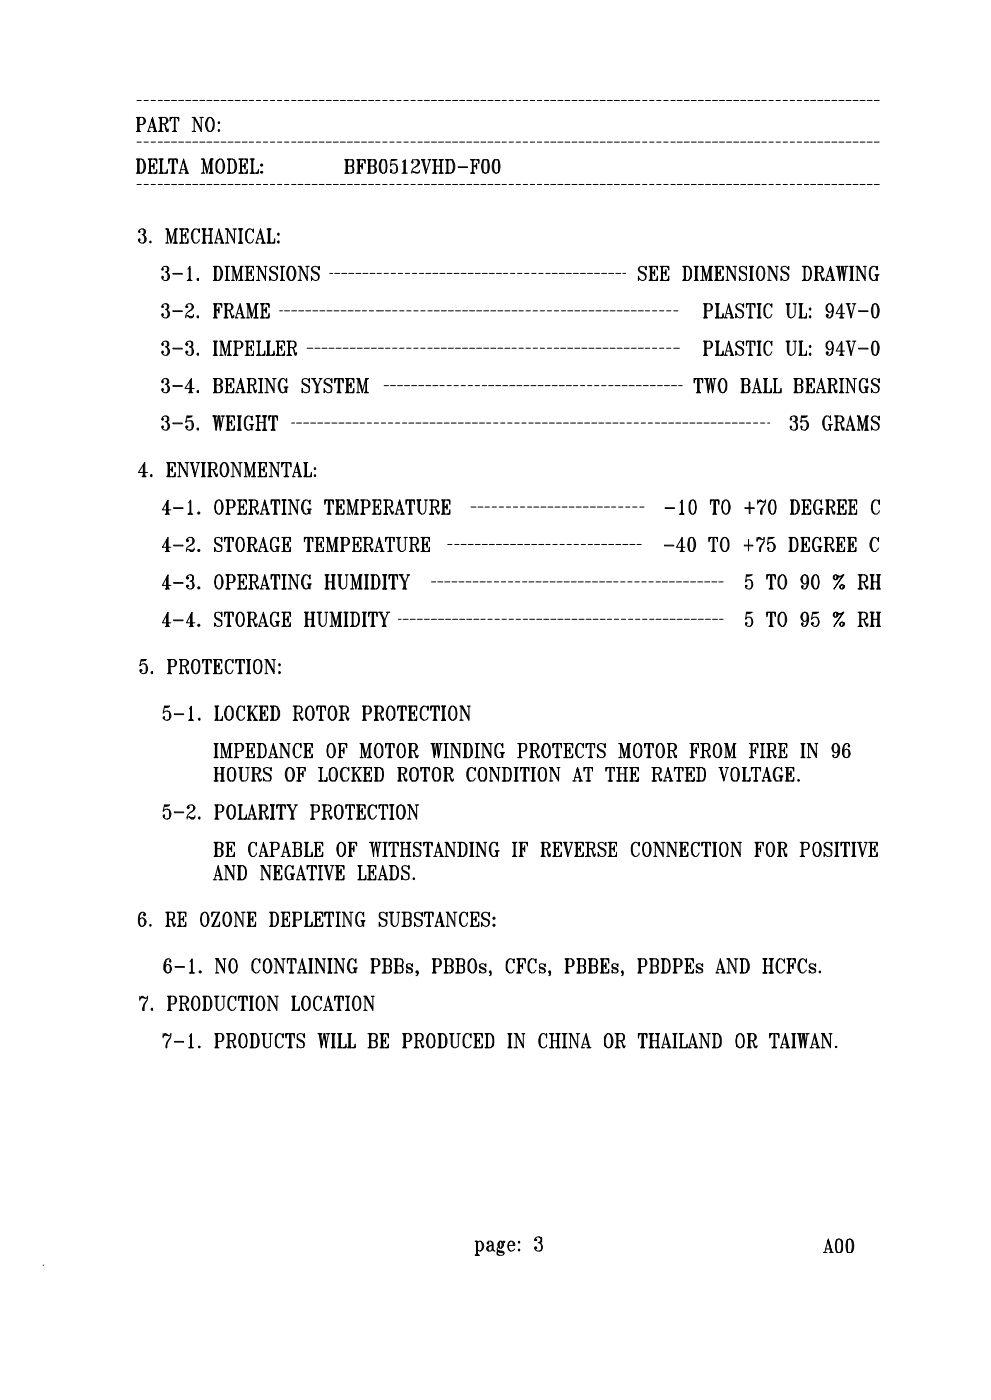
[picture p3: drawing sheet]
<svg xmlns="http://www.w3.org/2000/svg" width="297mm" height="420mm" viewBox="0 0 297 420" stroke-linecap="round" stroke-linejoin="round" font-family="sans-serif">
<g fill="none" stroke="#000" stroke-width=".3">
<path d="M40.9 35.2h1.9a1.08 1.08 0 0 1 .8 1.1 1.08 1.08 0 0 1-.8 1h-1.1M40.9 39.4h1.2M41.1 30.1h1.2M41.3 35.4l-.2-.2 .2 .4M41.3 39l-.2 .4 .2-.2M41.3 35.2v4.2M41.5 35.4v3.8M41.7 35.2v4.2M41.7 39.2l.2 .2M41.9 35.2l-.2 .2M42.8 35.2l.4 .6v.9l-.4 .6M43.2 35.6l.2 .5-.2 .8"/>
<path d="M43.2 30.1h1.2M44.2 39.4h.9M44.4 39.2l1.3-4 1.1 4.2M44.9 39.4l-.5-.2v.2M44.9 38.2h1.5M45.3 30.1h1.3M45.5 35.8l.9 3.6v-.4M45.7 35.8l.9 3.6M46.4 39.2l-.3 .2M46.6 39l.4 .4h-1.1M47.4 30.1h1.3M47.8 35.2l.2 .4"/>
<path d="M48 35.4l-.4-.2h1.9a.96 .96 0 0 1 .9 1 .96 .96 0 0 1-.9 .9h-1.2M48 39.2l-.4 .2h1.3M48 35.2v4.2M48 39l-.2 .4M48.3 39l.2 .4M48.3 35.2v4.2M48.3 39.2l.4 .2M48.5 35.2l-.2 .4M48.7 35.2l-.4 .2M48.9 37.1l.6 .6 .5 1.7h.4v-.8M49.3 37.3l.7 1.5 .2 .2 .2-.2M49.3 30.1h1.5"/>
<path d="M49.5 35.2a1.21 1.21 0 0 1 0 1.9M49.7 38.6l.7 .6M50 35.6l.2 .5-.2 .6M51.2 35.2l-.2 1.1v-1.1h2.6v1.1v-1.1M51.4 30.1h1.5M51.4 35.2l-.4 .6M51.6 35.2l-.6 .4M51.9 35.2l-.9 .2M52.3 35.2v4.2M52.3 39.2l-.4 .2M52.3 39l-.2 .4M52.5 39.2l.4 .2h-1.3"/>
<path d="M52.5 35.2v4.2M52.5 39l.2 .4M52.9 35.2l.7 .2M53.1 35.2l.5 .4M53.3 35.2l.3 .6M53.6 30.1h1.4M55.7 30.1h1.4M57.6 35.2h.8l1.9 3.6-2.1-3.6M57.6 39.4h1M57.8 30.1h1.5M57.8 35.2l.4 .2M58.4 39.4l-.2-.2-.4 .2"/>
<path d="M59.9 30.1h1.5M59.9 35.2h1.1M60.3 35.4v4l-2.1-4.2v4M60.7 35.2l-.4 .2-.2-.2M62 30.1h1.5M62.2 35.4l.7-.2a1.45 1.45 0 0 1 1.2 1.1v2.1a1.3 1.3 0 0 1-1.9 .8 3.1 3.1 0 0 1 0-3.8zM62.2 35.8a2.63 2.63 0 0 0 0 3M62.9 35.2l-.5 .2a4.3 4.3 0 0 0 0 3.8l.5 .2M63.1 35.2l.4 .2a4.3 4.3 0 0 1 0 3.8l-.4 .2M63.7 35.8a2.63 2.63 0 0 1 0 3M64.1 30.1h1.5M65.4 36.7l.2-.2 .2 .4-.2 .2z"/>
<path d="M65.4 39l.2-.2 .2 .4-.2 .2zM65.6 36.7v.2zM65.6 39v.2zM66.3 30.1h1.4M68.4 30.1h1.4M70.5 30.1h1.5M72.6 30.1h1.5M74.7 30.1h1.3M76.8 30.1h1.3M79 30.1h1.2M81.1 30.1h1.2M83.2 30.1h1.3"/>
<path d="M85.3 30.1h1.3M87.4 30.1h1.3M89.3 30.1h1.5M91.4 30.1h1.5M93.6 30.1h1.4M95.7 30.1h1.5M97.8 30.1h1.5M99.9 30.1h1.5M102 30.1h1.5M104.1 30.1h1.5M106.3 30.1h1.4M108.4 30.1h1.5"/>
<path d="M110.5 30.1h1.5M112.6 30.1h1.3M114.7 30.1h1.3M116.8 30.1h1.3M119 30.1h1.2M121.1 30.1h1.2M123.2 30.1h1.3M125.3 30.1h1.3M127.2 30.1h1.5M129.3 30.1h1.5M131.4 30.1h1.5M133.6 30.1h1.4"/>
<path d="M135.7 30.1h1.5M137.8 30.1h1.5M139.9 30.1h1.5M142 30.1h1.5M144.1 30.1h1.5M146.3 30.1h1.4M148.4 30.1h1.5M150.5 30.1h1.3M152.6 30.1h1.3M154.7 30.1h1.3M156.8 30.1h1.3M159 30.1h1.2"/>
<path d="M161.1 30.1h1.2M163.2 30.1h1.3M165.1 30.1h1.5M167.2 30.1h1.5M169.3 30.1h1.5M171.4 30.1h1.5M173.6 30.1h1.4M175.7 30.1h1.5M177.8 30.1h1.5M179.9 30.1h1.5M182 30.1h1.5M184.1 30.1h1.5"/>
<path d="M186.3 30.1h1.4M188.4 30.1h1.5M190.5 30.1h1.3M192.6 30.1h1.3M194.7 30.1h1.3M196.8 30.1h1.3M199 30.1h1.2M201.1 30.1h1.3M203 30.1h1.5M205.1 30.1h1.5M207.2 30.1h1.5M209.3 30.1h1.5"/>
<path d="M211.5 30.1h1.4M213.6 30.1h1.5M215.7 30.1h1.5M217.8 30.1h1.5M219.9 30.1h1.5M222 30.1h1.5M224.2 30.1h1.4M226.3 30.1h1.5M228.4 30.1h1.3M230.5 30.1h1.3M232.6 30.1h1.3M234.7 30.1h1.3"/>
<path d="M236.9 30.1h1.2M239 30.1h1.2M241.1 30.1h1.3M243 30.1h1.5M245.1 30.1h1.5M247.2 30.1h1.5M249.3 30.1h1.5M251.5 30.1h1.4M253.6 30.1h1.5M255.7 30.1h1.5M257.8 30.1h1.5M259.9 30.1h1.5"/>
<path d="M262 30.1h1.5M40.9 47.7l2.1 .2a2.93 2.93 0 0 1 0 3.8l-2.1 .2M41.1 42.6h1.2M41.1 55.3h1.2M41.3 47.9l-.2-.2 .2 .4M41.3 51.5l-.2 .4 .2-.2M41.3 47.7v4.2M41.5 47.9v3.8M41.7 47.7v4.2M41.7 51.7l.2 .2M41.9 47.7l-.2 .2M42.3 47.7l.5 .2a4.3 4.3 0 0 1 0 3.8l-.5 .2"/>
<path d="M43 48.3a2.91 2.91 0 0 1 0 3.2M43.2 42.6h1.2M43.2 55.3h1.2M44.7 47.7l.2 .4M44.9 51.7l-.5 .2h2.6v-1l-.2 1M44.9 47.7v4.2M44.9 51.5l-.2 .4M45.1 47.7v4.2M45.1 49.8h1M45.1 51.5l.2 .4M45.1 51.7l.4 .2M45.3 42.6h1.3"/>
<path d="M45.3 55.3h1.3M45.3 47.7l-.2 .4M45.5 47.7l-.4 .2M46.1 49v1.7l-.2-.9zM46.1 49.4l-.4 .4 .4 .4M46.1 49.6l-.6 .2 .6 .2M46.1 47.7l.9 .2M46.4 51.9l.6-.4-.4 .4M46.4 47.7l.6 .4M46.6 47.7l.4 .6M46.8 47.7l.2 1.3v-1.3h-2.6l.5 .2M47 51.7l-.9 .2"/>
<path d="M47.4 42.6h1.3M47.4 55.3h1.3M47.6 51.9h2.6v-1l-.2 1M47.6 47.7h1.3l-.4 .2M47.8 47.7l.5 .2M48 47.7l.3 .4M48.3 47.7v4.2M48.3 51.7l-.5 .2M48.3 51.5l-.3 .4M48.5 47.7v4.2M48.5 51.5l.2 .4M48.5 51.7l.4 .2"/>
<path d="M48.7 47.7l-.2 .4M49.3 42.6h1.5M49.3 55.3h1.5M49.7 51.9l.5-.4zM50.2 51.7l-.9 .2M50.6 48.1l.4-.4-.4 .6M50.8 47.7l-.2 1.3v-1.3h2.5v1.3l-.2-1.3 .2 .6M51.2 51.9h1.3M51.4 42.6h1.5M51.4 55.3h1.5M51.4 47.7l-.8 .2M51.6 47.7v4.2"/>
<path d="M51.6 51.7l-.2 .2M51.9 47.9v3.8M52.1 51.5l.2 .4-.2-.2M52.1 47.7v4.2M52.3 47.7l.8 .2M52.7 47.7l.4 .4M53.6 42.6h1.4M53.6 55.3h1.4M53.6 51.9h1M53.8 51.9l.2-.2 .2 .2M54.2 50.9h1.5M55.5 51.9h1"/>
<path d="M55.7 42.6h1.4M55.7 55.3h1.4M55.9 51.9l-.9-3.6 1.1 3.6M55.9 51.5l-.2 .4 .2-.2M56.1 51.5l.2 .4-1.3-4.2-1 4M57.8 42.6h1.5M57.8 55.3h1.5M59.9 42.6h1.5M59.9 55.3h1.5M60.3 47.7h.9l1 3.8M60.3 51.9h1.1M60.5 51.9l.5-.2 .2 .2"/>
<path d="M60.5 47.7l.5 .2M61 51.7v-4l1 4.2 1.1-4.2v4.2M61 47.7l1 3.8M62 42.6h1.5M62 55.3h1.5M62.7 51.9h1.2M63.1 51.5l-.2 .4 .2-.2M63.1 47.7h.8M63.3 47.9v3.8M63.5 47.7v4.2M63.5 51.7l.2 .2M63.7 47.7l-.2 .2"/>
<path d="M64.1 42.6h1.5M64.1 55.3h1.5M65.2 48.3a2.91 2.91 0 0 0 0 3.2M65.4 47.9l.9-.2a2.6 2.6 0 0 1 0 4.2l-1.3-.4-.2-.4v-2.3zM65.8 47.7a2.99 2.99 0 0 0 0 4.2M66.3 47.7l.6 .8v2.8l-.6 .6M66.3 42.6h1.4M66.3 55.3h1.4M66.9 48.3l.2 1.1-.2 2.1M68.4 42.6h1.4M68.4 55.3h1.4M68.4 47.7l.2 .4"/>
<path d="M68.6 47.9l-.4-.2 2.1 .2a2.93 2.93 0 0 1 0 3.8l-2.1 .2 .4-.2M68.6 47.7v4.2M68.6 51.5l-.2 .4M68.8 47.7v4.2M68.8 51.5l.2 .4M68.8 51.7l.4 .2M69 47.7l-.2 .4M69.2 47.7l-.4 .2M69.6 47.7l.5 .2a4.3 4.3 0 0 1 0 3.8l-.5 .2M70.3 48.3a2.91 2.91 0 0 1 0 3.2M70.5 42.6h1.5M70.5 55.3h1.5"/>
<path d="M71.5 47.7h2.6v1.3v-1.3M71.5 51.9h2.6v-1v1M71.8 47.7l.4 .2M72 47.7l.2 .4M72.2 47.7v4.2M72.2 51.7l-.4 .2M72.2 51.5l-.2 .4M72.4 49.8h1M72.4 47.7v4.2M72.4 51.5l.2 .4M72.4 51.7l.4 .2M72.6 42.6h1.5"/>
<path d="M72.6 55.3h1.5M72.6 47.7l-.2 .4M72.8 47.7l-.4 .2M73.4 49v1.7l-.2-.9zM73.4 49.4l-.4 .4 .4 .4M73.4 49.6l-.6 .2 .6 .2M73.4 47.7l.7 .2M73.7 51.9l.4-.4-.2 .4M73.7 47.7l.4 .4M73.9 47.7l.2 .6M74.1 51.7l-.7 .2M74.7 42.6h1.3"/>
<path d="M74.7 55.3h1.3M74.9 51.9h2.6v-1l-.2 1M74.9 47.7h1.3l-.4 .2M75.1 47.7l.5 .2M75.4 47.7l.2 .4M75.6 47.7v4.2M75.6 51.7l-.5 .2M75.6 51.5l-.2 .4M75.8 47.7v4.2M75.8 51.5l.2 .4M75.8 51.7l.4 .2M76 47.7l-.2 .4"/>
<path d="M76.8 51.9l.7-.4-.5 .4M76.8 42.6h1.3M76.8 55.3h1.3M77.5 51.7l-.9 .2M78.1 49.4l.4-.2 .2 .4-.4 .2zM78.1 51.5h.4v.2l-.2-.2h.4v.2l-.4 .2zM78.3 49.4l.2 .2zM79 42.6h1.2M79 55.3h1.2M81.1 42.6h1.2M81.1 55.3h1.2M83.2 42.6h1.3"/>
<path d="M83.2 55.3h1.3M85.3 42.6h1.3M85.3 55.3h1.3M87.4 42.6h1.3M87.4 55.3h1.3M89.3 42.6h1.5M89.3 55.3h1.5M91.4 42.6h1.5M91.4 55.3h1.5M93.6 42.6h1.4M93.6 55.3h1.4M95.7 42.6h1.5"/>
<path d="M95.7 55.3h1.5M97.8 42.6h1.5M97.8 55.3h1.5M99.9 42.6h1.5M99.9 55.3h1.5M102 42.6h1.5M102 55.3h1.5M103.3 47.9h2.5l.2 .6a1.13 1.13 0 0 1-.8 1.3M103.5 47.9l.2 .2M103.7 47.9v4v-.2l-.2 .2M103.9 47.9v3.8M104.1 42.6h1.5"/>
<path d="M104.1 55.3h1.5M104.4 51.9l-.3-.2 .5 .2M104.4 47.9l-.3 .2M104.6 47.9h-.5v4M105.2 47.9h.4l.2 .4-.2 1.3-1.5 .2M105.2 49.8a1.08 1.08 0 0 1 .9 1.1 1.08 1.08 0 0 1-.9 1h-1.9M105.2 49.8l.6 .6v1.1l-.6 .4M105.8 48.1v1.3M105.8 50.2v1.5M106.3 42.6h1.4M106.3 55.3h1.4M106.9 47.9h2.5v1.1l-.2-1.1"/>
<path d="M106.9 51.9h1.3M107.1 51.9l.2-.2zM107.3 48.1l-.2-.2h.2v4M107.5 47.9v3.8M107.7 47.9v4v-.2l.2 .2M107.7 49.8h.9M107.9 47.9l-.2 .2M108.4 42.6h1.5M108.4 55.3h1.5M108.6 49v1.7l-.2-.9zM108.6 49.4l-.2 .4 .2 .4M108.6 49.6l-.7 .2 .7 .2"/>
<path d="M108.6 47.9h.8M109.4 48.1l-.4-.2 .4 .4M110.1 47.9h2.3a1.06 1.06 0 0 1 .4 1.1 1.06 1.06 0 0 1-.8 .8M110.3 47.9l.2 .2M110.5 47.9v4v-.2l-.2 .2M110.5 42.6h1.5M110.5 55.3h1.5M110.7 47.9v3.8M110.9 51.7l.2 .2zM110.9 48.1l.2-.2h-.2v4M112 47.9h.4v1.7l-1.5 .2M112 49.8a1.08 1.08 0 0 1 .8 1.1 1.08 1.08 0 0 1-.8 1h-1.9"/>
<path d="M112 49.8l.4 .2v1.7l-.4 .2M112.4 48.1l.2 .4-.2 .9M112.4 50.2l.2 .5-.2 1M112.6 42.6h1.3M112.6 55.3h1.3M114.3 47.9h1.3a4.5 4.5 0 0 1 0 3.8 1.12 1.12 0 0 1-1.7-.4 3.7 3.7 0 0 1 .4-3.4zM114.3 48.1a3.7 3.7 0 0 0 0 3.6M114.7 47.9h-.4v.4a6.5 6.5 0 0 0 0 3.4l.4 .2M114.7 42.6h1.3M114.7 55.3h1.3M115.1 47.9h.3a4.9 4.9 0 0 1 .2 3.6l-.5 .4M115.6 48.1l.2 .4v2.8l-.2 .4"/>
<path d="M116.8 42.6h1.3M116.8 55.3h1.3M117.1 51.1l.2 .2zM117.3 47.9l-.2 1.9 .6-.6a1.39 1.39 0 0 1 1.5 1.7 1.39 1.39 0 0 1-2.1 .8v-.8h.2l.2 .4-.4 .2M118.3 49.2a1.67 1.67 0 0 1 0 2.7M118.5 47.9h-1.2h1.7l-1.7 .2M119 49.8v1.7M119 42.6h1.2M119 55.3h1.2M120.4 51.9h1.7M120.6 48.5l.9-.6v4M121.1 48.1v3.8v-.2l-.2 .2"/>
<path d="M121.1 42.6h1.2M121.1 55.3h1.2M121.3 48.1v3.6M121.5 51.7l.2 .2zM123.2 42.6h1.3M123.2 55.3h1.3M123.6 48.5v.3zM123.6 48.3l.2 .2-.2 .5-.2-.2 .2-.9h1.7a1.1 1.1 0 0 1-.2 1.9l-1.3 .6-.4 1.5M124.9 47.9h.2l.2 1.1-.4 .8-.7 .4M125.3 48.1l.2 .4-.2 .9M125.3 42.6h1.3M125.3 55.3h1.3"/>
<path d="M125.7 51.5l-.4 .2-1.7-.2-.2 .2M125.7 51.1v.4l-.4 .4h-.6l-.9-.4 1.7 .2M126.6 47.9l1 4M126.8 47.9l.8 4M127 47.9l.8 3.6M127.2 47.9l-.2 .2M127.2 42.6h1.5M127.2 55.3h1.5M127.4 47.9h-1l.4 .2M128.3 47.9h.8M128.9 47.9l-1.3 4M129.3 42.6h1.5"/>
<path d="M129.3 55.3h1.5M129.5 51.9h1.5M129.5 47.9h1.5M129.8 51.9l.4-.2-.2 .2M130 47.9l.2 .2M130.2 47.9v4M130.4 51.7v-3.8v4M130.4 49.8h1.7M130.6 51.9l-.2-.2 .4 .2M130.6 47.9l-.2 .2M131.4 42.6h1.5M131.4 55.3h1.5"/>
<path d="M131.7 47.9h1.2M131.9 51.9l.2-.2-.4 .2h1.2M131.9 47.9l.2 .2M132.1 47.9v4M132.3 51.7v-3.8v4M132.5 51.9l-.2-.2 .4 .2M132.5 47.9l-.2 .2M133.6 42.6h1.4M133.6 55.3h1.4M133.8 51.9l.2-.2-.4 .2h1.4a2.14 2.14 0 0 0 1.1-3.1l-.4-.9h-2.1h.4v4M133.8 47.9l.2 .2M134.2 51.7v-3.8v4"/>
<path d="M134.2 47.9h.4M134.4 51.9l-.2-.2 .4 .2M134.4 47.9l-.2 .2M135 47.9h.5a4.3 4.3 0 0 1 0 3.8l-.5 .2M135.7 48.3a2.91 2.91 0 0 1 0 3.2M135.7 42.6h1.5M135.7 55.3h1.5M137.4 50h2.7v.2h-2.7zM137.8 42.6h1.5M137.8 55.3h1.5M139.9 42.6h1.5M139.9 55.3h1.5"/>
<path d="M141 47.9h2.5v1.1v-1.1h-.6M141 51.9h1.2l-.4-.2 .2 .2M141.2 51.9l.4-.2-.2 .2M141.2 47.9h.4M141.4 47.9l.2 .2M141.6 51.7v-3.8v4M141.8 49.8h1.1M142 42.6h1.5M142 55.3h1.5M142 47.9l-.2 .2M142.2 47.9h-.4v4M142.9 49v1.7l-.2-.9z"/>
<path d="M142.9 49.4l-.4 .4 .4 .4M142.9 49.6l-.7 .2 .7 .2M143.1 47.9l.4 .2M143.3 47.9l.2 .4M144.1 42.6h1.5M144.1 55.3h1.5M144.8 47.9h1.5a4.5 4.5 0 0 1 0 3.8l-.7 .2-.8-.2a4.3 4.3 0 0 1 0-3.8zM144.8 48.1l-.2 1.3 .2 2.3M145.4 47.9h-.4l-.2 .4v3.2l.6 .4M145.6 47.9h.4l.3 .4v3.2l-.7 .4M146.3 48.1l.2 1.3-.2 2.3M146.3 42.6h1.4"/>
<path d="M146.3 55.3h1.4M148.2 47.9h1.2a4.5 4.5 0 0 1 0 3.8l-.6 .2-.6-.2a3.1 3.1 0 0 1 0-3.8zM148.2 48.1a3.7 3.7 0 0 0 0 3.6M148.4 42.6h1.5M148.4 55.3h1.5M148.6 47.9h-.4v.4a6.5 6.5 0 0 0 0 3.4l.4 .2M148.8 47.9h.4l.2 .4v3.2l-.6 .4M149.4 48.1l.2 1.3-.2 2.3M150.5 42.6h1.3M150.5 55.3h1.3M152.6 42.6h1.3M152.6 55.3h1.3"/>
<path d="M154.7 42.6h1.3M154.7 55.3h1.3M156.8 42.6h1.3M156.8 55.3h1.3M159 42.6h1.2M159 55.3h1.2M161.1 42.6h1.2M161.1 55.3h1.2M163.2 42.6h1.3M163.2 55.3h1.3M165.1 42.6h1.5M165.1 55.3h1.5"/>
<path d="M167.2 42.6h1.5M167.2 55.3h1.5M169.3 42.6h1.5M169.3 55.3h1.5M171.4 42.6h1.5M171.4 55.3h1.5M173.6 42.6h1.4M173.6 55.3h1.4M175.7 42.6h1.5M175.7 55.3h1.5M177.8 42.6h1.5M177.8 55.3h1.5"/>
<path d="M179.9 42.6h1.5M179.9 55.3h1.5M182 42.6h1.5M182 55.3h1.5M184.1 42.6h1.5M184.1 55.3h1.5M186.3 42.6h1.4M186.3 55.3h1.4M188.4 42.6h1.5M188.4 55.3h1.5M190.5 42.6h1.3M190.5 55.3h1.3"/>
<path d="M192.6 42.6h1.3M192.6 55.3h1.3M194.7 42.6h1.3M194.7 55.3h1.3M196.8 42.6h1.3M196.8 55.3h1.3M199 42.6h1.2M199 55.3h1.2M201.1 42.6h1.3M201.1 55.3h1.3M203 42.6h1.5M203 55.3h1.5"/>
<path d="M205.1 42.6h1.5M205.1 55.3h1.5M207.2 42.6h1.5M207.2 55.3h1.5M209.3 42.6h1.5M209.3 55.3h1.5M211.5 42.6h1.4M211.5 55.3h1.4M213.6 42.6h1.5M213.6 55.3h1.5M215.7 42.6h1.5M215.7 55.3h1.5"/>
<path d="M217.8 42.6h1.5M217.8 55.3h1.5M219.9 42.6h1.5M219.9 55.3h1.5M222 42.6h1.5M222 55.3h1.5M224.2 42.6h1.4M224.2 55.3h1.4M226.3 42.6h1.5M226.3 55.3h1.5M228.4 42.6h1.3M228.4 55.3h1.3"/>
<path d="M230.5 42.6h1.3M230.5 55.3h1.3M232.6 42.6h1.3M232.6 55.3h1.3M234.7 42.6h1.3M234.7 55.3h1.3M236.9 42.6h1.2M236.9 55.3h1.2M239 42.6h1.2M239 55.3h1.2M241.1 42.6h1.3M241.1 55.3h1.3"/>
<path d="M243 42.6h1.5M243 55.3h1.5M245.1 42.6h1.5M245.1 55.3h1.5M247.2 42.6h1.5M247.2 55.3h1.5M249.3 42.6h1.5M249.3 55.3h1.5M251.5 42.6h1.4M251.5 55.3h1.4M253.6 42.6h1.5M253.6 55.3h1.5"/>
<path d="M255.7 42.6h1.5M255.7 55.3h1.5M257.8 42.6h1.5M257.8 55.3h1.5M259.9 42.6h1.5M259.9 55.3h1.5M262 42.6h1.5M262 55.3h1.5M41.7 69.5h.2zM41.7 71.8l.2 .2zM41.7 69.3h.2v.4l-.4-.2a1.07 1.07 0 0 1 1.1-.9 1.07 1.07 0 0 1 1 1.1l-.6 .6M42.5 70.3h.5l.6 .7a1.19 1.19 0 0 1-.5 1.8 1.19 1.19 0 0 1-1.6-1l.4-.2v.6h-.2"/>
<path d="M42.8 68.7l.4 .2v1.2l-.4 .2a1.67 1.67 0 0 1 .4 2.4l-.2 .2M43.2 68.9l.2 .4-.2 .8M43.4 71l.2 .4-.2 1.1M45.1 72.2l.2 .3-.2 .4-.2-.2zM45.1 72.5v.2zM49.7 79.9l.5 .2v1.3l-.5 .2a1.67 1.67 0 0 1 .5 2.3l-.2 .2M50.2 72.7v-4l1 4.2 1.3-4.2v4.2M50.4 72.9l-.2-.2-.5 .2h.9M50.4 68.7h-.7l.5 .2M51.2 72.2l-.8-3.5 1 3.5M52.5 68.9v3.8l-.4 .2M52.5 68.7h.6l-.4 .2"/>
<path d="M52.5 72.5l-.2 .4M52.7 68.7v4.2M52.7 72.7l.4 .2h-1.2M52.7 72.5l.2 .4M52.9 68.7l-.2 .4M53.8 68.7h2.5v1v-1M53.8 72.9h2.5v-1.3v1.3M54 68.7l.4 .2M54.2 68.7l.2 .4M54.4 68.7v4.2M54.4 72.7l-.4 .2M54.4 72.5l-.2 .4"/>
<path d="M54.6 68.7v4.2M54.6 70.6h1.1M54.6 72.5l.2 .4M54.6 72.7l.4 .2M54.8 68.7l-.2 .4M55 68.7l-.4 .2M55.7 69.7v1.7l-.2-.8zM55.7 70.1l-.5 .5 .5 .4M55.7 70.3l-.7 .3 .7 .2M55.7 68.7l.6 .2M55.9 68.7l.4 .4M56.1 68.7l.2 .6"/>
<path d="M56.3 72.7l-.6 .2M56.3 72.5l-.4 .4M56.3 72.2l-.2 .7M57.8 69.3a4.4 4.4 0 0 0 0 2.9M58.4 68.7l-.6 .8v2.5l.6 .9M59.7 69.3v-.6v1v-.4l-.6-.6a1.21 1.21 0 0 0-1.5 .8 2.77 2.77 0 0 0 .8 3.4h.7l.6-.7v-.4M60.5 68.7h1.3M60.5 72.9h1.3M60.7 68.7l.3 .2M61 68.7v4.2M61 72.7l-.3 .2M61.2 68.9v3.8"/>
<path d="M61.4 68.9l.2-.2-.2 .4M61.4 72.5l.2 .4-.2-.2M61.4 68.7v4.2M61.4 70.6h1.7M62.4 68.7h1.3l-.4 .2M62.7 68.7l.4 .2M62.9 68.7l.2 .4M63.1 68.7v4.2M63.1 72.7l-.4 .2M63.1 72.5l-.2 .4M63.3 68.7v4.2M63.3 72.7l.4 .2h-1.3"/>
<path d="M63.3 72.5l.2 .4M63.5 68.7l-.2 .4M63.9 79.9l2.1 .2a3.1 3.1 0 0 1 0 3.8l-2.1 .2M64.3 79.9v4.2M64.8 79.9v4.2M65 72.9l-.4-.2-.3 .2h.9M65 71.6h1.3M65 79.9l-.2 .2M65.4 79.9l.4 .2a4.3 4.3 0 0 1 0 3.8l-.4 .2M66 72.9h1.1M66.5 72.9l-.9-3.6 1.1 3.6M66.5 72.5l-.2 .4 .2-.2"/>
<path d="M66.7 72.5l.2 .4-1.3-4.2-1 4M67.5 68.7h.9M67.5 72.9h1.1M67.7 72.9l.5-.2 .2 .2M67.7 79.9l.2 .4M67.7 68.7l.5 .2M67.9 79.9v4.2M68.2 79.9v4.2M68.4 68.7l1.9 3.5zM68.4 79.9l-.2 .4M68.6 79.9l-.4 .2M68.8 79.9h-1.3l.4 .2"/>
<path d="M69.8 68.7h1.1M70.1 68.7l.2 .2 .4-.2M70.1 79.9h-.7l.4 .2M70.3 68.9v4l-2.1-4.2v4M71.8 68.7l.2 .4M72 68.7v4.2M72 72.7l-.5 .2h1.3M72 72.5l-.2 .4M72.2 68.7v4.2M72.2 72.5l.2 .4M72.2 72.7l.4 .2M72.2 79.9h.6l-.4 .2"/>
<path d="M72.4 79.9v4.2M72.4 68.7l-.2 .4M72.6 68.7l-.4 .2M72.6 79.9l-.2 .4M72.8 68.7h-1.3l.5 .2M73.4 79.9h2.6v1v-1M73.7 79.9l.4 .2M73.9 79.9l.2 .4M74.1 69.3a2.41 2.41 0 0 0 0 2.9M74.1 79.9v4.2M74.3 79.9v4.2M74.5 79.9l-.2 .4"/>
<path d="M74.7 68.7l-.4 .2a4.3 4.3 0 0 0 0 3.8l.4 .2M74.7 79.9l-.4 .2M75.4 79.9l.6 .2M75.6 79.9l.4 .4M75.8 69.3l.2-.6v1l-.4-.8-.9-.2-1 .8v2.3a1.3 1.3 0 0 0 1.9 .9l.4-.9M75.8 79.9l.2 .6M76.6 72.9h.9M76.8 72.9v-.2l.5 .2M76.8 72.7l1.3-4 1.1 4.2M76.8 79.9h.9l1.9 3.6M77 79.9l.5 .2M77.3 71.6h1.4"/>
<path d="M77.5 79.9l1.9 3.6M77.9 69.3l1.1 3.6-.9-3.6M78.3 72.9h1.3M78.7 72.9l.3-.4 .4 .4M79 72.7l-.5 .2M79.2 79.9h.8l-.4 .2-.2-.2M80 68.7h1.3M80.4 68.9l-.2-.2 .2 .4M80.4 72.5l-.2 .4 .2-.2M80.4 68.7v4.2M80.6 68.9v3.8M80.9 68.7v4.2"/>
<path d="M80.9 72.7l.2 .2M81.1 68.7l-.2 .2M82.3 72.2l-.2 .7 .2-1.3v1.3h-2.3M82.3 72.7l-.8 .2M82.3 72.5l-.4 .4M83.2 70.1l.4-.2v.7zM83.4 70.1l.2 .2zM83.4 72.2h.2v.7l-.4-.2zM83.4 72.5l.2 .2zM84.2 79.9l.3 .4M84.5 79.9v4.2M84.7 79.9v4.2"/>
<path d="M84.9 79.9l-.2 .4M85.1 79.9l-.4 .2M85.3 79.9h-1.3l.5 .2M87.2 79.9l-.4 .2a4.3 4.3 0 0 0 0 3.8l.4 .2M87.4 79.9l.4 .2a4.3 4.3 0 0 1 0 3.8l-.4 .2M89.3 79.9h.9l1.9 3.6M89.5 79.9l.5 .2M90 79.9l1.9 3.6M91.7 79.9h1M91.9 79.9l.2 .2 .4-.2M194.5 79.9h2.6v1l-.3-1M194.9 79.9v4.2"/>
<path d="M195.4 79.9v4.2M195.6 79.9l-.2 .2M196.2 79.9l.9 .2M198.1 79.9l.2 .4M198.3 79.9v4.2M198.5 79.9v4.2M198.8 79.9l-.3 .4M199 79.9l-.5 .2M199.6 79.9l.8 .2M200.2 79.9l.2 1v-1h-2.5l.4 .2M204.9 79.9l.2 .4M205.1 79.9v4.2"/>
<path d="M205.3 79.9v4.2M205.5 79.9l-.2 .4M205.7 79.9l-.4 .2M206.2 79.9l.4 .2a4.3 4.3 0 0 1 0 3.8l-.4 .2M208.1 79.9h1.2M208.3 79.9l.2 .2M208.5 79.9v4.2M208.9 79.9v4.2M210 79.9h.8l1.1 3.6M210.2 79.9l.4 .2M210.6 79.9l1.1 3.6M212.7 79.9h.9"/>
<path d="M213.1 79.9v4.2M213.4 79.9l-.3 .2M214.2 79.9h2.5v1l-.2-1 .2 .6M214.6 79.9v4.2M215.1 79.9v4.2M215.9 79.9l.8 .2M216.3 79.9l.4 .4M217.6 79.9h.8l1.9 3.6M217.8 79.9l.2 .2M218.2 79.9l1.9 3.6M219.7 79.9h1.1M219.9 79.9l.4 .2 .3-.2"/>
<path d="M224.6 79.9h1.2l-.4 .2M224.8 79.9l.2 .2M225 79.9v4.2M225.4 79.9v4.2M225.6 79.9l-.2 .4M227.8 79.9l-.7 .8v2.6l.7 .8M228.2 79.9a2.9 2.9 0 0 1 0 4.2M230.1 79.9h.8l1.9 3.6M230.3 79.9l.2 .2M230.7 79.9l1.9 3.6M233 79.9l-.2 .2-.4-.2h.9M240.5 79.9h1.6l.9 .6a3.5 3.5 0 0 1-.4 3.4l-.5 .2h-1.6"/>
<path d="M240.7 79.9l.4 .2M240.9 79.9l.2 .4M241.1 79.9v4.2M241.3 79.9v4.2M241.5 79.9l-.2 .4M241.7 79.9l-.4 .2M242.1 79.9a2.9 2.9 0 0 1 0 4.2M244.1 79.9h1.9a.96 .96 0 0 1 .8 .9 .96 .96 0 0 1-.8 1h-1.1M244.5 79.9v4.2M244.9 79.9v4.2M245.1 79.9l-.2 .2M246 79.9l.4 .2v1.5l-.4 .2"/>
<path d="M250.6 79.9h1.3M251 79.9l.7 4.2M251.2 79.9l.5 4.2M251.5 79.9l.4 3.1 .4-3.1M252.3 79.9h.4l.5 3.1 .4-2.9M252.3 79.9l.6 4.2M252.5 79.9l.4 4.2M253.2 79.9h1M253.4 79.9l.2 .2 .4-.2M254.6 79.9h1.3M255.1 79.9v4.2M255.5 79.9v4.2"/>
<path d="M255.7 79.9l-.2 .2M256.5 79.9h.9l1.9 3.6M256.8 79.9l.2 .2M257.2 79.9l1.9 3.6M259.5 79.9l-.2 .2-.4-.2h.8M261.6 79.9a2.9 2.9 0 0 0 0 4.2M48.7 80.7l.2 .2zM48.7 83l.2 .3zM48.7 91.9l.2 .2zM48.7 94.3l.2 .2zM48.7 80.5h.2v.4h-.4a1.06 1.06 0 0 1 1-1.1 1.06 1.06 0 0 1 1.1 1.1l-.6 .7M48.7 91.7h.2v.4h-.4a1.06 1.06 0 0 1 1-1 1.06 1.06 0 0 1 1.1 1l-.6 .7"/>
<path d="M49.5 81.6h.5l.6 .6a1.19 1.19 0 0 1-.5 1.9 1.19 1.19 0 0 1-1.6-1.1l.4-.2v.7h-.2M49.5 92.8h.5l.6 .6a1.19 1.19 0 0 1-.5 1.9 1.19 1.19 0 0 1-1.6-1l.4-.2v.6h-.2M49.7 91.1l.5 .2v1.3l-.5 .2a1.67 1.67 0 0 1 .5 2.3l-.2 .2M50.2 80.1l.2 .4-.2 .9M50.2 91.3l.2 .4-.2 .9M50.4 82.2l.2 .4-.2 1.1M50.4 93.4l.2 .4-.2 1.1M51.9 82h2.7v.2h-2.7zM51.9 93.2h2.7v.2h-2.7zM55.9 91.9l.2 .2zM55.9 91.7l.4 .4h-.6a1.1 1.1 0 0 1 1.3-1.1 1.1 1.1 0 0 1 .8 1.6l-.4 .4a2.04 2.04 0 0 0-1.7 2.3M56.1 84.1h1.5"/>
<path d="M56.3 80.7l.6-.8v4.2M56.7 83.9l-.4 .2M56.7 80.3v3.8M56.7 83.7l-.2 .4M56.9 80.3v3.6l.5 .2M56.9 83.7l.2 .4M57.1 91.1l.5 .2v1.3l-1.1 .8M57.6 91.5l.2 .4-.2 .7M58 94.7l-.4 .2-1.7-.2-.2 .2M58 94.3v.4l-.4 .6h-.7l-.6-.6 .6 .4h.7l.2-.2M59.1 94.9l.4-.2v.6zM59.3 83.5h.2v.6l-.4-.2z"/>
<path d="M59.3 83.7l.2 .2zM59.3 94.9l.2 .2zM63.9 91.1h2.6v1l-.2-1M63.9 95.3h1.3M64.3 80.1l-.2-.2 .2 .4M64.3 83.7l-.2 .4 .2-.2M64.3 91.3l-.2-.2 .2 .4M64.3 94.9l-.2 .4 .2-.2M64.3 91.1v4.2M64.6 80.1v3.8M64.6 91.3v3.8M64.8 91.1v4.2"/>
<path d="M64.8 83.9l.2 .2M64.8 93h.8M64.8 95.1l.2 .2M65 91.1l-.2 .2M65.6 92.1v1.7l-.2-.8zM65.6 92.6l-.2 .4 .2 .4M65.6 92.8l-.6 .2 .6 .2M65.6 91.1l.9 .2M66 80.5a2.63 2.63 0 0 1 0 3M66.5 91.5l-.5-.4 .5 .6M67.1 91.1h1.9a.96 .96 0 0 1 .9 .9 .96 .96 0 0 1-.9 1h-1.1M67.1 95.3h1.3"/>
<path d="M67.3 91.1l.2 .2M67.5 91.1v4.2M67.5 95.1l-.2 .2M67.7 91.3v3.8M67.9 91.3l.3-.2-.3 .4M67.9 94.9l.3 .4-.3-.2M67.9 91.1v4.2M67.9 83.9l-.4 .2h1.3M67.9 83.7l-.2 .4M68.2 83.7l.2 .4M68.2 83.9l.4 .2M68.6 93l.4 .6 .4 1.7h.4l.3-.8"/>
<path d="M68.8 93.2l.6 1.5 .2 .2 .5-.2M69 91.1l.4 .2v1.5l-.4 .2M69.4 91.5l.2 .4-.2 .7M69.4 94.5v.4l.4 .2M69.8 83.9v-4l1.1 4.2 1.3-4.2v4.2M70.1 84.1l-.3-.2-.4 .2h.9M70.5 95.3h.8M70.7 95.3v-.2l.4 .2M70.7 95.1l1.3-4 1 4.2M70.9 83.5l-.8-3.6 1 3.6M71.1 94.1h1.5M71.8 91.7l1 3.6-.8-3.6"/>
<path d="M72.2 80.1v3.8l-.4 .2M72.2 83.7l-.2 .4M72.2 95.3h1.2M72.4 83.9l.4 .2h-1.3M72.4 83.7l.2 .4M72.6 95.3l.2-.4 .4 .4M72.8 95.1l-.4 .2M73.4 84.1h2.6v-1.3v1.3M73.9 95.3h.8l-.4-.2-.2 .2M73.9 91.1h.8l.9 3.6M74.1 83.9l-.4 .2M74.1 83.7l-.2 .4"/>
<path d="M74.1 91.1l.2 .2M74.3 95.1v-4l1.1 4.2 1.2-4.2v4.2M74.3 81.8h1.1M74.3 83.7l.2 .4M74.3 83.9l.4 .2M74.5 91.1l.9 3.6M75.4 80.9v1.7l-.3-.8zM75.4 81.4l-.5 .4 .5 .4M75.4 81.6l-.7 .2 .7 .2M76 83.9l-.6 .2M76 83.7l-.4 .4M76 83.5l-.2 .6"/>
<path d="M76 95.3h1.5M76.6 91.3v3.8l-.4 .2M76.6 91.1h.9M76.6 94.9l-.2 .4M76.8 84.1h1.1M76.8 91.1v4.2M76.8 94.9l.2 .4M76.8 95.1l.5 .2M77 84.1l.5-.2 .2 .2M77 91.1l-.2 .4M77.3 91.1l-.5 .2M78.3 91.1l.2 .4"/>
<path d="M78.5 95.1l-.4 .2h2.5v-1.2l-.2 1.2M78.5 91.1v4.2M78.5 94.9l-.2 .4M78.7 94.9l.3 .4M78.7 93h1.1M78.7 91.1v4.2M78.7 95.1l.5 .2M79 91.1l-.3 .4M79.2 91.1l-.5 .2M79.6 80.1v4l-2.1-4.2v4M79.8 92.1v1.7l-.2-.8zM79.8 92.6l-.4 .4 .4 .4"/>
<path d="M79.8 92.8l-.6 .2 .6 .2M79.8 91.1l.8 .2M80 91.1l.6 .4M80.2 91.1l.4 .6M80.4 91.1l.2 1v-1h-2.5l.4 .2M80.6 95.1l-.8 .2M80.6 94.9l-.6 .4M80.6 94.7l-.4 .6M81.1 80.9l.4 .7 1 .4 .5 .6M81.3 80.1l-.2 .8 .4 .5 1 .4a1.22 1.22 0 0 1 .2 2.1 1.22 1.22 0 0 1-1.8-1.1v1.3l.2-.6M83 80.5l.2-.6v1l-.4-.8a1.17 1.17 0 0 0-1.9 .8l.6 .9 1 .4a1.21 1.21 0 0 1 .3 1.7M83.8 93.2h.9"/>
<path d="M84.5 83.9l-.5 .2h1.3M84.5 83.7l-.3 .4M84.7 83.7l.2 .4M84.7 83.9l.4 .2M85.3 93.2h1.5M86.6 80.1l.6-.2 .9 .2a3.1 3.1 0 0 1 0 3.8l-.7 .2-.8-.2a3.1 3.1 0 0 1 0-3.8zM86.6 80.5a2.63 2.63 0 0 0 0 3M87.4 93.2h1.5M88.1 80.5a2.63 2.63 0 0 1 0 3M89.3 84.1h1.1M89.5 84.1l.5-.2 .2 .2M89.5 93.2h1.5"/>
<path d="M91.7 93.2h1.4M92.1 80.1v4l-2.1-4.2v4M93.6 80.9l.4 .7 1 .4 .5 .6M93.8 80.1l-.2 .8 .4 .5 1 .4a1.22 1.22 0 0 1 .2 2.1 1.22 1.22 0 0 1-1.9-1.1v1.3l.3-.6M93.8 93.2h1.4M95.5 80.5l.2-.6v1l-.5-.8a1.17 1.17 0 0 0-1.9 .8l.7 .9 1 .4a1.21 1.21 0 0 1 .2 1.7M95.9 93.2h1.5M98 93.2h1.5M98.8 82h.9M100.1 93.2h1.5M100.3 82h1.5M102.2 93.2h1.5"/>
<path d="M102.4 82h1.5M104.4 93.2h1.4M104.6 82h1.4M106.5 93.2h1.4M106.7 82h1.5M108.6 93.2h1.3M108.8 82h1.5M110.7 93.2h1.3M110.9 82h1.5M112.8 93.2h2.1M113 82h1.3M115.1 82h1.3"/>
<path d="M115.6 93.2h1.5M117.3 82h1.2M117.7 93.2h1.3M119.4 82h1.2M119.8 93.2h1.3M121.5 82h1.3M121.9 93.2h1.3M123.6 82h1.3M124 93.2h1.3M125.7 82h1.3M126.2 93.2h1.2M127.6 82h1.5"/>
<path d="M128.3 93.2h1.2M129.8 82h1.4M130.2 93.2h1.5M131.9 82h1.4M132.3 93.2h1.5M134 82h1.5M134.4 93.2h1.5M136.1 82h1.5M136.5 93.2h1.5M138.2 82h1.5M138.6 93.2h1.5M140.3 82h1.5"/>
<path d="M140.8 93.2h1.4M142.5 82h1.4M142.9 93.2h1.5M144.6 82h1.4M145 93.2h1.5M146.7 82h1.5M147.1 93.2h1.5M148.8 82h1.5M149.2 93.2h1.5M150.9 82h1.3M151.3 93.2h1.5M153 82h1.3"/>
<path d="M153.5 93.2h1.4M155.2 82h1.2M155.6 93.2h1.2M157.3 82h1.2M157.7 93.2h1.3M159.4 82h1.3M159.8 93.2h1.3M161.5 82h1.3M161.9 93.2h1.3M163.6 82h1.3M164 93.2h1.3M165.5 82h1.5"/>
<path d="M166.2 93.2h1.2M167.6 82h1.5M168.3 93.2h1.2M169.8 82h1.4M170.2 93.2h1.5M171.9 82h1.5M172.3 93.2h1.5M174 82h1.5M174.4 93.2h1.5M176.1 82h1.5M176.5 93.2h1.5M178.2 82h1.5"/>
<path d="M178.6 93.2h1.5M180.3 82h1.5M180.8 93.2h1.4M182.5 82h1.4M182.9 93.2h1.5M184.6 82h1.5M185 93.2h1.5M186.7 82h.8M187.1 93.2h1.5M189.2 93.2h1.5M191.3 93.2h1.5M191.6 80.9l.4 .7 1 .4 .5 .6"/>
<path d="M191.8 80.1l-.2 .8 .4 .5 1 .4a1.22 1.22 0 0 1 .2 2.1 1.22 1.22 0 0 1-1.9-1.1v1.3l.3-.6M193.5 80.5l.2-.6v1l-.4-.8a1.17 1.17 0 0 0-2 .8l.7 .9 1 .4a1.21 1.21 0 0 1 .3 1.7M193.5 93.2h1.2M194.5 84.1h2.6v-1.3l-.3 1.3M194.9 80.1l-.2-.2 .2 .4M194.9 83.7l-.2 .4 .2-.2M195.2 80.1v3.8M195.4 81.8h.8M195.4 83.9l.2 .2M195.6 93.2h1.2M196.2 80.9v1.7l-.2-.8zM196.2 81.4l-.2 .4 .2 .4"/>
<path d="M196.2 81.6l-.6 .2 .6 .2M197.1 80.3l-.5-.4 .5 .6M197.1 83.5l-.5 .6 .5-.4M197.1 83.9l-.9 .2M197.7 93.2h1.3M198.3 83.9l-.4 .2h2.5v-1.3l-.2 1.3M198.3 83.7l-.2 .4M198.5 81.8h1.1M198.5 83.7l.3 .4M198.5 83.9l.5 .2M199.6 80.9v1.7l-.2-.8zM199.6 81.4l-.2 .4 .2 .4"/>
<path d="M199.6 81.6l-.6 .2 .6 .2M199.8 93.2h1.3M200.4 80.3l-.4-.4 .4 .6M200.4 83.5l-.4 .6 .4-.4M200.4 83.9l-.8 .2M201.9 93.2h1.3M205.1 80.1l-.4-.2h1.5l1 1v2.1l-.2 .5-.8 .6h-1.5l.4-.2M205.1 83.7l-.2 .4M205.3 83.7l.2 .4M205.3 83.9l.4 .2M206.8 80.5a2.63 2.63 0 0 1 0 3M208.1 84.1h1.2"/>
<path d="M208.5 83.9l-.2 .2M208.7 80.1v3.8M208.9 80.1l.2-.2-.2 .4M208.9 83.7l.2 .4-.2-.2M210 84.1h1M210.2 84.1l.4-.2 .2 .2M210.6 83.9v-4l1.1 4.2 1-4.2v4.2M210.8 91.1h1.9a1.08 1.08 0 0 1 .9 1 1.08 1.08 0 0 1-.9 1.1h-1M210.8 95.3h1.3M211 91.1l.2 .2M211.2 91.1v4.2M211.2 95.1l-.2 .2"/>
<path d="M211.5 91.3v3.8M211.7 91.3l.2-.2-.2 .4M211.7 94.9l.2 .4-.2-.2M211.7 91.1v4.2M212.3 84.1h1.3M212.7 91.1l.4 .2v1.7l-.4 .2M212.7 83.7l-.2 .4 .2-.2M212.9 80.1v3.8M213.1 91.5l.3 .4-.3 .9M213.1 83.9l.3 .2M214.6 80.1l-.2-.2 .2 .4M214.6 83.7l-.2 .4 .2-.2"/>
<path d="M214.6 91.1l.2 .4M214.8 80.1v3.8M214.8 91.1v4.2M214.8 94.9l-.2 .4M215.1 80.1l.2-.2-.2 .4M215.1 83.7l.2 .4-.2-.2M215.1 91.3v3.8M215.1 81.8h.8M215.3 91.1v4.2M215.3 95.1l.2 .2M215.5 91.1l-.2 .2M215.7 91.1h-1.3l.4 .2"/>
<path d="M215.9 80.9v1.7zM215.9 81.4l-.2 .4 .2 .4M215.9 81.6l-.6 .2 .6 .2M216.7 94.7l-.2 .6 .2-1.2v1.2h-2.3l.4-.2M216.7 83.5l-.2 .6 .2-1.3v1.3h-2.5M216.7 95.1l-.8 .2M216.7 94.9l-.4 .4M216.7 83.9l-.8 .2M216.7 83.7l-.4 .4M217.6 84.1h.8l-.4-.2-.2 .2M217.8 95.3l-.4-.2-.2 .2h.8M217.8 94.1h1.3"/>
<path d="M218.9 95.3h1M219.3 95.3l-.9-3.6 1.1 3.6M219.3 94.9l-.2 .4 .2-.2M219.5 94.9l.2 .4-1.3-4.2-1 4M220.3 80.1v4l-2.3-4.2v4M220.8 92.1l.4 .7 1 .4 .5 .6M221 91.3l-.2 .8 .4 .5 1 .4a1.22 1.22 0 0 1 .2 2.1 1.22 1.22 0 0 1-1.8-1v1.2l.2-.6M221.8 80.9v.5l1.7 .8 .2 .4M221.8 80.1v1l1.9 1.1v1.5a1.18 1.18 0 0 1-1.4 .4 1.18 1.18 0 0 1-.7-1.3v1.3l.2-.6M222.7 91.7l.2-.6v1l-.4-.8a1.17 1.17 0 0 0-1.9 .8l.6 .9 1 .4a1.21 1.21 0 0 1 .3 1.7M223.7 80.5v-.6v1a1.06 1.06 0 0 0-1-1.1 1.06 1.06 0 0 0-1.1 1.1l.6 .9 1.3 .6 .2 .4-.2 1.1M223.9 91.1l-.2 .6"/>
<path d="M224.2 91.1l-.5 .4M224.4 91.1l-.7 .2M224.8 91.1v4.2M224.8 95.1l-.4 .2h1.2M224.8 94.9l-.2 .4M225 91.1v4.2M225 94.9l.2 .4M225 95.1l.4 .2M225 83.9l-.2 .2M225.2 80.1v3.8M225.4 83.9l.4 .2h-1.2M225.4 91.1l.9 .2"/>
<path d="M225.4 83.7l.2 .4M226.1 91.1l.2 1v-1h-2.6v1M226.3 91.5l-.5-.4 .5 .6M226.9 95.3h1.3M226.9 91.1h1.3M227.1 80.5a4.4 4.4 0 0 0 0 3M227.3 80.1a1.04 1.04 0 0 1 1.1-.1 1.04 1.04 0 0 1 .6 .9l.2 .7-.2 1.4a1.06 1.06 0 0 1-.6 1 1.06 1.06 0 0 1-1.1-.1 3.1 3.1 0 0 1 0-3.8zM227.3 91.3l-.2-.2 .2 .4M227.3 94.9l-.2 .4 .2-.2M227.3 91.1v4.2M227.5 91.3v3.8M227.8 91.1v4.2"/>
<path d="M227.8 95.1l.2 .2M228 91.1l-.2 .2M228.8 80.5l.2 .4v2.1l-.2 .5M229.4 91.7a2.63 2.63 0 0 0 0 3M230.1 91.1l-.4 .2a4.3 4.3 0 0 0 0 3.8l.4 .2M230.1 84.1h1M230.3 84.1l.2-.2 .4 .2M231.1 91.7l.3-.6v1l-.5-.8a1.22 1.22 0 0 0-1.9 .8v2.2a1.3 1.3 0 0 0 1.9 .8l.5-.8M232.8 80.1v4l-2.3-4.2v4M234.3 80.9v.5l1.5 .6 .4 .6M234.3 80.1v1a2.59 2.59 0 0 1 2.1 1.5 1.19 1.19 0 0 1-1 1.5 1.19 1.19 0 0 1-1.3-1.3v1.3l.2-.6M235.6 91.1h1.3"/>
<path d="M236 91.1v3l.4 1 .7 .2a1.38 1.38 0 0 0 1.2-1.2v-2.8M236 91.3l-.2-.2 .2 .4M236.2 91.3v3l.2 .4M236.2 80.5l.2-.6v1a1.25 1.25 0 0 0-1-1 1.25 1.25 0 0 0-1.3 .6v.4l.6 .9 1.1 .4a1.21 1.21 0 0 1 .2 1.7M236.4 91.5v-.4v3.8l.7 .4M236.6 91.1l-.2 .2M237.7 91.1h1.1M237.9 91.1l.4 .2 .2-.2M239.4 95.3h2.3v-1.2v1.2M239.4 91.1h1.3M239.8 91.3l-.2-.2 .2 .4M239.8 94.9l-.2 .4 .2-.2"/>
<path d="M239.8 91.1v4.2M240 91.3v3.8M240.2 91.1v4.2M240.2 95.1l.3 .2M240.5 91.1l-.3 .2M241.1 83.9l-.4 .2M241.1 83.7l-.2 .4M241.3 83.7l.2 .4M241.3 83.9l.4 .2M241.7 95.1l-.6 .2M241.7 94.9l-.4 .4M241.7 94.7l-.2 .6"/>
<path d="M242.6 94.9l.4-.2v.6zM242.8 92.4h.2v.6l-.4-.2zM242.8 92.6l.2 .2zM242.8 94.9l.2 .2zM242.8 80.5l.2 .4v2.1l-.2 .5M244.1 84.1h1.2M244.5 80.1l-.2-.2 .2 .4M244.5 83.7l-.2 .4 .2-.2M244.7 80.1v3.8M244.9 83.9l.2 .2M245.5 81.8l.5 .6 .4 1.7h.4l.2-.8M245.7 82l.7 1.5 .2 .2 .4-.2"/>
<path d="M246.4 80.3l.2 .4-.2 .7M246.4 83.3v.4l.4 .2M247.4 84.1h.9M247.6 84.1v-.2l.5 .2M247.6 83.9l1.3-4 1.1 4.2M247.9 94.5l.2 .2zM247.9 91.7l-.3 .4 .3 .9M248.1 82.8h1.5M248.5 91.1a1.57 1.57 0 0 0 0 2.5M248.7 80.5l.9 3.6v-.4M248.9 91.1a3.3 3.3 0 0 1-.2 4.2M248.9 80.5l.9 3.6"/>
<path d="M249.3 91.5l.3 .2v2.6l-.3 .4M249.6 92.8l-.7 .8-.8-.2-.5-.4v-1.3a1.12 1.12 0 0 1 1.7-.4 4.8 4.8 0 0 1 .3 3.4 1.12 1.12 0 0 1-1.7 .4l-.3-.6 .5-.2 .2 .4-.4 .2M249.6 83.9l-.3 .2M249.8 83.7l.4 .4h-1.1M251.2 80.1l-.4-.2 .4 .4M251.5 80.1l.2-.2-.2 .4M251.9 83l-.2 1.1M252.1 95.1l-.4 .2h1.2M252.1 91.7v3.6M252.1 94.9l-.2 .4M252.3 91.5v3.6l.4 .2M252.3 94.9l.2 .4"/>
<path d="M253.2 94.1h-2.6l1.7-3v4.2M253.2 83l-.3 1.1M253.6 91.1h1.2M253.8 91.1l.4 .4 .2-.4M254 91.1l1.1 4.2M254.6 84.1h1.3M254.6 91.1l-.4 .2M255.1 80.1l-.3-.2 .3 .4M255.1 83.7l-.3 .4 .3-.2M255.3 94.7l-1.1-3.6 .9 4.2M255.3 80.1v3.8M255.5 91.1h1"/>
<path d="M255.5 83.9l.2 .2M255.9 91.1l.2 .2 .2-.2M256.1 91.3l-1 4M256.5 84.1h1.1M256.8 84.1l.2-.2 .4 .2M257.4 93.2h2.7v.2h-2.7zM259.3 80.1v4l-2.3-4.2v4M261 80.5l-.2 .4v2.1l.2 .5M261.6 91.3l.9-.2a2.6 2.6 0 0 1 0 4.2l-.9-.2a4.5 4.5 0 0 1 0-3.8zM261.6 91.5a6 6 0 0 0 0 3.4M262.3 91.1l-.7 .6v3l.7 .6M262.5 91.1l.4 .2a7.8 7.8 0 0 1 0 3.8l-.4 .2"/>
<path d="M262.5 82.4l.2 .4M262.7 82.4v1.3l-.2 .2M262.9 91.5a3.2 3.2 0 0 1 0 3.4M262.9 80.5v-.6v1v-.4l-.6-.6a1.15 1.15 0 0 0-1.5 1l-.2 .5 .2 1.6a1.06 1.06 0 0 0 .6 1 1.06 1.06 0 0 0 1.1-.1h.4v.2v-1.7M263.1 82.4l-.2 .4M263.3 82.4l-.4 .2v1.1M263.5 82.4h-1.2l.4 .2M48.7 114.4l.2 .2zM48.7 116.7l.2 .2zM48.7 103.2l.2 .2zM48.7 105.5l.2 .2zM48.7 114.2h.2v.6l-.4-.2a1.07 1.07 0 0 1 1.1-1.1 1.07 1.07 0 0 1 1 1.3l-.6 .4"/>
<path d="M48.7 102.9h.2v.7l-.4-.2a1.07 1.07 0 0 1 1.1-1.1 1.07 1.07 0 0 1 1 1.3l-.6 .4M49.5 115.2h.5l.6 .7a1.19 1.19 0 0 1-.5 1.8 1.19 1.19 0 0 1-1.6-1l.4-.2v.6h-.2M49.5 104h.5l.6 .6a1.19 1.19 0 0 1-.5 1.9 1.19 1.19 0 0 1-1.6-1l.4-.2v.6h-.2M49.7 113.5l.5 .2v1.3l-.5 .2a1.67 1.67 0 0 1 .5 2.3l-.2 .3M49.7 102.3l.5 .2v1.3l-.5 .2a1.67 1.67 0 0 1 .5 2.3l-.2 .2M50.2 113.7l.2 .5v.6l-.2 .2M50.2 102.5l.2 .4v.7l-.2 .2M50.4 115.9l.2 .4-.2 1M50.4 104.6l.2 .5-.2 1M51.9 115.6h2.7v.3h-2.7zM51.9 104.4h2.7v.2h-2.7zM55.9 103.2l.2 .2z"/>
<path d="M55.9 105.5l.2 .2zM55.9 102.9l.4 .5-.2 .2-.4-.2a1.07 1.07 0 0 1 1.1-1.1 1.07 1.07 0 0 1 1 1.3l-.7 .4M56.5 117.8h1.3M56.7 104l.9 .2 .4 .9a1.19 1.19 0 0 1-.9 1.5 1.19 1.19 0 0 1-1.4-1.1l.2-.2 .4 .2-.4 .4M56.9 102.3l.7 .6v.7l-.7 .4 .7 .4v1.9l-.5 .2M56.9 114.2v3.6M56.9 117.5l-.2 .3M57.1 113.9v3.6M57.4 117.3l.2 .5-.2-.3M57.6 102.5v1.3M57.6 104.6l.2 .5-.2 1M58.2 116.5h-2.7l1.9-3v4.3"/>
<path d="M59.1 117.3l.4-.2v.7zM59.1 106.1l.4-.2v.6zM59.3 117.3l.2 .2zM59.3 106.1l.2 .2zM63.9 113.5h1.9a.96 .96 0 0 1 .8 .7 .96 .96 0 0 1-.3 1l-.5 .2M63.9 102.3h1.3M63.9 106.5h1.3M64.3 113.7l-.2-.2 .2 .4M64.3 117.3l-.2 .5 .2-.3M64.3 102.5l-.2-.2 .2 .4M64.3 106.1l-.2 .4 .2-.2M64.3 102.3v4.2"/>
<path d="M64.3 113.5v4.3M64.6 102.5v3.8M64.6 113.7v3.8M64.8 102.3v4.2M64.8 113.5v4.3M64.8 117.5l.2 .3M64.8 106.3l.2 .2M65 113.5l-.2 .2M65 102.3l-.2 .2M65.8 113.5a1.21 1.21 0 0 1 0 1.9h-1M65.8 115.4a1.21 1.21 0 0 1 .9 1.2 1.21 1.21 0 0 1-.9 1.2h-1.9M65.8 115.4l.5 .7v1l-.5 .7"/>
<path d="M65.8 102.3h.9l.8 3.6-1-3.6M65.8 106.5h1.1M66 106.5l.3-.2 .4 .2M66 102.3l.3 .2M66.3 113.9l.2 .5-.2 .6M66.3 115.9l.2 .4-.2 1M66.3 106.3v-4l1.2 4.2 1.1-4.2v4.2M67.7 113.5l.2 .4M67.9 117.5l-.4 .3h2.6v-1.3l-.3 1.3M67.9 113.5v4.3M67.9 117.3l-.2 .5M68.2 113.5v4.3"/>
<path d="M68.2 115.4h1M68.2 117.3l.2 .5M68.2 117.5l.4 .3M68.4 113.5l-.2 .4M68.6 113.5l-.4 .2M68.6 102.3h.8M68.6 106.3l-.4 .2h1.2M68.6 106.1l-.2 .4M68.8 102.3v4.2M68.8 106.1l.2 .4M68.8 106.3l.4 .2M69 102.3l-.2 .4"/>
<path d="M69.2 114.8v1.5l-.2-.9zM69.2 115l-.4 .4 .4 .5M69.2 115.2l-.6 .2 .6 .2M69.2 113.5l.9 .2M69.2 102.3l-.4 .2M69.4 113.5l.7 .4M69.6 113.5l.5 .7M69.8 113.5l.3 1.3v-1.3h-2.6l.4 .2M70.1 117.5l-.9 .3M70.1 117.3l-.7 .5M70.1 117.1l-.5 .7M70.3 102.3l.2 .4"/>
<path d="M70.5 102.5l-.4-.2h1.9a1.08 1.08 0 0 1 .8 1.1 1.08 1.08 0 0 1-.8 1h-1.3M70.5 106.3l-.4 .2h1.2M70.5 102.3v4.2M70.5 106.1l-.2 .4M70.7 102.3v4.2M70.7 106.1l.2 .4M70.7 106.3l.4 .2M70.9 117.5l1.3-4 1 4.3M70.9 102.3l-.2 .4M71.1 102.3l-.4 .2M71.3 117.8l-.4-.3-.2 .3h.8M71.3 116.5h1.5"/>
<path d="M72 102.3l.4 .6v.9l-.4 .6M72 114.2l.8 3.6v-.5M72.2 114.2l.8 3.6M72.4 102.7l.2 .5-.2 .8M72.8 117.5l-.2 .3M73 117.3l.4 .5h-1M73.4 102.3h2.6v1.3v-1.3M73.4 106.5h2.6v-1.2v1.2M73.7 102.3l.4 .2M73.9 102.3l.2 .4M74.1 102.3v4.2M74.1 106.3l-.4 .2"/>
<path d="M74.1 106.1l-.2 .4M74.3 102.3v4.2M74.3 113.5l.2 .4M74.3 104.2h1.1M74.3 106.1l.2 .4M74.3 106.3l.4 .2M74.5 113.7l-.4-.2h1.9l.6 .4v1.1l-.2 .2-.4 .2h-1.3M74.5 113.5v4.3M74.5 117.5l-.4 .3h1.3M74.5 117.3l-.2 .5M74.5 102.3l-.2 .4M74.7 113.5v4.3"/>
<path d="M74.7 117.3l.2 .5M74.7 117.5l.4 .3M74.7 102.3l-.4 .2M74.9 113.5l-.2 .4M75.1 113.5l-.4 .2M75.4 115.4l.6 .7 .4 1.7h.2l.2-.9M75.4 103.6v1.5l-.3-.9zM75.4 103.8l-.5 .4 .5 .4M75.4 104l-.7 .2 .7 .2M75.4 102.3l.6 .2M75.6 102.3l.4 .4M75.8 115.6l.6 1.5 .2 .2 .2-.2"/>
<path d="M75.8 102.3l.2 .6M76 113.5a1.21 1.21 0 0 1 0 1.9M76 106.3l-.6 .2M76 106.1l-.4 .4M76 105.9l-.2 .6M76.2 116.9l.4 .6M76.4 113.9l.2 .5-.2 .6M76.8 106.5h2.6v-1.2l-.2 1.2M76.8 102.3h1.3l-.4 .2M77 102.3l.5 .2M77.3 102.3l.2 .4M77.5 113.5h1.2l-.4 .2"/>
<path d="M77.5 102.3v4.2M77.5 106.3l-.5 .2M77.5 106.1l-.2 .4M77.7 102.3v4.2M77.7 113.5l.4 .2M77.7 106.1l.2 .4M77.7 106.3l.4 .2M77.9 113.5l.2 .4M77.9 102.3l-.2 .4M78.1 113.5v4.3M78.1 117.5l-.4 .3M78.1 117.3l-.2 .5"/>
<path d="M78.3 113.5v4.3M78.3 117.5l.4 .3h-1.2M78.3 117.3l.2 .5M78.5 113.5l-.2 .4M79.4 113.5h.8l1.9 3.6-2.1-3.6M79.4 117.8h1M79.4 106.3l-.9 .2M79.4 106.1l-.7 .4M79.4 105.9l-.4 .6M79.6 117.8l.4-.3 .2 .3M79.6 113.5l.4 .2M79.8 106.5h2.3v-1.2v1.2"/>
<path d="M79.8 102.3h1.3M80.2 102.5l-.2-.2 .2 .4M80.2 106.1l-.2 .4 .2-.2M80.2 102.3v4.2M80.4 102.5v3.8M80.6 102.3v4.2M80.6 106.3l.3 .2M80.9 102.3l-.3 .2M81.7 113.5h1.1M81.9 113.5l.2 .2 .4-.2M82.1 113.7v4.1l-2.1-4.3v4M82.1 106.3l-.8 .2"/>
<path d="M82.1 106.1l-.4 .4M82.1 105.9l-.2 .6M83 102.3l.2 .4M83.2 106.3l-.4 .2h2.5v-1.2l-.2 1.2M83.2 102.3v4.2M83.2 106.1l-.2 .4M83.4 104.2h1.1M83.4 102.3v4.2M83.4 106.1l.2 .4M83.4 106.3l.4 .2M83.6 102.3l-.2 .4M83.8 102.3l-.4 .2"/>
<path d="M84 114.2a2.63 2.63 0 0 0 0 2.9M84.5 103.6v1.5l-.3-.9zM84.5 103.8l-.5 .4 .5 .4M84.5 104l-.7 .2 .7 .2M84.5 102.3l.8 .2M84.7 113.5l-.5 .2a4.3 4.3 0 0 0 0 3.8l.5 .3M84.7 102.3l.6 .4M84.9 102.3l.4 .6M85.1 102.3l.2 1.3v-1.3h-2.5l.4 .2M85.1 116.1h1.3M85.3 106.3l-.8 .2M85.3 106.1l-.6 .4"/>
<path d="M85.3 105.9l-.4 .6M85.5 116.1v1.2l-.2 .2M85.5 116.3l-.2-.2 .2 .4M85.7 114.2l.2-.7v1.3l-.2-.6-.6-.7-1.1 .2a3.1 3.1 0 0 0 0 3.8l.7 .3 1-.3 .2 .3v-1.7v.4M85.7 116.3v1M85.9 102.3h2.2l.6 .4v1.1l-.2 .2-.4 .2h-1.3M85.9 106.5h1.5M86.1 116.1l-.2 .2M86.1 102.3l.5 .2M86.4 102.3l.2 .4M86.6 102.3v4.2M86.6 106.3l-.5 .2"/>
<path d="M86.6 106.1l-.2 .4M86.8 102.3v4.2M86.8 106.1l.2 .4M86.8 106.3l.4 .2M87 102.3l-.2 .4M87.2 102.3l-.4 .2M87.4 104.2l.7 .6 .4 1.7 .4-.4v-.4M87.8 104.4l.7 1.5 .2 .2 .2-.2M88.1 102.3a1.21 1.21 0 0 1 0 1.9M88.3 105.7l.4 .6M88.5 102.7l.2 .5-.2 .6M90.6 114.8l1.9 1.1 .2 .4"/>
<path d="M90.8 113.7l-.2 .9 2.1 1.3v1.4a1.18 1.18 0 0 1-1.4 .4 1.18 1.18 0 0 1-.7-1.2v1.3v-.7M92.1 104.4h1.7M92.7 114.2v-.7v1.3a1.11 1.11 0 0 0-.8-1.3 1.11 1.11 0 0 0-1.3 .7v.8l1.9 1.1 .2 .4-.2 1M93.3 113.5h1.3M93.6 113.5l.4 .2 .4-.2M93.8 113.5l1 2.1v2.2M94.4 104.4h1.5M94.4 117.8h1.3M94.8 117.3l-.2 .5 .2-.3M95.2 117.3v.5v-2.2l-1.2-2.1 1 2.1v1.9M95.2 117.5l.3 .3M95.7 113.5h.8l-.4 .2-.2-.2"/>
<path d="M96.1 113.7l-.9 1.9M96.5 104.4h1.5M97.4 114.8l1.9 1.1v.4M97.6 113.7l-.2 .9a3.4 3.4 0 0 1 2.1 1.7 1.16 1.16 0 0 1-1.3 1.5l-.8-.7-.2-.6v1.3l.2-.7M98.6 104.4h1.5M99.3 114.2l.2-.7v1.3l-.4-1.1a1.18 1.18 0 0 0-1.3-.1 1.18 1.18 0 0 0-.6 1.2l2.1 1.3v1.4M100.8 104.4h1.4M100.8 113.5l-.5 .4M101 117.8h1.2M101.2 113.5l-.9 .2M101.4 117.3l-.2 .5 .2-.3M101.4 113.5v4.3"/>
<path d="M101.6 113.7v3.8M101.8 113.5v4.3M101.8 117.5l.2 .3M102 113.5l.9 .2M102.7 113.5l.2 1.3v-1.3h-2.6v1.3l.2-1.3-.2 .7M102.9 113.9l-.5-.4 .5 .7M102.9 104.4h1.5M103.5 113.5h2.5v1.3l-.2-1.3 .2 .7M103.7 113.5l.2 .2M103.9 113.5v4.3M103.9 117.5l-.2 .3M104.1 113.7v3.8"/>
<path d="M104.4 113.7l.2-.2-.2 .4M104.4 117.3l.2 .5-.2-.3M104.4 113.5v4.3M104.4 115.4h.8M105 104.4h1.5M105.2 114.8v1.5zM105.2 115l-.2 .4 .2 .5M105.2 115.2l-.6 .2 .6 .2M105.2 113.5l.8 .2M105.6 113.5l.4 .4M106 117.1l-.2 .7 .2-1.3v1.3h-2.5M106 117.5l-.8 .3"/>
<path d="M106 117.3l-.4 .5M106.9 113.5h.8l.9 3.6-1.1-3.6M106.9 117.8h.8l-.4-.3-.2 .3M107.1 104.4h1.5M107.1 113.5l.2 .2M107.3 117.5v-4l1.3 4.3 1-4.3v4.3M109.2 104.4h1.5M109.6 117.5l-.4 .3h1.3M109.6 113.5h.9M109.6 117.3l-.2 .5M109.9 113.5v4.3M109.9 117.3l.2 .5"/>
<path d="M109.9 117.5l.4 .3M110.1 113.5l-.2 .4M110.3 113.5l-.4 .2M111.3 104.4h1.5M113.5 104.4h1.4M115.1 115.6h1.3M115.6 104.4h1.2M117.1 115.6h1.4M117.7 104.4h1.3M119.2 115.6h1.4M119.8 104.4h1.3M121.3 115.6h1.5"/>
<path d="M121.9 104.4h1.3M123.4 115.6h1.5M124 104.4h1.3M125.5 115.6h1.5M126.2 104.4h1.2M127.6 115.6h1.5M128.3 104.4h1.2M129.8 115.6h1.4M130.2 104.4h1.5M131.9 115.6h1.2M132.3 104.4h1.5M134 115.6h1.3"/>
<path d="M134.4 104.4h1.5M136.1 115.6h1.3M136.5 104.4h1.5M138.2 115.6h1.3M138.6 104.4h1.5M140.3 115.6h1.3M140.8 104.4h1.4M142.5 115.6h1.2M142.9 104.4h1.5M144.6 115.6h1.2M145 104.4h1.5M146.5 115.6h1.5"/>
<path d="M147.1 104.4h1.5M148.6 115.6h1.5M149.2 104.4h1.5M150.7 115.6h1.5M151.3 104.4h1.5M152.8 115.6h1.5M153.5 104.4h1.2M154.9 115.6h1.5M155.6 104.4h1.2M157.1 115.6h1.4M157.7 104.4h1.3M159.2 115.6h1.5"/>
<path d="M159.8 104.4h1.3M161.3 115.6h1.5M161.9 104.4h1.3M163.4 115.6h1.5M164 104.4h1.3M165.5 115.6h1.5M166.2 104.4h1.2M167.6 115.6h1.5M168.1 104.4h1.4M169.8 115.6h1.4M170.2 104.4h1.5M171.9 115.6h1.2"/>
<path d="M172.3 104.4h1.5M174 115.6h1.3M174.4 104.4h1.5M176.1 115.6h1.3M176.5 104.4h1.5M178.2 115.6h1.3M178.6 104.4h1.5M180.3 115.6h1.3M180.8 104.4h1.4M182.5 115.6h1.2M182.9 104.4h1.5M184.4 115.6h1.4"/>
<path d="M185 104.4h1.5M186.5 115.6h1.5M187.1 104.4h1.5M188.6 115.6h1.5M189.2 104.4h1.5M190.7 115.6h1.5M191.3 104.4h1.5M192.8 115.6h1.5M193.5 104.4h1.2M194.9 115.6h1.5M195.6 104.4h1.2M197.1 115.6h1.4"/>
<path d="M197.7 104.4h1.3M199.2 115.6h1.5M199.8 104.4h1.3M201.3 115.6h1.5M201.9 104.4h1.7M203.4 115.6h1.1M208.1 113.9l.4-.4-.4 .7M208.3 113.5l-.2 1.3v-1.3h2.5v1.3v-1.3M208.9 113.5l-.8 .2M209.1 113.5v4.3M209.1 117.5l-.2 .3M209.3 113.7v3.8"/>
<path d="M209.5 113.5v4.3M209.5 117.5l.5 .3h-1.3M209.5 117.3l.3 .5M210 113.5l.6 .2M210.2 113.5l.4 .4M210.4 113.5l.2 .7M210.8 102.3h1.9a1.08 1.08 0 0 1 .9 1.1 1.08 1.08 0 0 1-.9 1h-1M210.8 106.5h1.3M211 102.3l.2 .2M211.2 102.3v4.2M211.2 106.3l-.2 .2M211.5 113.5l.4 .4 .2-.4"/>
<path d="M211.5 102.5v3.8M211.7 102.5l.2-.2-.2 .4M211.7 106.1l.2 .4-.2-.2M211.7 102.3v4.2M211.7 113.5l.6 4.3M212.3 113.5l-.4 .2-.7-.2h1.3M212.5 116.7l-.2 1.1M212.7 102.3l.4 .2v1.7l-.4 .2M212.9 113.5l-.4 3.2-.6-3.2 .4 4.3M212.9 113.5h.2M212.9 113.5l.7 4.3M213.1 113.5l.5 4.3"/>
<path d="M213.1 113.5l.7 3.2 .4-3M213.1 102.7l.3 .5-.3 .8M213.8 116.7l-.2 1.1M214.4 113.5l-.2 .2-.4-.2h.8M214.6 102.3l.2 .4M214.8 106.1l-.2 .4M214.8 102.3v4.2M215.1 102.5v3.8M215.3 102.3v4.2M215.3 106.3l.2 .2M215.5 102.3l-.2 .2M215.7 102.3h-1.3l.4 .2"/>
<path d="M215.9 113.7l.6-.2a1.45 1.45 0 0 1 1.3 1.1v2.1a1.3 1.3 0 0 1-1.9 .8 3.1 3.1 0 0 1 0-3.8zM215.9 114.2a2.63 2.63 0 0 0 0 2.9M216.5 113.5l-.4 .2a4.3 4.3 0 0 0 0 3.8l.4 .3M216.7 113.5l.5 .2a4.3 4.3 0 0 1 0 3.8l-.5 .3M216.7 105.9l-.2 .6 .2-1.2v1.2h-2.3l.4-.2M216.7 106.3l-.8 .2M216.7 106.1l-.4 .4M217.4 114.2a2.63 2.63 0 0 1 0 2.9M217.8 106.5l-.4-.2-.2 .2h.8M217.8 105.3h1.3M218.9 106.5h1M219.3 106.5l-.9-3.6 1.1 3.6"/>
<path d="M219.3 106.1l-.2 .4 .2-.2M219.5 106.1l.2 .4-1.3-4.2-1 4M220.8 103.6l.4 .4 1 .4 .5 .7M221 102.5l-.2 .9 .4 .4 1 .4a1.22 1.22 0 0 1 .2 2.2 1.22 1.22 0 0 1-1.8-1.1v1.2l.2-.6M222 113.5h1.9a.96 .96 0 0 1 .8 .7 .96 .96 0 0 1-.3 1l-.5 .2M222.2 113.5l.3 .2M222.5 113.5v4.3M222.5 117.5l-.3 .3M222.7 102.9l.2-.6v1.3l-.2-.7a1.11 1.11 0 0 0-1.4-.6 1.11 1.11 0 0 0-.7 1.3l.6 .6 1 .4a1.21 1.21 0 0 1 .3 1.7M222.7 113.7v3.8M222.9 113.7l.2-.2-.2 .4M222.9 117.3l.2 .5-.2-.3"/>
<path d="M222.9 113.5v4.3M223.9 113.5l.5 .2v1.5l-1.5 .2M223.9 115.4a1.21 1.21 0 0 1 .9 1.2 1.21 1.21 0 0 1-.9 1.2h-1.9M223.9 115.4l.5 .2v1.9l-.5 .3M223.9 102.3l-.2 .6M224.2 102.3l-.5 .4M224.4 113.9l.2 .5-.2 .6M224.4 115.9l.2 .4-.2 1M224.4 102.3l-.7 .2M224.8 102.3v4.2M224.8 106.3l-.4 .2h1.2M224.8 106.1l-.2 .4"/>
<path d="M225 102.3v4.2M225 106.1l.2 .4M225 106.3l.4 .2M225.4 117.8h1.1M225.4 102.3l.9 .2M225.6 117.8l.2-.3 .3 .3M225.8 117.5l1.1-4 1.1 4.3M226.1 102.3l.2 1.3v-1.3h-2.6v1.3M226.1 116.5h1.4M226.3 102.7l-.5-.4 .5 .6M226.7 114.2l1.1 3.6-.9-3.6M226.9 102.3h1.3"/>
<path d="M226.9 106.5h1.3M227.1 117.8h1.3M227.3 102.5l-.2-.2 .2 .4M227.3 106.1l-.2 .4 .2-.2M227.3 102.3v4.2M227.5 117.8l.3-.5 .4 .5M227.5 102.5v3.8M227.8 117.5l-.5 .3M227.8 102.3v4.2M227.8 106.3l.2 .2M228 102.3l-.2 .2M228.8 117.8h2.3v-1.3v1.3"/>
<path d="M228.8 113.5h1.3M229.2 113.7l-.2-.2 .2 .4M229.2 117.3l-.2 .5 .2-.3M229.2 113.5v4.3M229.4 102.9a2.63 2.63 0 0 0 0 3M229.4 113.7v3.8M229.7 113.5v4.3M229.7 117.5l.2 .3M229.9 113.5l-.2 .2M230.1 102.3l-.4 .2a4.3 4.3 0 0 0 0 3.8l.4 .2M231.1 102.9l.3-.6v1.3l-.3-.7a1.11 1.11 0 0 0-1.2-.6 1.11 1.11 0 0 0-.9 1.1v2.1a1.3 1.3 0 0 0 1.9 .8l.5-.8M231.1 117.5l-.6 .3"/>
<path d="M231.1 117.3l-.4 .5M231.1 117.1l-.2 .7M232 113.5l.2 .4M232.2 117.5l-.4 .3h2.3v-1.3l-.2 1.3M232.2 113.5v4.3M232.2 117.3l-.2 .5M232.4 113.5v4.3M232.4 117.3l.2 .5M232.4 117.5l.4 .3M232.6 113.5l-.2 .4M232.8 113.5l-.4 .2M233 113.5h-1.2l.4 .2"/>
<path d="M234.1 117.1l-.4 .7 .4-.5M234.1 117.5l-.8 .3M235.6 102.3h1.3M236 102.3v3l.4 1 .7 .2a1.38 1.38 0 0 0 1.2-1.2v-2.8M236 102.5l-.2-.2 .2 .4M236.2 102.5v3l.2 .4M236.4 102.7v-.4v3.8l.7 .4M236.6 102.3l-.2 .2M237.7 102.3h1.1M237.9 113.5h1.9a.96 .96 0 0 1 .8 .7 .96 .96 0 0 1-.4 1l-.4 .2M237.9 102.3l.4 .2 .2-.2M238.1 113.5l.2 .2"/>
<path d="M238.3 113.5v4.3M238.3 117.5l-.2 .3M238.5 113.7v3.8M238.8 113.7l.2-.2-.2 .4M238.8 117.3l.2 .5-.2-.3M238.8 113.5v4.3M239.4 106.5h2.3v-1.2v1.2M239.4 102.3h1.3M239.8 113.5l.4 .2v1.5l-1.4 .2M239.8 115.4a1.21 1.21 0 0 1 .9 1.2 1.21 1.21 0 0 1-.9 1.2h-1.9M239.8 115.4l.4 .2v1.9l-.4 .3M239.8 102.5l-.2-.2 .2 .4"/>
<path d="M239.8 106.1l-.2 .4 .2-.2M239.8 102.3v4.2M240 102.5v3.8M240.2 113.9l.3 .5-.3 .6M240.2 115.9l.3 .4-.3 1M240.2 102.3v4.2M240.2 106.3l.3 .2M240.5 102.3l-.3 .2M241.5 113.5h2.6v1.3l-.3-1.3M241.5 117.8h2.6v-1.3l-.3 1.3M241.7 106.3l-.6 .2M241.7 106.1l-.4 .4"/>
<path d="M241.7 105.9l-.2 .6M241.9 113.7l-.2-.2 .2 .4M241.9 117.3l-.2 .5 .2-.3M241.9 113.5v4.3M242.1 113.7v3.8M242.4 115.4h.8M242.4 113.5v4.3M242.4 117.5l.2 .3M242.6 103.8l.4-.2v.6zM242.6 106.1l.4-.2v.6zM242.6 113.5l-.2 .2M242.8 103.8l.2 .2z"/>
<path d="M242.8 106.1l.2 .2zM243.2 114.8v1.5l-.2-.9zM243.2 115l-.2 .4 .2 .5M243.2 115.2l-.6 .2 .6 .2M243.2 113.5l.9 .2M244.1 113.9l-.5-.4 .5 .7M244.1 117.1l-.5 .7 .5-.5M244.1 117.5l-.9 .3M244.7 117.8h.8M244.9 117.8v-.3l.4 .3M244.9 117.5l1.3-4 1 4.3M245.3 116.5h1.5"/>
<path d="M246 114.2l1 3.6-.8-3.6M246.4 117.8h1.2M246.8 117.8l.2-.5 .4 .5M247 117.5l-.4 .3M247.9 105.7l.2 .2zM247.9 102.9l-.3 .5 .3 .8M248.1 113.5h1.9a.96 .96 0 0 1 .7 .7 .96 .96 0 0 1-.3 1l-1.5 .2M248.1 117.8h1.2M248.5 113.7l-.2-.2 .2 .4M248.5 117.3l-.2 .5 .2-.3M248.5 102.3a1.57 1.57 0 0 0 0 2.5M248.5 113.5v4.3"/>
<path d="M248.7 113.7v3.8M248.9 102.3a3.1 3.1 0 0 1-.2 4.2M248.9 113.5v4.3M248.9 117.5l.2 .3M249.1 113.5l-.2 .2M249.3 102.7l.3 .2v2.6l-.3 .4M249.6 115.4l.4 .7 .4 1.7h.4v-.9M249.6 104l-.7 .8-.8-.2-.5-.4v-1.3a1.12 1.12 0 0 1 1.7-.4 3.7 3.7 0 0 1 .3 3.4 1.12 1.12 0 0 1-1.7 .4l-.3-.6 .5-.2 .2 .4-.4 .2M249.8 115.6l.6 1.5 .2 .2 .2-.2M250 113.5a1.21 1.21 0 0 1 0 1.9M250.2 116.9l.6 .6M250.4 113.9l.2 .5-.2 .6"/>
<path d="M251.9 113.5l.2 .4M252.1 106.3l-.4 .2h1.2M252.1 102.9v3.6M252.1 113.5v4.3M252.1 117.5l-.4 .3h1.2M252.1 117.3l-.2 .5M252.1 106.1l-.2 .4M252.3 102.7v3.6l.4 .2M252.3 113.5v4.3M252.3 117.3l.2 .5M252.3 117.5l.4 .3M252.3 106.1l.2 .4"/>
<path d="M252.5 113.5l-.2 .4M252.7 113.5l-.4 .2M252.9 113.5h-1.2l.4 .2M253.2 105.3h-2.6l1.7-3v4.2M253.6 102.3h1.2M253.8 102.3l.4 .4 .2-.4M254 102.3l1.1 4.2M254.2 113.5l1.9 3.6zM254.2 117.8l-.2-.3-.4 .3h.8M254.2 113.5h-.6l.4 .2M254.6 102.3l-.4 .2M255.3 105.9l-1.1-3.6 .9 4.2"/>
<path d="M255.5 102.3h1M255.7 113.5h1.1M255.9 113.5l.2 .2 .4-.2M255.9 102.3l.2 .2 .2-.2M256.1 113.7v4.1l-2.1-4.3v4M256.1 102.5l-1 4M257.4 104.4h2.7v.2h-2.7zM258 114.2a2.63 2.63 0 0 0 0 2.9M258.7 113.5l-.5 .2a4.3 4.3 0 0 0 0 3.8l.5 .3M259.1 116.1h1.2M259.3 116.1l.2 .2M259.5 116.5v-.4v1.4"/>
<path d="M259.7 114.2l.2-.7v1.3l-.2-.6a1.11 1.11 0 0 0-1.2-.7 1.11 1.11 0 0 0-.9 1.1v2.1a1.37 1.37 0 0 0 2.1 .8l.2 .3v-1.7M259.7 116.3v1M259.9 116.3l.2-.2-.2 .4M261.4 114.8l.4 .4 1.1 .4 .4 .7M261.6 102.5l.9-.2a2.6 2.6 0 0 1 0 4.2l-.9-.2a4.5 4.5 0 0 1 0-3.8zM261.6 113.7l-.2 .9 .4 .4 1.1 .4a1.22 1.22 0 0 1 .2 2.2 1.22 1.22 0 0 1-1.9-1.1v1.3l.2-.7M261.6 102.7a6 6 0 0 0 0 3.4M262.3 102.3l-.7 .6v3l.7 .6M262.5 102.3l.4 .2a7.8 7.8 0 0 1 0 3.8l-.4 .2M262.9 102.7a3.2 3.2 0 0 1 0 3.4M263.3 114.2l.2-.7v1.3a1.17 1.17 0 0 0-1.1-1.3 1.17 1.17 0 0 0-1.2 1.3l.6 .6 1.1 .5a1.21 1.21 0 0 1 .2 1.6M43 139.3v3.6"/>
<path d="M43.2 139.1v3.6M48.7 125.6l.2 .2zM48.7 127.9l.2 .2zM48.7 125.4h.2v.6l-.4-.2a1.07 1.07 0 0 1 1.1-1.1 1.07 1.07 0 0 1 1 1.3l-.6 .4M49.5 126.4h.5l.6 .7a1.19 1.19 0 0 1-.5 1.8 1.19 1.19 0 0 1-1.6-1l.4-.2v.6h-.2M49.7 124.7l.5 .3v1.2l-.5 .2a1.67 1.67 0 0 1 .5 2.4l-.2 .2M50 138.7h2.5v1.3l-.2-1.3M50.2 125l.2 .4v.6l-.2 .2M50.4 127.1l.2 .4-.2 1.1M50.4 138.9l-.2-.2 .2 .4M50.4 138.7v4.2M50.6 138.9v3.8"/>
<path d="M50.8 138.7v4.2M51 138.7l-.2 .2M51.6 140v1.5l-.2-.7zM51.6 138.7l.9 .2M51.9 126.9h2.7v.2h-2.7zM52.5 139.1l-.4-.4 .4 .6M54 138.7h-.7l.5 .2M55.5 138.7h1M55.7 138.7l.4 .2 .2-.2M55.9 127.9l.2 .2zM56.1 125.2h.6l.9-.5h-1.5l-.4 1.9 .4-.4h1.5a2.07 2.07 0 0 1 0 2.6 1.17 1.17 0 0 1-1.2 .1 1.17 1.17 0 0 1-.7-1l.2-.2 .4 .2-.4 .4M56.1 138.9v4l-2.3-4.2v4"/>
<path d="M56.1 125h1.3M56.9 126.2l.7 .2v2.2l-.7 .4M56.9 138.7h1.1l-.4 .2M57.1 138.7l.3 .4M57.4 138.7l1 3.6v.6zM57.6 126.6l.2 .5-.2 1.2M57.6 138.7l1 3.6M57.8 138.7l-.2 .4M58.8 138.7h1.1M59.3 128.3h.2v.7l-.4-.2zM59.3 128.6l.2 .2zM59.3 138.7l.2 .2 .2-.2"/>
<path d="M59.5 138.9l-1.1 4M60.3 138.7h1.3M60.5 138.7l.2 .2M60.7 138.7v4.2M61 138.9v3.8M61.2 138.9l.2-.2-.2 .4M61.2 138.7v4.2M62.2 138.7h1.9a1.08 1.08 0 0 1 .9 1.1 1.08 1.08 0 0 1-.9 1h-1M62.4 138.7l.3 .2M62.7 138.7v4.2M62.9 138.9v3.8M63.1 138.9l.2-.2-.2 .4"/>
<path d="M63.1 138.7v4.2M63.7 124.7h1.3M63.9 124.7l.4 .3M64.1 138.7l.7 .6v.9l-.7 .6M64.3 124.7l.5 4.3M64.3 125.2l-.2-.5 .7 4.3M64.6 124.7l.4 3.2 .4-3.2M64.6 125l.2-.3-.2 .5M64.8 139.1v1.3M65 127.9l-.2 1.1M65.4 124.7h.4l.5 3.2 .6-2.9M65.4 124.7l.6 4.3"/>
<path d="M65.6 124.7l.4 4.3M66.3 124.7h1M66.3 127.9l-.3 1.1M66.5 124.7l.4 .3 .2-.3M66.5 139.3a2.63 2.63 0 0 0 0 3M66.7 138.9l.4-.2 .8 .2a3.1 3.1 0 0 1 0 3.8l-.6 .2a1.45 1.45 0 0 1-1.3-1v-2.1zM67.1 138.7l-.4 .2a4.3 4.3 0 0 0 0 3.8l.4 .2M67.3 138.7l.4 .2a4.3 4.3 0 0 1 0 3.8l-.4 .2M67.7 124.7h2.6v1.3l-.2-1.3 .2 .7M67.9 139.3a2.63 2.63 0 0 1 0 3M67.9 124.7l.3 .3M68.2 124.7v4.3"/>
<path d="M68.2 128.8l-.3 .2M68.4 125v3.8M68.6 125l.2-.3-.2 .5M68.6 128.6l.2 .4-.2-.2M68.6 124.7v4.3M68.6 126.6h.8M69.2 138.7h.9M69.4 126v1.5zM69.4 126.2l-.2 .4 .2 .5M69.4 126.4l-.6 .2 .6 .3M69.4 124.7l.9 .3M69.4 138.7l.4 .2"/>
<path d="M69.8 124.7l.5 .5M70.1 138.7l1.9 3.6zM70.3 128.3l-.2 .7 .2-1.3v1.3h-2.6M70.3 128.8l-.9 .2M70.3 128.6l-.5 .4M71.1 124.7h1.3M71.1 129h1.3M71.5 125l-.2-.3 .2 .5M71.5 128.6l-.2 .4 .2-.2M71.5 124.7v4.3M71.5 138.7h1.1M71.8 138.7l.2 .2 .4-.2"/>
<path d="M71.8 125v3.8M72 125l.2-.3-.2 .5M72 128.6l.2 .4-.2-.2M72 138.9v4l-2.2-4.2v4M72 124.7v4.3M73.7 125.4l-.3 .4v2.1l.3 .4M73.9 138.7h-.7l.5 .2M74.3 124.7a2.9 2.9 0 0 0 0 4.3M74.7 127.3h1.3l-.4 .2M74.9 127.3l.5 .2v1.1v-1.3M75.1 127.3l.3 .4M75.4 125.4l.2-.7v1.3l-.2-.6a.9 .9 0 0 0-1.5-.4l-.5 .4a3.5 3.5 0 0 0 .5 3.4l.4 .2 1.1-.2 .2 .2v-1.7"/>
<path d="M75.4 128.6l-.3 .2M75.8 127.3l-.2 .4M76 138.9v3.8l-.4 .2M76 138.7h.6l-.4 .2M76.2 138.7v4.2M76.4 138.7l-.2 .4M76.6 124.7h1.5M76.6 129h1.5M76.8 124.7l.5 .3M77 124.7l.3 .5M77.3 138.7h2.5v1.3v-1.3M77.3 124.7v4.3"/>
<path d="M77.3 128.8l-.5 .2M77.3 128.6l-.3 .4M77.5 124.7v4.3M77.5 126.6h1.7M77.5 128.6l.2 .4M77.5 128.8l.4 .2M77.5 138.7l.4 .2M77.7 124.7l-.2 .5M77.7 138.7l.2 .4M77.9 138.7v4.2M77.9 124.7l-.4 .3M78.1 138.7v4.2"/>
<path d="M78.3 138.7l-.2 .4M78.5 138.7l-.4 .2M79 124.7l.2 .5M79.2 140v1.5l-.2-.7zM79.2 128.8l-.5 .2h1.3M79.2 124.7v4.3M79.2 128.6l-.2 .4M79.2 138.7l.6 .2M79.4 124.7v4.3M79.4 128.6l.2 .4M79.4 128.8l.4 .2M79.4 138.7l.4 .4"/>
<path d="M79.6 124.7l-.2 .5M79.6 138.7l.2 .6M79.8 124.7l-.4 .3M80 124.7h-1.3l.5 .3M80.6 138.7h.9l1.9 3.6M80.9 124.7l-.3 .7M80.9 138.7l.4 .2M81.1 124.7l-.5 .5M81.3 138.7l1.9 3.6M81.3 124.7l-.7 .3M81.7 124.7v4.3M81.7 128.8l-.4 .2h1.2"/>
<path d="M81.7 128.6l-.2 .4M81.9 125v3.8M82.1 124.7v4.3M82.1 128.8l.2 .2M82.3 124.7l.9 .3M83 124.7l.2 1.3v-1.3h-2.6v1.3M83 138.7h.8l-.4 .2-.2-.2M83.2 125.2l-.4-.5 .4 .7M83.4 138.9v4l-2.1-4.2v4M84.7 138.7l-.2 1.3v-1.3h2.7v1.3l-.2-1.3M84.9 138.7l-.4 .6M85.1 138.7l-.6 .4"/>
<path d="M85.3 138.7l-.8 .2M85.7 138.7v4.2M85.9 138.7v4.2M86.4 138.7l.8 .2M86.6 138.7l.6 .4M86.8 138.7l.4 .6M87.4 126.9h.9M88.9 139.3l.8 3.6v-.4M88.9 126.9h1.5M89.1 139.3l.9 3.6M91 126.9h1.5M91 138.7h1.3"/>
<path d="M91.4 138.9l-.2-.2 .2 .4M91.4 138.7v4.2M91.7 138.9v3.8M91.9 138.7v4.2M92.1 138.7l-.2 .2M93.1 126.9h1.5M95.2 126.9h1.5M97.4 126.9h1.4M99.5 126.9h1.5M101.6 126.9h1.5M103.7 126.9h1.5M105.8 126.9h1.5"/>
<path d="M107.9 126.9h1.3M110.1 126.9h1.2M112.2 126.9h1.3M114.3 126.9h1.3M116.4 126.9h1.3M118.5 126.9h1.3M120.6 126.9h1.3M122.6 126.9h1.4M124.7 126.9h1.5M126.8 126.9h1.5M128.9 126.9h1.5M131 126.9h1.5"/>
<path d="M133.1 126.9h1.5M135.3 126.9h1.4M137.4 126.9h1.5M139.5 126.9h1.5M141.6 126.9h1.5M143.7 126.9h1.5M145.8 126.9h1.3M148 126.9h1.2M150.1 126.9h1.2M152.2 126.9h1.3M154.3 126.9h1.3M156.4 126.9h1.3"/>
<path d="M158.5 126.9h1.3M160.4 126.9h1.5M162.6 126.9h1.4M164.7 126.9h1.5M166.8 126.9h1.5M168.9 126.9h1.5M171 126.9h1.5M173.1 126.9h1.5M175.3 126.9h1.4M177.4 126.9h1.5M179.5 126.9h1.5M181.6 126.9h1.5"/>
<path d="M183.7 126.9h1.5M185.8 126.9h1.3M188 126.9h1.2M190.1 126.9h1.2M192.2 126.9h1.3M194.3 126.9h1.3M196.4 126.9h1.3M198.3 126.9h1.5M200.4 126.9h1.5M202.6 126.9h1.4M204.7 126.9h1.5M206.8 126.9h1.5"/>
<path d="M208.9 126.9h1.5M211 126.9h1.5M213.1 126.9h1.5M215.3 126.9h1.4M217.4 126.9h1.5M219.5 126.9h1.5M221.6 126.9h1.5M223.7 126.9h1.3M225.8 126.9h1.3M228 126.9h1.2M230.1 126.9h.6M237.1 125.6v.2z"/>
<path d="M237.1 127.9v.2zM237.1 125.4l.2 .4-.2 .2-.2-.2a1.14 1.14 0 0 1 1.4-1.1l.7 .7v.6l-.7 .4M237.7 126.4h.6l.7 .7v1.5a1.21 1.21 0 0 1-1.2 .4 1.21 1.21 0 0 1-.9-.9l.2-.4 .2 .2-.2 .4M238.1 124.7l.4 .7v.6l-.4 .4a1.75 1.75 0 0 1 .2 2.6M238.5 125l.3 .4v.6l-.3 .2M238.8 127.1l.2 .4-.2 1.1M240.2 127.9v.2zM240.2 125.2h.9l.8-.5h-1.7l-.2 1.9 .2-.4h1.5a1.47 1.47 0 0 1 .5 2 1.47 1.47 0 0 1-2 .6l-.2-.7 .2-.4 .3 .2-.3 .4M240.2 125h1.5M241.3 126.2h.4a3.5 3.5 0 0 1 0 2.6l-.4 .2M241.9 126.6l.2 .5-.2 1.2M247 125.4a4.4 4.4 0 0 0 0 2.9"/>
<path d="M247.6 124.7l-.6 .9v2.5l.6 .9M248.5 127.3l.2 .4M248.7 127.3v1.3l-.2 .2M248.9 125.4v-.7v1.3v-.6l-.6-.7h-.7a2.6 2.6 0 0 0 0 4.3h.7l.2-.2h.4v.2v-1.7M249.1 127.3l-.2 .4M249.3 127.3l-.4 .2v1.1M249.6 127.3h-1.3l.4 .2M250.4 124.7l.2 .5M250.6 125l-.4-.3h1.9a.96 .96 0 0 1 .8 .8 .96 .96 0 0 1-.4 .9l-.4 .2h-1.3M250.6 124.7v4.3M250.6 128.8l-.4 .2h1.3M250.6 128.6l-.2 .4"/>
<path d="M250.8 124.7v4.3M250.8 128.6l.2 .4M250.8 128.8l.4 .2M251 124.7l-.2 .5M251.2 124.7l-.4 .3M251.7 126.6l.4 .7 .4 1.7h.4v-.9M251.9 126.9l.6 1.4 .2 .3 .2-.3M252.1 124.7l.4 .7v.8l-.4 .4M252.3 128.1l.6 .7M252.5 125.2l.2 .4-.2 .6M254.2 129l-.4-.2-.2 .2h.8M254.2 127.7h1.3"/>
<path d="M255.3 129h1M255.7 129l-.9-3.6 1.1 3.6M255.7 128.6l-.2 .4 .2-.2M255.9 128.6l.2 .4-1.3-4.3-1 4.1M257.6 129l-.2-.2-.4 .2h.8M257.6 124.7h-.6l.4 .3M258.4 128.3l-.8-3.6 1.1 3.6M259.1 129h1.2M259.5 128.6v.4v-4.3l-1.1 4.3-1-4.3v4.1M259.5 124.7h.8M259.5 128.8l-.2 .2M259.7 125v3.8"/>
<path d="M259.9 125l.2-.3-.2 .5M259.9 128.6l.2 .4-.2-.2M259.9 124.7v4.3M261.4 126l.4 .4 1.1 .5 .4 .6M261.6 125l-.2 .4 .2 .8a2.01 2.01 0 0 1 1.9 1.3 1.19 1.19 0 0 1-1 1.5 1.19 1.19 0 0 1-1.3-1.3v1.3l.2-.7M263.3 125.4l.2-.7v1.3a1.17 1.17 0 0 0-1.1-1.3 1.17 1.17 0 0 0-1.2 1.3l.6 .6 1.1 .5a1.21 1.21 0 0 1 .2 1.7M42.5 142.9h1.3M43 142.5l-.2 .4 .2-.2M43.4 142.7l.2 .2M44.2 141.7h-2.7l1.9-3v4.2v-.4M45.1 142.5l.4-.2v.6zM45.3 142.5l.2 .2z"/>
<path d="M49.5 154.2h1.3M50 142.9h2.5v-1.2l-.2 1.2M50 150.6v3.6M50 154l-.3 .2M50.2 150.4v3.6M50.4 153.7l.2 .5-.2-.2M50.4 142.5l-.2 .4 .2-.2M50.8 140.8h.8M50.8 142.7l.2 .2M51.2 152.9h-2.5l1.7-3v4.3M51.6 140.4l-.2 .4 .2 .5M51.6 140.6l-.6 .2 .6 .2"/>
<path d="M52.1 152.3h2.7v.2h-2.7zM52.5 142.3l-.4 .6 .4-.4M52.5 142.7l-.9 .2M54 142.9l-.2-.2-.5 .2h.9M55.9 142.3l-1.9-3.6 2.1 3.6M56.3 154.2h1.5M56.5 150.8l.6-.9v4.3M56.9 150.4v3.8M56.9 154l-.4 .2M56.9 153.7l-.2 .5M57.1 150.4v3.6l.5 .2M57.1 153.7l.3 .5"/>
<path d="M59.3 153.7l.4-.2 .2 .5-.4 .2zM59.5 153.7l.2 .3zM60.3 142.9h1.3M60.7 142.7l-.2 .2M61.2 142.5l.2 .4-.2-.2M62.2 142.9h1.3M62.7 142.7l-.3 .2M63.1 142.5l.2 .4-.2-.2M63.7 140.8l1.1 2.1 .4-.4v-.4M63.9 141l.9 1.5 .4-.2M64.6 142.1l.2 .6h.2M64.8 150.6l-.2 .4v2.1l.2 .4"/>
<path d="M65 150.1l.8-.2a2.63 2.63 0 0 1 0 4.3 1.09 1.09 0 0 1-1.2-1.1l-.3-1.3 .3-1.2zM65.4 149.9a2.99 2.99 0 0 0 0 4.3M65.8 149.9l.7 .9v2.5l-.7 .9M66.5 150.6v.4a3.5 3.5 0 0 1 0 2.5M67.9 149.9l.3 .5M68.2 150.1l-.5-.2h1.9a1.21 1.21 0 0 1 .9 1.2 1.21 1.21 0 0 1-.9 1.2h-1.2M68.2 149.9v4.3M68.2 154l-.5 .2h1.3M68.2 153.7l-.3 .5M68.4 149.9v4.3M68.4 154l.4 .2M68.4 153.7l.2 .5"/>
<path d="M68.6 149.9l-.2 .5M68.8 149.9l-.4 .2M69.2 142.9h1.1M69.4 142.9l.4-.2 .3 .2M69.6 149.9l.5 .7v1l-.5 .7M70.1 150.4l.2 .4-.2 1M71.1 149.9h2.8v1.3l-.2-1.3M71.1 154.2h2.8v-1.3l-.2 1.3M71.3 149.9l.5 .2M71.5 149.9l.3 .5M71.8 149.9v4.3M71.8 154l-.5 .2"/>
<path d="M71.8 153.7l-.3 .5M72 149.9v4.3M72 152h1M72 153.7l.2 .5M72 154l.4 .2M72.2 149.9l-.2 .5M72.4 149.9l-.4 .2M73 151.2v1.5l-.2-.7zM73 151.6l-.4 .4 .4 .5M73 151.8l-.6 .2 .6 .3M73 149.9l.9 .2M73.2 149.9l.7 .5"/>
<path d="M73.4 149.9l.5 .7M73.7 142.7v-4l1 4.2 1.3-4.2v4.2M73.9 142.9l-.2-.2-.5 .2h.9M73.9 154l-.9 .2M73.9 153.7l-.7 .5M73.9 153.5l-.5 .7M74.5 149.9h1.9a1.08 1.08 0 0 1 .9 1.1 1.08 1.08 0 0 1-.9 1h-1M74.7 142.3l-.8-3.6 1 3.6M74.7 149.9l.4 .2M74.9 149.9l.2 .5M75.1 149.9v4.3M75.1 154l-.4 .2"/>
<path d="M75.1 153.7l-.2 .5M75.4 149.9v4.3M75.4 154l.4 .2h-1.3M75.4 153.7l.2 .5M75.6 149.9l-.2 .5M75.8 149.9l-.4 .2M76 152l.4 .3a2.15 2.15 0 0 0 .9 1.9l.2-.9M76 142.5l-.2 .4M76.2 142.7l.4 .2h-1.2M76.2 142.5l.2 .4M76.4 149.9l.6 .7v.8l-.6 .6M76.4 152.3l.6 1.4 .5-.2"/>
<path d="M76.8 153.3l.2 .7h.3M77 150.4v1.2M77.3 142.9h2.5v-1.2v1.2M77.9 154.2h1.1M77.9 142.7l-.4 .2M77.9 142.5l-.2 .4M78.1 154.2l.2-.2 .2 .2M78.1 140.8h1.1M78.1 142.5l.2 .4M78.1 142.7l.4 .2M78.5 152.9h1.5M79.2 140.4l-.5 .4 .5 .5"/>
<path d="M79.2 140.6l-.7 .2 .7 .2M79.2 150.6l1 3.6M79.4 150.6l1 3.6-1-4.3-1.1 4.1M79.8 142.7l-.6 .2M79.8 142.5l-.4 .4M79.8 142.3l-.2 .6M80.2 154l-.4 .2h1.1M80.2 153.7l-.2 .5M80.4 153.7l.2 .5M80.6 142.9h1.1M80.9 142.9l.4-.2 .2 .2M81.3 150.4l.4-.5-.4 .7"/>
<path d="M81.5 149.9l-.2 1.3v-1.3h2.5v1.3l-.2-1.3 .2 .7M81.9 154.2h1.3M82.1 149.9l-.8 .2M82.3 149.9v4.3M82.3 154l-.2 .2M82.5 150.1v3.9M82.8 153.7l.2 .5-.2-.2M82.8 149.9v4.3M83 149.9l.8 .2M83.4 149.9l.4 .5M84.5 149.9h1.2l-.4 .2M84.7 149.9l.4 .2"/>
<path d="M84.9 149.9l.2 .5M85.1 149.9v4.3M85.1 154l-.4 .2M85.1 153.7l-.2 .5M85.1 142.9h1.5M85.3 149.9v4.3M85.3 154l.4 .2h-1.2M85.3 153.7l.2 .5M85.5 149.9l-.2 .5M85.7 142.7l-.4 .2M85.7 142.5l-.2 .4M85.9 142.7l.5 .2"/>
<path d="M85.9 142.5l.2 .4M86.4 154.2h1M86.4 149.9h.8l1.9 3.6M86.6 154.2l.4-.2 .2 .2M86.6 149.9l.4 .2M87 149.9l1.9 3.6M87.6 142.9h.9M87.8 142.9v-.2l.5 .2M87.8 142.7l1.3-4 1.1 4.2M88.3 141.7h1.4M88.7 149.9h1M88.9 149.9l.2 .2 .4-.2"/>
<path d="M89.1 150.1v4.1l-2.1-4.3v4.1M89.7 142.7l-.2 .2M90 142.5l.4 .4h-1.1M91 150.6a2.63 2.63 0 0 0 0 2.9M91.4 142.5l-.2 .4 .2-.2M91.7 149.9l-.5 .2a4.3 4.3 0 0 0 0 3.9l.5 .2M91.9 142.7l.2 .2M92.1 152.7h1.2M92.5 152.9l-.2-.2h.2v1l-.2 .3M92.7 150.6l.2-.7v1.3l-.2-.6-.6-.7-1.1 .2a3.1 3.1 0 0 0 0 3.9l.7 .2 1-.2 .2 .2v-1.5M92.7 152.7v1M93.1 152.7l-.2 .2"/>
<path d="M93.3 142.3l-.2 .6 .2-1.2v1.2h-2.3M93.3 142.7l-.8 .2M93.3 142.5l-.4 .4M94.2 140.4l.2-.2 .2 .2-.2 .4zM94.2 142.5l.2-.2 .2 .2-.2 .4zM94.4 140.4v.2zM94.4 142.5v.2zM97.8 149.9l-.4 .5M98 154.2h1.3M98.2 149.9l-.8 .2M98.4 153.7l-.2 .5 .2-.2M98.4 149.9v4.3"/>
<path d="M98.6 150.1v3.9M98.8 149.9v4.3M98.8 154l.3 .2M99.1 149.9l.8 .2M99.7 149.9l.2 1.3v-1.3h-2.5v1.3l.2-1.3-.2 .7M99.9 150.4l-.4-.5 .4 .7M100.5 149.9h2.6v1.3l-.2-1.3 .2 .7M100.8 149.9l.2 .2M101 149.9v4.3M101 154l-.2 .2M101.2 150.1v3.9M101.4 150.1l.2-.2-.2 .5"/>
<path d="M101.4 153.7l.2 .5-.2-.2M101.4 149.9v4.3M101.4 152h.8M102.2 151.2v1.5zM102.2 151.6l-.2 .4 .2 .5M102.2 151.8l-.6 .2 .6 .3M102.2 149.9l.9 .2M102.7 149.9l.4 .5M103.1 153.5l-.2 .7 .2-1.3v1.3h-2.6M103.1 154l-.9 .2M103.1 153.7l-.4 .5M103.9 149.9h.9l.8 3.6-1-3.6"/>
<path d="M103.9 154.2h1.1M104.1 154.2l.3-.2 .4 .2M104.1 149.9l.3 .2M104.4 154v-4.1l1.2 4.3 1.1-4.3v4.3M106.7 154l-.4 .2h1.2M106.7 149.9h.8M106.7 153.7l-.2 .5M106.9 153.7l.2 .5M106.9 149.9v4.3M106.9 154l.4 .2M107.1 149.9l-.2 .5M107.3 149.9l-.4 .2"/>
<path d="M108.4 149.9l.2 .5M108.6 150.1l-.4-.2h1.9a1.21 1.21 0 0 1 .9 1.2 1.21 1.21 0 0 1-.9 1.2h-1.3M108.6 149.9v4.3M108.6 154l-.4 .2h1.2M108.6 153.7l-.2 .5M108.8 149.9v4.3M108.8 153.7l.2 .5M108.8 154l.4 .2M109 149.9l-.2 .5M109.2 149.9l-.4 .2M110.1 149.9l.4 .7v1l-.4 .7M110.5 150.4l.2 .4-.2 1"/>
<path d="M111.5 149.9h2.6v1.3v-1.3M111.5 154.2h2.6v-1.3v1.3M111.8 149.9l.4 .2M112 149.9l.2 .5M112.2 149.9v4.3M112.2 154l-.4 .2M112.2 153.7l-.2 .5M112.4 152h1.1M112.4 149.9v4.3M112.4 153.7l.2 .5M112.4 154l.4 .2M112.6 149.9l-.2 .5"/>
<path d="M112.8 149.9l-.4 .2M113.5 151.2v1.5l-.3-.7zM113.5 151.6l-.5 .4 .5 .5M113.5 151.8l-.7 .2 .7 .3M113.5 149.9l.6 .2M113.7 149.9l.4 .5M113.9 149.9l.2 .7M114.1 154l-.6 .2M114.1 153.7l-.4 .5M114.1 153.5l-.2 .7M114.9 149.9h1.9a1.08 1.08 0 0 1 .9 1.1 1.08 1.08 0 0 1-.9 1h-1M115.1 149.9l.5 .2"/>
<path d="M115.4 149.9l.2 .5M115.6 149.9v4.3M115.6 154l-.5 .2M115.6 153.7l-.2 .5M115.8 154l.4 .2h-1.3M115.8 149.9v4.3M115.8 153.7l.2 .5M116 149.9l-.2 .5M116.2 149.9l-.4 .2M116.4 152l.4 .3a2.15 2.15 0 0 0 .9 1.9l.2-.9M116.8 149.9l.7 .7v.8l-.7 .6M116.8 152.3l.7 1.4 .4-.2"/>
<path d="M117.3 153.3l.2 .7h.2M117.5 150.4v1.2M118.3 154.2h1.1M118.5 154.2l.2-.2 .3 .2M119 152.9h1.4M119.6 150.6l1 3.6M119.8 150.6l1.1 3.6-1.1-4.3-1.1 4.1M120 154.2h1.3M120.6 154l-.4 .2M120.6 153.7l-.2 .5M120.9 153.7l.2 .5M121.7 150.4l.4-.5-.4 .7"/>
<path d="M121.9 149.9l-.2 1.3v-1.3h2.5v1.3l-.2-1.3 .2 .7M122.3 154.2h1.3M122.6 149.9l-.9 .2M122.8 149.9v4.3M122.8 154l-.2 .2M123 150.1v3.9M123.2 153.7l.2 .5-.2-.2M123.2 149.9v4.3M123.4 149.9l.8 .2M123.8 149.9l.4 .5M124.9 149.9h1.3l-.5 .2M125.1 149.9l.2 .2"/>
<path d="M125.5 150.1v3l.2 .4M125.7 149.9v3.2l.7 1.1M125.9 149.9l-.2 .5M127.2 149.9h.9l-.5 .2-.2-.2M127.6 150.1v2.8l-.2 .6a.9 .9 0 0 1-1.5 .5l-.6-1.1v-3v.5M128.7 149.9h1.9l.8 .5v1.2l-.2 .2-1.7 .2M128.9 149.9l.4 .2M129.1 149.9l.2 .5M129.3 149.9v4.3M129.3 154l-.4 .2M129.3 153.7l-.2 .5M129.5 154l.5 .2h-1.3"/>
<path d="M129.5 149.9v4.3M129.5 153.7l.3 .5M129.8 149.9l-.3 .5M130 149.9l-.5 .2M130.2 152l.4 .3a2.15 2.15 0 0 0 .8 1.9l.3-.9M130.6 149.9l.6 .7v.8l-.6 .6M130.6 152.3l.6 1.2 .2 .2 .3-.2M131 153.3l.4 .7M131.2 150.4l.2 .4-.2 .8M132.3 149.9h2.5v1.3l-.2-1.3 .2 .7M132.5 149.9l.2 .2M132.7 149.9v4.3"/>
<path d="M132.7 154l-.2 .2M132.9 150.1v3.9M133.1 150.1l.2-.2-.2 .5M133.1 153.7l.2 .5-.2-.2M133.1 149.9v4.3M133.1 152h.9M134 151.2v1.5zM134 151.6l-.2 .4 .2 .5M134 151.8l-.7 .2 .7 .3M134 149.9l.8 .2M134.4 149.9l.4 .5M134.8 153.5l-.2 .7 .2-1.3v1.3h-2.5"/>
<path d="M134.8 154l-.8 .2M134.8 153.7l-.4 .5M141.2 152h1.5M143.3 152h1.5M145.4 152h1.3M147.5 152h1.3M149.6 152h1.3M151.8 152h1.2M153.9 152h1.3M156 152h1.3M158.1 152h1.3M160 152h1.5"/>
<path d="M162.1 152h1.5M164.3 152h1.4M166.4 152h1.5M168.5 152h1.5M170.6 152h1.5M172.7 152h1.5M174.8 152h1.5M177 152h1.4M179.1 152h1.5M181.2 152h1.5M183.3 152h1.3M185.4 152h1.3"/>
<path d="M187.5 152h1.3M189.7 152h1.2M191.8 152h1.2M199.4 152.3h2.7v.2h-2.7zM203.6 154.2h1.5M203.8 150.8l.7-.9v4.3M204.3 150.4v3.8M204.3 154l-.5 .2M204.3 153.7l-.3 .5M204.5 150.4v3.6l.4 .2M204.5 153.7l.2 .5M207 150.1l.4-.2 .9 .2a4.5 4.5 0 0 1 0 3.9l-.9 .2-.8-.9v-2.5z"/>
<path d="M207 150.4a3.4 3.4 0 0 0 0 3.3M207.4 149.9a3.7 3.7 0 0 0 0 4.3M207.9 149.9a3.7 3.7 0 0 1 0 4.3M208.3 150.4l.2 .4v2.5l-.2 .4M213.4 149.9l-.5 .5M213.6 154.2h1.2M213.8 149.9l-.9 .2M214 153.7l-.2 .5 .2-.2M214 149.9v4.3M214.2 150.1v3.9M214.4 149.9v4.3M214.4 154l.2 .2"/>
<path d="M214.6 149.9l.9 .2M215.3 149.9l.2 1.3v-1.3h-2.6v1.3l.2-1.3-.2 .7M215.5 150.4l-.4-.5 .4 .7M216.7 150.6l-.2 .4v2.1l.2 .4M217 150.1l.8-.2a2.63 2.63 0 0 1 0 4.3 1.09 1.09 0 0 1-1.3-1.1l-.2-1.3 .2-1.2zM217.4 149.9a2.99 2.99 0 0 0 0 4.3M217.8 149.9l.6 .9v2.5l-.6 .9M218.4 150.6v.4a3.5 3.5 0 0 1 0 2.5M223.3 152.3h2.8v.2h-2.8zM224.6 150.6h.2v3.4h-.2zM227.1 149.9v1.3M227.5 150.4l.3-.3 .6 .3"/>
<path d="M228.4 152.5l-.2 1.7M228.8 150.6l-1-.2-.7 .4 .7-.9 1 .7 .6-.7a4.3 4.3 0 0 1-1 2.8v1.5h-.4a3.5 3.5 0 0 1 1.2-3M230.9 150.1l.5-.2 .8 .2a4.5 4.5 0 0 1 0 3.9l-.8 .2a2.75 2.75 0 0 1-.5-4.1zM230.9 150.4a3.4 3.4 0 0 0 0 3.3M231.4 149.9l-.5 .2v.5a6.5 6.5 0 0 0 0 3.4l.5 .2M231.8 149.9a3.7 3.7 0 0 1 0 4.3M232.2 150.4l.2 .4v2.5l-.2 .4M236.9 149.9l2.1 .2a3.1 3.1 0 0 1 0 3.9l-2.1 .2M237.3 150.1l-.2-.2 .2 .5M237.3 153.7l-.2 .5 .2-.2M237.3 149.9v4.3M237.5 150.1v3.9"/>
<path d="M237.7 149.9v4.3M237.7 154l.2 .2M237.9 149.9l-.2 .2M238.3 149.9l.5 .2a4.3 4.3 0 0 1 0 3.9l-.5 .2M239 150.6a2.63 2.63 0 0 1 0 2.9M240.2 149.9h2.8v1.3l-.2-1.3M240.2 154.2h2.8v-1.3l-.2 1.3M240.5 149.9l.4 .2M240.7 149.9l.2 .5M240.9 149.9v4.3M240.9 154l-.4 .2M240.9 153.7l-.2 .5"/>
<path d="M241.1 152h1M241.1 149.9v4.3M241.1 153.7l.2 .5M241.1 154l.4 .2M241.3 149.9l-.2 .5M241.5 149.9l-.4 .2M242.1 151.2v1.5l-.2-.7zM242.1 151.6l-.4 .4 .4 .5M242.1 151.8l-.6 .2 .6 .3M242.1 149.9l.9 .2M242.4 149.9l.6 .5M242.6 149.9l.4 .7"/>
<path d="M243 154l-.9 .2M243 153.7l-.6 .5M243 153.5l-.4 .7M244.3 150.6v.4a3.5 3.5 0 0 0 0 2.5M244.9 149.9l-.6 .9v2.5l.6 .9M245.7 152.7l.3 .2M246.2 150.6v-.7v1.3v-.6l-.7-.7h-.6a2.6 2.6 0 0 0 0 4.3h.6l.2-.2h.5v.2v-1.5M246.2 152.7h.4M246.2 152.7v1M246.4 152.7l-.2 .2M246.8 152.7h-1.3h.5v1l-.3 .3M247.4 149.9h1.9a1.08 1.08 0 0 1 .9 1.1 1.08 1.08 0 0 1-.9 1h-1"/>
<path d="M247.4 154.2h1.3M247.9 150.1l-.3-.2 .3 .5M247.9 153.7l-.3 .5 .3-.2M247.9 149.9v4.3M248.1 150.1v3.9M248.3 149.9v4.3M248.3 154l.2 .2M248.5 149.9l-.2 .2M248.9 152l.4 .7 .5 1.5h.4v-.9M249.1 152.3l.7 1.2 .2 .2 .2-.2M249.3 149.9l.5 .7v.8l-.5 .6M249.6 153.3l.6 .7"/>
<path d="M249.8 150.4l.2 .4-.2 .8M250.8 149.9h2.8v1.3l-.2-1.3M250.8 154.2h2.8v-1.3l-.2 1.3M251 149.9l.5 .2M251.2 149.9l.3 .5M251.5 149.9v4.3M251.5 154l-.5 .2M251.5 153.7l-.3 .5M251.7 152h1M251.7 149.9v4.3M251.7 153.7l.2 .5M251.7 154l.4 .2"/>
<path d="M251.9 149.9l-.2 .5M252.1 149.9l-.4 .2M252.7 151.2v1.5l-.2-.7zM252.7 151.6l-.4 .4 .4 .5M252.7 151.8l-.6 .2 .6 .3M252.7 149.9l.9 .2M252.9 149.9l.7 .5M253.2 149.9l.4 .7M253.6 154l-.9 .2M253.6 153.7l-.7 .5M253.6 153.5l-.4 .7M254.2 149.9h2.6v1.3v-1.3"/>
<path d="M254.2 154.2h2.6v-1.3v1.3M254.4 149.9l.4 .2M254.6 149.9l.2 .5M254.8 149.9v4.3M254.8 154l-.4 .2M254.8 153.7l-.2 .5M255.1 152h1M255.1 149.9v4.3M255.1 153.7l.2 .5M255.1 154l.4 .2M255.3 149.9l-.2 .5M255.5 149.9l-.4 .2"/>
<path d="M256.1 151.2v1.5l-.2-.7zM256.1 151.6l-.4 .4 .4 .5M256.1 151.8l-.6 .2 .6 .3M256.1 149.9l.7 .2M256.3 149.9l.5 .5M256.5 149.9l.3 .7M256.8 154l-.7 .2M256.8 153.7l-.5 .5M256.8 153.5l-.3 .7M261.6 150.6l-.2 .4v2.1l.2 .4M262.3 149.9a2.99 2.99 0 0 0 0 4.3M263.5 150.6v-.7v1.3v-.6l-.6-.7a1.15 1.15 0 0 0-1.5 1.1 2.7 2.7 0 0 0 .4 3l1.1 .2 .6-.7v-.4"/>
<path d="M49.5 165.4h1.3M49.5 176.6h1.3M50 161.8v3.6M50 173v3.6M50 165.2l-.3 .2M50 176.4l-.3 .2M50.2 161.6v3.6M50.2 172.8v3.6M50.4 165l.2 .4-.2-.2M50.4 176.2l.2 .4-.2-.2M51.2 164.1h-2.5l1.7-3v4.3M51.2 175.5h-2.5l1.7-3.1v4.2"/>
<path d="M52.1 163.5h2.7v.2h-2.7zM52.1 174.7h2.7v.2h-2.7zM56.1 162l.2 .2zM56.1 173.2l.2 .2zM56.1 175.5l.2 .3zM56.1 161.8l.4 .4-.2 .2-.4-.2a1.15 1.15 0 0 1 1.7-.9 1.15 1.15 0 0 1 0 2l-.9 .4a1.3 1.3 0 0 0-.8 1.7M56.1 173l.4 .4-.2 .2-.4-.2a1.06 1.06 0 0 1 1.4-1 1.06 1.06 0 0 1 .5 1.7l-.4 .2M56.9 174.3l.9 .2 .4 .8a1.17 1.17 0 0 1-1 1.3 1.17 1.17 0 0 1-1.3-1.1h.6l-.4 .5M57.1 172.4l.7 .6-.2 1.1-.5 .2 .7 .4v1.7l-.4 .2M57.4 161.1l.4 .3v1.4l-1.1 .9M57.8 161.6l.2 .4-.2 .8M57.8 172.6v1.5"/>
<path d="M57.8 174.9l.2 .4-.2 .9M58.2 164.7l-.4 .3-1.7-.3-.2 .3M58.2 164.3v.4l-.4 .7h-.7l-.6-.7 .6 .5h.7l.2-.2M59.3 165l.4-.3 .2 .5-.4 .2zM59.5 165l.2 .2zM59.5 176l.4 .2-.2 .4-.4-.2zM59.5 176.2l.2 .2zM64.6 162.4v.4l1.7 .9 .2 .4M64.6 161.4v1.2l1.9 1.1v1.3a1.18 1.18 0 0 1-1.4 .3 1.18 1.18 0 0 1-.8-1.2v1.3l.3-.7M64.8 173l-.2 .4v2.1l.2 .5M65 172.6l.8-.2a2.63 2.63 0 0 1 0 4.2 1.09 1.09 0 0 1-1.2-1.1l-.3-1.2 .3-1.3zM65.4 172.4a2.99 2.99 0 0 0 0 4.2"/>
<path d="M65.8 172.4l.7 .8v2.6l-.7 .8M66.5 161.8v-.7v1.3a1.1 1.1 0 0 0-.9-1.2 1.1 1.1 0 0 0-1.3 .7 1.1 1.1 0 0 0 .7 1.4l1.5 .8-.2 1.1M66.5 173v.4a3.5 3.5 0 0 1 0 2.6M67.3 161.6l.4-.5-.4 .7M67.5 161.1l-.2 1.3v-1.3h2.5v1.3v-1.3M67.9 172.4l.3 .4M68.2 172.6l-.5-.2h1.9a1.21 1.21 0 0 1 .9 1.1 1.21 1.21 0 0 1-.9 1.2h-1.2M68.2 161.1l-.9 .3M68.2 172.4v4.2M68.2 176.4l-.5 .2h1.3M68.2 176.2l-.3 .4M68.4 161.1v4.3"/>
<path d="M68.4 172.4v4.2M68.4 165.2l-.2 .2M68.4 176.2l.2 .4M68.4 176.4l.4 .2M68.6 161.4v3.8M68.6 172.4l-.2 .4M68.8 165.2l.4 .2h-1.3M68.8 161.1v4.3M68.8 165l.2 .4M68.8 172.4l-.4 .2M69.2 161.1l.6 .3M69.4 161.1l.4 .5"/>
<path d="M69.6 172.4l.5 .6v1.1l-.5 .6M69.6 161.1l.2 .7M70.1 172.8l.2 .4-.2 1.1M71.1 161.8v.4a3.5 3.5 0 0 0 0 2.5M71.1 172.4h2.8v1.2l-.2-1.2M71.1 176.6h2.8v-1.1l-.2 1.1M71.3 161.4a1.04 1.04 0 0 1 1.1-.2 1.04 1.04 0 0 1 .6 1l.2 .9-.2 1.2a1.06 1.06 0 0 1-.6 1 1.06 1.06 0 0 1-1.1-.1 3.1 3.1 0 0 1 0-3.8zM71.3 172.4l.5 .2M71.5 172.4l.3 .4M71.8 161.1l-.7 .9v2.5l.7 .9M71.8 172.4v4.2M71.8 176.4l-.5 .2"/>
<path d="M71.8 176.2l-.3 .4M72 174.5h1M72 172.4v4.2M72 176.2l.2 .4M72 176.4l.4 .2M72.2 161.1a2.99 2.99 0 0 1 0 4.3M72.2 172.4l-.2 .4M72.4 172.4l-.4 .2M72.8 161.8l.2 .4v2.1l-.2 .4M73 173.6v1.7l-.2-.8zM73 174.1l-.4 .4 .4 .4M73 174.3l-.6 .2 .6 .2"/>
<path d="M73 172.4l.9 .2M73.2 172.4l.7 .4M73.4 172.4l.5 .6M73.9 176.4l-.9 .2M73.9 176.2l-.7 .4M73.9 176l-.5 .6M74.1 161.1h1.9a1.08 1.08 0 0 1 .9 1.1 1.08 1.08 0 0 1-.9 1.1h-1.1M74.1 165.4h1.3M74.3 161.1l.2 .3M74.5 172.4h1.9a1.08 1.08 0 0 1 .9 1 1.08 1.08 0 0 1-.9 1.1h-1M74.5 161.1v4.3M74.5 165.2l-.2 .2"/>
<path d="M74.7 161.4v3.8M74.7 172.4l.4 .2M74.9 161.4l.2-.3-.2 .5M74.9 165l.2 .4-.2-.2M74.9 161.1v4.3M74.9 172.4l.2 .4M75.1 172.4v4.2M75.1 176.4l-.4 .2M75.1 176.2l-.2 .4M75.4 172.4v4.2M75.4 176.4l.4 .2h-1.3M75.4 176.2l.2 .4"/>
<path d="M75.6 163.3l.8 1.7v.4h.4l.2-.9M75.6 172.4l-.2 .4M75.8 163.5l.6 1.2 .2 .3 .4-.3M75.8 172.4l-.4 .2M76 161.1l.4 .3v1.7l-.4 .2M76 174.5l.4 .2a2.15 2.15 0 0 0 .9 1.9l.2-.8M76.4 161.6l.2 .4-.2 .8M76.4 164.5v.5l.4 .2M76.4 172.4l.6 .6v.8l-.6 .7M76.4 174.7l.6 1.5 .5-.2M76.8 175.8l.2 .6h.3M77 172.8v1.3"/>
<path d="M77.5 165.4h.8M77.7 165.4v-.2l.4 .2M77.7 165.2l1.3-4.1 1 4.3M77.9 176.6h1.1M78.1 176.6l.2-.2 .2 .2M78.1 164.1h1.5M78.5 175.5h1.5M78.7 161.8l1.1 3.6-.8-3.6M79.2 165.4h1.2M79.2 173l1 3.6M79.4 173l1 3.6-1-4.2-1.1 4M79.6 165.4l.2-.4 .4 .4"/>
<path d="M79.8 165.2l-.4 .2M80.2 176.4l-.4 .2h1.1M80.2 176.2l-.2 .4M80.4 176.2l.2 .4M81.3 172.8l.4-.4-.4 .6M81.5 161.8a2.63 2.63 0 0 0 0 2.9M81.5 172.4l-.2 1.2v-1.2h2.5v1.2l-.2-1.2 .2 .6M81.9 176.6h1.3M82.1 161.1l-.4 .3a4.3 4.3 0 0 0 0 3.8l.4 .2M82.1 172.4l-.8 .2M82.3 172.4v4.2M82.3 176.4l-.2 .2"/>
<path d="M82.5 163.9h1.3M82.5 172.6v3.8M82.8 163.9l.2 .2v-.2v1.3M82.8 176.2l.2 .4-.2-.2M82.8 172.4v4.2M83 172.4l.8 .2M83.2 161.8l.2-.7v1.3l-.2-.6a1.11 1.11 0 0 0-1.2-.6 1.11 1.11 0 0 0-.9 1v2.1a1.37 1.37 0 0 0 2.1 .9l.2 .2v-1.5M83.2 164.1v.9M83.4 172.4l.4 .4M83.6 163.9l-.2 .2zM84.5 161.1h2.5v1.3v-1.3M84.5 165.4h2.5v-1.3v1.3"/>
<path d="M84.5 172.4h1.2l-.4 .2M84.7 161.1l.4 .3M84.7 172.4l.4 .2M84.9 161.1l.2 .5M84.9 172.4l.2 .4M85.1 161.1v4.3M85.1 172.4v4.2M85.1 165.2l-.4 .2M85.1 165l-.2 .4M85.1 176.4l-.4 .2M85.1 176.2l-.2 .4M85.3 163.3h1.1"/>
<path d="M85.3 161.1v4.3M85.3 172.4v4.2M85.3 165l.2 .4M85.3 165.2l.4 .2M85.3 176.4l.4 .2h-1.2M85.3 176.2l.2 .4M85.5 161.1l-.2 .5M85.5 172.4l-.2 .4M85.7 161.1l-.4 .3M86.4 162.4v1.7l-.3-.8zM86.4 162.8l-.5 .5 .5 .4M86.4 163.1l-.7 .2 .7 .2"/>
<path d="M86.4 161.1l.6 .3M86.4 176.6h1M86.4 172.4h.8l1.9 3.6M86.6 176.6l.4-.2 .2 .2M86.6 161.1l.4 .5M86.6 172.4l.4 .2M86.8 161.1l.2 .7M87 165.2l-.6 .2M87 165l-.4 .4M87 164.7l-.2 .7M87 172.4l1.9 3.6M88.7 172.4h1"/>
<path d="M88.9 172.4l.2 .2 .4-.2M89.1 172.6v4l-2.1-4.2v4M91 173a2.63 2.63 0 0 0 0 3M91.2 161.6l.5-.5-.5 .7M91.4 161.1l-.2 1.3v-1.3h2.6v1.3l-.2-1.3 .2 .7M91.7 172.4l-.5 .2a4.3 4.3 0 0 0 0 3.8l.5 .2M91.9 165.4h1.2M92.1 161.1l-.9 .3M92.1 175.1h1.2M92.3 161.1v4.3M92.3 165.2l-.2 .2M92.5 175.1v1.1l-.2 .2"/>
<path d="M92.5 175.3l-.2-.2 .2 .4M92.5 161.4v3.8M92.7 165l.2 .4-.2-.2M92.7 173l.2-.6v1.2l-.2-.6-.6-.6-1.1 .2a3.1 3.1 0 0 0 0 3.8l.7 .2 1-.2 .2 .2v-1.5v.4M92.7 161.1v4.3M92.7 175.3v.9M92.9 161.1l.9 .3M93.1 175.1l-.2 .2M93.3 161.1l.5 .5M94.4 161.1h2.5v1.3v-1.3M94.4 165.4h2.5v-1.3v1.3M94.6 161.1l.4 .3"/>
<path d="M94.8 161.1l.2 .5M95 161.1v4.3M95 165.2l-.4 .2M95 165l-.2 .4M95.2 163.3h1.1M95.2 161.1v4.3M95.2 165l.3 .4M95.2 165.2l.5 .2M95.5 161.1l-.3 .5M95.7 161.1l-.5 .3M96.3 162.4v1.7l-.2-.8zM96.3 162.8l-.4 .5 .4 .4"/>
<path d="M96.3 163.1l-.6 .2 .6 .2M96.3 161.1l.6 .3M96.5 161.1l.4 .5M96.7 161.1l.2 .7M96.9 165.2l-.6 .2M96.9 165l-.4 .4M96.9 164.7l-.2 .7M97.4 176.6h1.2M97.4 172.4h1.2M97.8 161.1h.8l.9 3.6-1.1-3.6M97.8 172.6l-.2-.2 .2 .4M97.8 176.2l-.2 .4 .2-.2"/>
<path d="M97.8 165.4h1M97.8 172.4v4.2M98 165.4l.2-.2 .4 .2M98 161.1l.2 .3M98 172.6v3.8M98.2 165.2v-4.1l1.3 4.3 1-4.3v4.3M98.2 174.5h1.5M98.2 172.4v4.2M98.2 176.4l.2 .2M98.4 172.4l-.2 .2M99.3 176.6h1.2M99.3 172.4h1.2"/>
<path d="M99.7 172.6l-.2-.2 .2 .4M99.7 176.2l-.2 .4 .2-.2M99.7 172.4v4.2M99.9 172.6v3.8M100.1 172.6l.2-.2-.2 .4M100.1 176.2l.2 .4-.2-.2M100.1 165.4h1.3M100.1 172.4v4.2M100.5 165l-.2 .4 .2-.2M100.5 161.1h.9M100.8 161.4v3.8M101 161.1v4.3"/>
<path d="M101 165.2l.2 .2M101.2 161.1l-.2 .3M101.2 172.4h1.2M101.4 172.4l.2 .2M101.8 172.6v2.9l.2 .5M102 161.1h1.9a1.21 1.21 0 0 1 .9 1.2 1.21 1.21 0 0 1-.9 1.2h-1M102 172.4v3.1l.2 .9 .5 .2M102 172.6l.2-.2-.2 .4M102 165.4h1.3M102.4 161.4l-.2-.3 .2 .5M102.4 165l-.2 .4 .2-.2M102.4 161.1v4.3"/>
<path d="M102.7 161.4v3.8M102.9 161.1v4.3M102.9 165.2l.2 .2M103.1 161.1l-.2 .3M103.9 161.1l.5 .7v1l-.5 .7M103.9 172.6v2.9l-.4 .9-.6 .2a1.45 1.45 0 0 1-1.3-1.1v-3.1v.4M104.1 172.4l-.2 .2-.4-.2h.9M104.4 161.6l.2 .4-.2 1.1M105 176.6h1M105 172.4h.8l1.1 3.6M105.2 176.6l.4-.2 .2 .2M105.2 172.4l.4 .2"/>
<path d="M105.6 176.4v-4l1.1 4.2 1-4.2v4.2M105.6 172.4l1.1 3.6M105.8 161.1l.2 .5M106 165.2l-.4 .2h2.6v-1.3l-.3 1.3M106 161.1v4.3M106 165l-.2 .4M106.3 163.3h1M106.3 161.1v4.3M106.3 165l.2 .4M106.3 165.2l.4 .2M106.5 161.1l-.2 .5M106.7 161.1l-.4 .3"/>
<path d="M107.3 162.4v1.7l-.2-.8zM107.3 162.8l-.4 .5 .4 .4M107.3 163.1l-.6 .2 .6 .2M107.3 161.1l.9 .3M107.3 176.6h1.3M107.5 161.1l.7 .5M107.7 176.2l-.2 .4 .2-.2M107.7 161.1l.5 .7M107.7 172.4h.9M107.9 161.1l.3 1.3v-1.3h-2.6l.4 .3M107.9 172.6v3.8M108.2 165.2l-.9 .2"/>
<path d="M108.2 165l-.7 .4M108.2 164.7l-.5 .7M108.2 172.4v4.2M108.2 176.4l.2 .2M108.4 172.4l-.2 .2M108.8 161.1h2.1l.6 .5v1.2l-.2 .3-.4 .2h-1.3M108.8 165.4h1.5M109 161.1l.4 .3M109.2 161.1l.2 .5M109.2 176.6h1.3M109.2 172.4h1.3M109.4 161.1v4.3"/>
<path d="M109.4 165.2l-.4 .2M109.4 165l-.2 .4M109.6 172.6l-.2-.2 .2 .4M109.6 176.2l-.2 .4 .2-.2M109.6 161.1v4.3M109.6 172.4v4.2M109.6 165l.3 .4M109.6 165.2l.5 .2M109.9 161.1l-.3 .5M109.9 172.6v3.8M110.1 172.6l.2-.2-.2 .4M110.1 176.2l.2 .4-.2-.2"/>
<path d="M110.1 161.1l-.5 .3M110.1 172.4v4.2M110.3 163.3l.6 .6 .4 1.5h.2l.3-.9M110.7 163.5l.6 1.2 .2 .3 .3-.3M110.9 161.1l.4 .7v.8l-.4 .7M111.1 164.5l.4 .7M111.1 172.4h1.7a2.6 2.6 0 0 1 0 4.2h-1.7M111.3 161.6l.2 .4-.2 .8M111.3 172.4l.2 .2M111.5 172.4v4.2M111.5 176.4l-.2 .2M111.8 172.6v3.8"/>
<path d="M112 172.6l.2-.2-.2 .4M112 176.2l.2 .4-.2-.2M112 172.4v4.2M112.2 165.4h1M112.4 165.4l.2-.2 .2 .2M112.8 172.4l.7 .8v2.6l-.7 .8M112.8 164.1h1.5M113.5 173v.4a3.5 3.5 0 0 1 0 2.6M113.5 161.8l1 3.6M113.7 161.8l1 3.6-1-4.3-1.1 4.1M114.5 165.2l-.4 .2h1M114.5 165l-.2 .4"/>
<path d="M114.7 165l.2 .4M114.9 172.4l.2 .4M115.1 176.2l-.2 .4M115.1 172.4v4.2M115.1 176.4l-.4 .2h1.3M115.4 172.6v3.8M115.6 172.4v4.2M115.6 176.4l.2 .2M115.8 161.1l-.2 1.3v-1.3h2.5v1.3v-1.3M115.8 172.4l-.2 .2M116 161.1l-.4 .7M116 172.4h-1.3l.4 .2"/>
<path d="M116.2 161.1l-.6 .5M116.4 161.1l-.8 .3M116.8 161.1v4.3M116.8 165.2l-.4 .2M116.8 165l-.2 .4M117.1 165.2l.4 .2h-1.3M117.1 161.1v4.3M117.1 165l.2 .4M117.1 172.4l-.5 .4M117.3 176.6h1.2M117.5 161.1l.6 .3M117.5 172.4l-.9 .2"/>
<path d="M117.7 176.2l-.2 .4 .2-.2M117.7 161.1l.4 .5M117.7 172.4v4.2M117.9 161.1l.2 .7M117.9 172.6v3.8M118.1 172.4v4.2M118.1 176.4l.2 .2M118.3 172.4l.9 .2M118.7 161.1h1.3l-.4 .3M119 161.1l.4 .3v2.9l.2 .4M119 172.4l.2 1.2v-1.2h-2.6v1.2l.2-1.2-.2 .6M119.2 172.8l-.5-.4 .5 .6"/>
<path d="M119.2 161.1l.2 .5M119.4 161.1v3.6a1.18 1.18 0 0 0 1 .7 1.18 1.18 0 0 0 1.1-.7v-3.3M119.6 161.1v3.2l.6 1.1M119.6 172.4h1.3M119.8 161.1l-.2 .5M119.8 172.4l.2 .2M120.2 172.4l1.3 2.3v1.9v-.4M120.6 176.6h1.3M120.6 172.4l-.4 .2M121.1 176.2l-.2 .4 .2-.2M121.1 161.1h1M121.3 161.1l.2 .3 .4-.3"/>
<path d="M121.3 176.4v-1.7l-1.3-2.3 1.1 2.3v1.9M121.5 176.4l.2 .2M121.9 172.4h.9l-.5 .2-.2-.2M122.3 172.6l-.8 2.1M123 161.1l.2 .5M123.2 161.4l-.4-.3h1.9l.6 .5v1.2l-.2 .3-.4 .2h-1.3M123.2 165.2l-.4 .2h1.2M123.2 161.1v4.3M123.2 165l-.2 .4M123.4 161.1v4.3M123.4 165l.2 .4M123.4 165.2l.4 .2"/>
<path d="M123.6 161.1l-.2 .5M123.8 161.1l-.4 .3M124 163.3l.7 .6 .4 1.5h.2l.2-.9M124.5 163.5l.6 1.2 .2 .3 .2-.3M124.7 161.1l.4 .7v.8l-.4 .7M124.9 164.5l.4 .7M125.1 161.6l.2 .4-.2 .8M126.2 161.1h2.5v1.3v-1.3M126.2 165.4h2.5v-1.3v1.3M126.4 161.1l.4 .3M126.6 161.1l.2 .5M126.8 161.1v4.3"/>
<path d="M126.8 165.2l-.4 .2M126.8 165l-.2 .4M127 163.3h1.1M127 165.2l.4 .2M127 161.1v4.3M127 165l.2 .4M127.2 161.1l-.2 .5M127.4 161.1l-.4 .3M128.1 162.4v1.7l-.3-.8zM128.1 162.8l-.5 .5 .5 .4M128.1 163.1l-.7 .2 .7 .2M128.1 161.1l.6 .3"/>
<path d="M128.3 161.1l.4 .5M128.5 161.1l.2 .7M128.7 165.2l-.6 .2M128.7 165l-.4 .4M128.7 164.7l-.2 .7M129.3 174.5h1.3M131.2 174.5h1.5M133.3 174.5h1.5M134.2 163.3h1.3M135.5 174.5h1.4M136.3 163.3h1.3M137.6 174.5h1.5"/>
<path d="M138.2 163.3h1.5M139.7 174.5h1.5M140.3 163.3h1.5M141.8 174.5h1.5M142.5 163.3h1.4M143.9 174.5h1.5M144.6 163.3h1.4M146 174.5h1.3M146.7 163.3h1.5M148.2 174.5h1.2M148.8 163.3h1.5M150.3 174.5h1.3"/>
<path d="M150.9 163.3h1.5M152.4 174.5h1.3M153 163.3h1.5M154.5 174.5h1.3M155.2 163.3h1.4M156.6 174.5h1.3M157.3 163.3h1.4M158.5 174.5h1.5M159.4 163.3h1.5M160.7 174.5h1.4M161.5 163.3h1.5M162.8 174.5h1.5"/>
<path d="M163.6 163.3h1.3M164.9 174.5h1.5M165.7 163.3h1.3M167 174.5h1.5M167.9 163.3h1.2M169.1 174.5h1.5M170 163.3h1.2M171.2 174.5h1.5M172.1 163.3h1.3M173.4 174.5h1.4M174.2 163.3h1.3M175.5 174.5h1.5"/>
<path d="M176.3 163.3h1.3M177.6 174.5h1.5M178.2 163.3h1.5M179.7 174.5h1.5M180.3 163.3h1.5M181.8 174.5h1.5M182.5 163.3h1.4M183.9 174.5h1.3M184.6 163.3h1.5M186.1 174.5h1.2M186.7 163.3h1.5M188.2 174.5h1.2"/>
<path d="M188.8 163.3h1.5M190.3 174.5h1.3M190.9 163.3h1.3M192.4 174.5h1.3M194.5 174.5h1.3M196.6 174.5h1.3M198.5 174.5h1.5M199.2 163.5h2.7v.2h-2.7zM200.7 174.5h1.4M202.8 174.5h1.5M204.3 165.2l-.5 .2h1.3M204.3 161.8v3.6"/>
<path d="M204.3 165l-.3 .4M204.5 161.6v3.6l.4 .2M204.5 165l.2 .4M204.9 174.5h1.5M205.3 164.1h-2.5l1.7-3v4.3M206.6 161.4l.8-.3a2.63 2.63 0 0 1 0 4.3l-.8-.2a4.3 4.3 0 0 1 0-3.8zM206.6 161.6v.4a4.9 4.9 0 0 0 0 3M207 174.5h1.5M207.2 161.1l-.6 .7v2.9l.6 .7M207.4 161.1l.5 .3v.4a6.5 6.5 0 0 1 0 3.4l-.5 .2M207.9 161.6a3.4 3.4 0 0 1 0 3.4M209.1 174.5h1.5"/>
<path d="M211.2 174.5h1.5M212.7 161.1l-.2 1.3v-1.3h2.6v1.3v-1.3M212.9 161.1l-.4 .7M213.1 161.1l-.6 .5M213.4 161.1l-.9 .3M213.4 174.5h1.4M213.8 161.1v4.3M213.8 165.2l-.4 .2M213.8 165l-.2 .4M214 161.1v4.3M214 165.2l.4 .2h-1.3M214 165l.2 .4"/>
<path d="M214.4 161.1l.7 .3M214.6 161.1l.5 .5M214.8 161.1l.3 .7M215.5 174.5h1.2M216.3 161.8v.4a3.5 3.5 0 0 0 0 2.5M216.5 161.4l.7-.3a1.45 1.45 0 0 1 1.2 1.1v2.1a1.3 1.3 0 0 1-1.9 .9 3.1 3.1 0 0 1 0-3.8zM217.2 161.1l-.9 .9v2.5l.9 .9M217.4 161.1l.4 .3a4.3 4.3 0 0 1 0 3.8l-.4 .2M218 161.8a2.63 2.63 0 0 1 0 2.9M223.1 163.5h2.5v.2h-2.5zM223.5 175.5l.2 .3zM223.7 172.8h.7l1-.4h-1.7l-.2 2.1 .7-.7h.6a1.65 1.65 0 0 1 .4 2.6 1.21 1.21 0 0 1-1.7-.2v-.7h.4l-.4 .5"/>
<path d="M223.7 172.6h1.3M224.4 161.8v3.4M224.8 173.8a1.76 1.76 0 0 1 0 2.8M225.4 174.5v1.5M226.9 161.1v1.3M227.1 161.6l.2-.2 .7 .2M228.2 163.7l-.4 .8v.9M228.4 161.8l-1.1-.2-.4 .4 .4-.9h.5l.6 .7 .6-.2v-.5v1.3a4.3 4.3 0 0 0-1 3h-.2v-1.3l1.2-1.7M230.3 164.3v.2zM230.3 161.6h.6l1.1-.5h-1.7l-.2 2.2a1.31 1.31 0 0 1 2-.2 1.31 1.31 0 0 1-.3 2.1l-.9 .2a1.1 1.1 0 0 1-.8-1.1l.2-.2 .2 .2-.2 .4M230.3 161.4h1.3M230.3 172.4l-.4 .4"/>
<path d="M230.5 176.6h1.3M230.7 172.4l-.8 .2M230.9 176.2l-.2 .4 .2-.2M230.9 172.4v4.2M231.1 172.6v3.8M231.4 162.6a1.76 1.76 0 0 1 0 2.8M231.4 172.4v4.2M231.4 176.4l.2 .2M231.6 172.4l.8 .2M232 163.3l.2 .4-.2 1M232.2 172.4l.2 1.2v-1.2h-2.5v1.2l.2-1.2-.2 .6M232.4 172.8l-.4-.4 .4 .6"/>
<path d="M233.5 173a1.12 1.12 0 0 1 1.7-.4 2.75 2.75 0 0 1-.5 4 1.44 1.44 0 0 1-1.4-1.1v-2.1zM233.7 173a2.63 2.63 0 0 0 0 3M234.3 172.4a2.99 2.99 0 0 0 0 4.2M234.7 172.4l.7 .8v2.6l-.7 .8M235.4 173v.4a3.5 3.5 0 0 1 0 2.6M236.4 161.1h1.7l.9 .7v.4a2.7 2.7 0 0 1-.5 3l-.4 .2h-1.7M236.6 161.1l.3 .3M236.9 161.1v4.3M236.9 165.2l-.3 .2M237.1 161.4v3.8M237.3 161.1v4.3M237.3 165l.2 .4"/>
<path d="M237.3 165.2l.4 .2M237.5 161.1l-.2 .5M237.7 161.1l-.4 .3M238.1 161.1a2.99 2.99 0 0 1 0 4.3M238.8 161.8l.2 .4v2.1l-.2 .4M240 161.1h2.6v1.3l-.2-1.3M240 165.4h2.6v-1.3l-.2 1.3M240.5 175.8l.2 .2zM240.5 161.4l-.3-.3 .3 .5M240.5 165l-.3 .4 .3-.2M240.5 173l-.3 .4 .3 1.1M240.5 161.1v4.3"/>
<path d="M240.7 161.4v3.8M240.9 161.1v4.3M240.9 163.3h.8M240.9 165.2l.2 .2M241.1 172.4a1.67 1.67 0 0 0-.4 2.3l.4 .4M241.1 161.1l-.2 .3M241.3 172.4l.6 .6v2.8l-.6 .8M241.7 162.4v1.7l-.2-.8zM241.7 162.8l-.2 .5 .2 .4M241.7 163.1l-.6 .2 .6 .2M241.7 161.1l.9 .3M241.9 174.3v.4a.82 .82 0 0 1-1.2 .2 1.33 1.33 0 0 1-.5-1.8 1.33 1.33 0 0 1 1.7-.5 3 3 0 0 1-.6 4h-.6l-.2-.2-.3-.6 .5-.3v.7h-.2"/>
<path d="M241.9 172.8a4.8 4.8 0 0 1 0 3.2M242.6 161.6l-.5-.5 .5 .7M242.6 164.7l-.5 .7 .5-.4M242.6 165.2l-.9 .2M243.8 172.6l.5-.2 .8 .2a4.4 4.4 0 0 1 0 3.8l-.8 .2a2.75 2.75 0 0 1-.5-4zM243.8 172.8a3.4 3.4 0 0 0 0 3.4M244.1 161.8a2.63 2.63 0 0 0 0 2.9M244.3 172.4a3.7 3.7 0 0 0 0 4.2M244.7 161.1l-.4 .3a4.3 4.3 0 0 0 0 3.8l.4 .2M244.7 172.4a3.7 3.7 0 0 1 0 4.2M245.1 172.8l.2 .4v2.6l-.2 .4M245.1 163.9h1.3"/>
<path d="M245.3 163.9l.2 .2v-.2v1.3M245.7 161.8l.3-.7v1.3l-.3-.6a1.11 1.11 0 0 0-1.2-.6 1.11 1.11 0 0 0-.9 1v2.1a1.37 1.37 0 0 0 2.1 .9l.3 .2v-1.5M245.7 164.1v.9M246.2 163.9l-.2 .2zM247 161.1h1.9a1.08 1.08 0 0 1 .9 1.1 1.08 1.08 0 0 1-.9 1.1h-1M247.2 161.1l.2 .3M247.4 161.1v4.3M247.4 165.2l-.2 .2M247.6 161.4v3.8M247.9 165.2l.4 .2h-1.3M247.9 161.1v4.3M247.9 165l.2 .4"/>
<path d="M248.1 161.1l-.2 .5M248.3 161.1l-.4 .3M248.5 163.3l.4 .2a2.15 2.15 0 0 0 .9 1.9l.2-.9M248.9 161.1l.7 .7v.8l-.7 .7M248.9 163.5l.7 1.5 .4-.3M249.3 164.5l.3 .7h.2M249.6 161.6v1.2M250 172.6v1M250 176.6h.2M250.2 173.8l-.4-.4v-.4l.6-.6a1.8 1.8 0 0 0 2.3 0l-.8 .6h-.4l-.5-.4 .2 .6-.6 .6M250.4 172.4a1.01 1.01 0 0 0-.2 1.4h.4l.2-.6-.2-.8M250.6 161.1h2.6v1.3l-.3-1.3"/>
<path d="M250.6 165.4h2.6v-1.3l-.3 1.3M250.8 172.6l.2 .2-.2 .8M251 161.4l-.2-.3 .2 .5M251 165l-.2 .4 .2-.2M251 161.1v4.3M251.2 161.4v3.8M251.5 163.3h.8M251.5 161.1v4.3M251.5 165.2l.2 .2M251.7 161.1l-.2 .3M251.9 175.5v.9M252.3 162.4v1.7l-.2-.8z"/>
<path d="M252.3 162.8l-.2 .5 .2 .4M252.3 163.1l-.6 .2 .6 .2M252.3 175.3l-.6 .5v.4l.4 .4M252.3 175.3l-.4 .5 .2 .8a.85 .85 0 0 0 1.1-1.1l-.7-.2M252.3 175.3l.4 .2-.2 1.1M252.3 161.1l.9 .3M252.7 172.4h.2l-2.9 4.2zM252.7 175.5h.2l-.2 .9M253.2 161.6l-.5-.5 .5 .7M253.2 164.7l-.5 .7 .5-.4M253.2 165.2l-.9 .2M254 161.1h2.5v1.3l-.2-1.3"/>
<path d="M254 165.4h2.5v-1.3l-.2 1.3M254.4 161.4l-.2-.3 .2 .5M254.4 165l-.2 .4 .2-.2M254.4 161.1v4.3M254.6 161.4v3.8M254.8 163.3h.9M254.8 161.1v4.3M254.8 165.2l.3 .2M255.1 161.1l-.3 .3M255.7 162.4v1.7l-.2-.8zM255.7 162.8l-.2 .5 .2 .4M255.7 163.1l-.6 .2 .6 .2"/>
<path d="M255.7 161.1l.8 .3M256.5 161.6l-.4-.5 .4 .7M256.5 164.7l-.4 .7 .4-.4M256.5 165.2l-.8 .2M257.2 172.4h1.9l.8 .4v1.3l-.2 .2-1.7 .2M257.4 172.4l.4 .2M257.6 172.4l.2 .4M257.8 172.4v4.2M257.8 176.4l-.4 .2M257.8 176.2l-.2 .4M258 176.4l.4 .2h-1.2M258 172.4v4.2"/>
<path d="M258 176.2l.2 .4M258.2 172.4l-.2 .4M258.4 172.4l-.4 .2M258.7 174.5l.4 .2a2.15 2.15 0 0 0 .8 1.9l.2-.8M259.1 172.4l.6 .6v.8l-.6 .7M259.1 174.7l.6 1.3 .2 .2 .2-.2M259.5 175.8l.4 .6M259.7 172.8l.2 .4-.2 .9M260.8 176.6h1.2M260.8 172.4h1.2M261 172.4l.2 .2M261.2 172.4v4.2"/>
<path d="M261.2 176.4l-.2 .2M261.4 161.8a2.63 2.63 0 0 0 0 2.9M261.4 172.6v3.8M261.6 172.6l.2-.2-.2 .4M261.6 176.2l.2 .4-.2-.2M261.6 174.5h1.5M261.6 172.4v4.2M262 161.1l-.4 .3a4.3 4.3 0 0 0 0 3.8l.4 .2M262.7 176.6h1.2M262.7 172.4h1.2M262.9 172.4l.2 .2M263.1 161.8l.2-.7v1.3l-.2-.6-.6-.7-1.1 .3a3.1 3.1 0 0 0 0 3.8l1.1 .2 .8-1.1"/>
<path d="M263.1 172.4v4.2M263.1 176.4l-.2 .2M263.3 172.6v3.8M263.5 172.6l.2-.2-.2 .4M263.5 176.2l.2 .4-.2-.2M263.5 172.4v4.2M42.3 198.2h.7l.8-.4h-1.5l-.4 1.9a1.28 1.28 0 0 1 1.7-.6 1.28 1.28 0 0 1 .6 1.6l-.2 .7a1.1 1.1 0 0 1-1.2 .6 1.1 1.1 0 0 1-.9-1.1l.2-.2 .4 .2-.4 .5M42.3 198h1.3M43.2 199l.6 .5v2.1l-.6 .4M43.8 199.7l.2 .4-.2 1.3M49.5 187.8h1.3M50 184.2v3.6"/>
<path d="M50 187.6l-.3 .2M50.2 197.8h1.9l.8 .6a1.21 1.21 0 0 1-.8 1.5h-1.1M50.2 184v3.6M50.4 187.4l.2 .4-.2-.2M50.6 198l-.2-.2 .2 .4M50.6 197.8v4.2M50.8 198v3.8M51 197.8v4.2M51.2 186.8h-2.5l1.7-3.2v4.2M51.2 197.8l-.2 .2M52.1 185.9h2.7v.2h-2.7zM52.1 197.8l.4 .2v1.7l-.4 .2"/>
<path d="M52.5 198.2l.2 .2-.2 1.1M54 197.8l.2 .4M54.2 198l-.4-.2h1.9l.8 .6a1.13 1.13 0 0 1-.8 1.3h-1.3M54.2 197.8v4.2M54.4 197.8v4.2M54.6 197.8l-.2 .4M54.8 197.8l-.4 .2M55 199.7l.7 .6 .4 1.7h.4v-.8M55.5 199.9l.6 1.5 .2 .2 .2-.2M55.7 197.8l.4 .4v.8l-.4 .7M56.1 198.2l.2 .2-.2 .8M56.7 187.8h1.3"/>
<path d="M57.1 184.2v3.6M57.1 187.6l-.2 .2M57.4 184v3.6M57.6 187.4l.2 .4-.2-.2M57.8 198.2l.6-.4 1.3 .4 .2 1.3-.2 1.4a1.06 1.06 0 0 1-.6 1 1.06 1.06 0 0 1-1.1-.1 3.3 3.3 0 0 1-.2-3.6zM57.8 198.2l-.2 1 .2 2.2M58.4 186.8h-2.5l1.7-3.2v4.2M58.4 197.8l-.6 .6v2.8l.6 .8M58.8 197.8a2.99 2.99 0 0 1 0 4.2M59.5 187.2l.4 .2-.2 .4-.4-.2zM59.5 187.4l.2 .2zM59.5 198.2l.2 .4v2.3l-.2 .5"/>
<path d="M61.2 197.8l-.5 .4 .3-.4-.3 1v-1h2.6v1l-.2-1 .2 .4-.4-.4M61.6 197.8l-.9 .2M61.8 197.8v4.2M62 198v3.8M62.2 197.8v4.2M62.4 197.8l.9 .2M63.9 197.8h2.6v1l-.2-1 .2 .4-.5-.4M64.1 197.8l.2 .2M64.3 197.8v4.2M64.6 184.9v.4l1.7 .8 .2 .4M64.6 183.8v1.3l1.9 1v1.3a1.21 1.21 0 0 1-1.7 .2l-.5-.8v1l.3-.6M64.6 198v3.8"/>
<path d="M64.8 198l.2-.2-.2 .4M64.8 197.8v4.2M64.8 199.7h.8M65.6 198.8v1.7zM65.6 199.2l-.2 .5 .2 .4M65.6 199.5l-.6 .2 .6 .2M65.6 197.8l.9 .2M66.5 184.2v-.6v1.3a1.1 1.1 0 0 0-.9-1.3 1.1 1.1 0 0 0-1.3 .7 1.1 1.1 0 0 0 .7 1.4l1.3 .6 .2 .5-.2 .8M67.3 184l.4-.4-.4 .6M67.5 183.6l-.2 1.3v-1.3h2.5v1.3v-1.3M67.9 198.2l-.2 .4v2.3l.2 .5M68.2 183.6l-.9 .2"/>
<path d="M68.4 183.6v4.2M68.4 187.6l-.2 .2M68.6 197.8a2.99 2.99 0 0 0 0 4.2M68.6 183.8v3.8M68.8 183.6v4.2M68.8 187.6l.4 .2h-1.3M68.8 187.4l.2 .4M69.2 183.6l.6 .2M69.4 183.6l.4 .4M69.6 198.2l.2-.4v1l-.2-.6-.6-.4-1.3 .4-.2 1 .2 1.7a1.06 1.06 0 0 0 .6 1 1.06 1.06 0 0 0 1.1-.1l.4-.9M69.6 183.6l.2 .6M71.1 184.2v.4a3.5 3.5 0 0 0 0 2.6"/>
<path d="M71.1 197.8l-.4 .4 .2-.4-.2 1v-1h2.5v1l-.2-1 .2 .4-.4-.4M71.3 183.8a1.04 1.04 0 0 1 1.1-.1 1.04 1.04 0 0 1 .6 .9l.2 .9-.2 1.3a1.06 1.06 0 0 1-.6 .9 1.06 1.06 0 0 1-1.1-.1 3.1 3.1 0 0 1 0-3.8zM71.5 197.8l-.8 .2M71.8 183.6l-.7 .8v2.6l.7 .8M71.8 197.8v4.2M72 198v3.8M72.2 183.6a2.99 2.99 0 0 1 0 4.2M72.2 197.8v4.2M72.4 197.8l.8 .2M72.8 184.2l.2 .4v2.2l-.2 .4M73.9 197.8h1.2M74.1 183.6h1.9a1.08 1.08 0 0 1 .9 1 1.08 1.08 0 0 1-.9 1.1h-1.1"/>
<path d="M74.1 187.8h1.3M74.1 197.8l.2 .2M74.3 197.8v4.2M74.3 183.6l.2 .2M74.5 183.6v4.2M74.5 198v3.8M74.5 187.6l-.2 .2M74.7 198l.2-.2-.2 .4M74.7 183.8v3.8M74.7 197.8v4.2M74.9 183.8l.2-.2-.2 .4M74.9 187.4l.2 .4-.2-.2"/>
<path d="M74.9 183.6v4.2M75.6 185.7l.8 1.7v.4h.4l.2-.8M75.8 185.9l.8 1.5 .4-.2M76 183.6l.4 .2v1.7l-.4 .2M76.2 198.2l.8-.4 1.3 .4 .2 1.3-.2 1.4a1.06 1.06 0 0 1-1 1.1 1.06 1.06 0 0 1-1.1-1.1l-.2-.8zM76.4 184l.2 .4-.2 .9M76.4 187v.4l.4 .2M76.4 198.2l-.2 .4v2.3l.2 .5M77 197.8a2.99 2.99 0 0 0 0 4.2M77.5 197.8a2.99 2.99 0 0 1 0 4.2M77.5 187.8h.8M77.7 187.8v-.2l.4 .2"/>
<path d="M77.7 187.6l1.3-4 1 4.2M78.1 198.2l.2 .4v2.3l-.2 .5M78.1 186.8h1.5M78.7 184.2l1.1 3.6-.8-3.6M79.2 187.8h1.2M79.4 197.8h.8l1.9 3.6M79.6 187.8l.2-.4 .4 .4M79.6 197.8l.2 .2M79.8 187.6l-.4 .2M80 197.8l1.9 3.6M81.5 184.2a2.63 2.63 0 0 0 0 3M81.5 197.8h1"/>
<path d="M81.7 197.8l.4 .2 .2-.2M82.1 183.6l-.4 .2a4.3 4.3 0 0 0 0 3.8l.4 .2M82.1 198v4l-2.3-4.2v4M82.5 186.3h1.3M82.8 186.3l.2 .2M83 186.8v-.5v1.3M83.2 184.2l.2-.6v1.3l-.2-.7a1.11 1.11 0 0 0-1.2-.6 1.11 1.11 0 0 0-.9 1v2.2a1.37 1.37 0 0 0 2.1 .8l.2 .2v-1.5M83.2 186.5v.9M83.4 186.5l.2-.2-.2 .5M83.6 199l.4 .2-.2 .5h-.2zM83.6 199.2l.2 .3zM84.5 183.6h2.5v1.3v-1.3"/>
<path d="M84.5 187.8h2.5v-1v1M84.7 183.6l.4 .2M84.9 183.6l.2 .4M85.1 183.6v4.2M85.1 187.6l-.4 .2M85.1 187.4l-.2 .4M85.3 183.6v4.2M85.3 185.7h1.1M85.3 187.4l.2 .4M85.3 187.6l.4 .2M85.5 183.6l-.2 .4M85.7 183.6l-.4 .2"/>
<path d="M86.4 184.9v1.6l-.3-.8zM86.4 185.3l-.5 .4 .5 .4M86.4 185.5l-.7 .2 .7 .2M86.4 183.6l.6 .2M86.6 183.6l.4 .4M86.8 183.6l.2 .6M87 187.6l-.6 .2M87 187.4l-.4 .4M87 187.2l-.2 .6M91.2 187.8h1.3M91.2 183.6h1.3M91.4 183.6l.3 .2"/>
<path d="M91.7 183.6v4.2M91.7 187.6l-.3 .2M91.9 183.8v3.8M92.1 183.8l.2-.2-.2 .4M92.1 187.4l.2 .4-.2-.2M92.1 185.7h1.5M92.1 183.6v4.2M93.1 187.8h1.3M93.1 183.6h1.3M93.3 183.6l.3 .2M93.6 183.6v4.2M93.6 187.6l-.3 .2"/>
<path d="M93.8 183.8v3.8M94 183.8l.2-.2-.2 .4M94 187.4l.2 .4-.2-.2M94 183.6v4.2M95 183.6h1.3l-.4 .2M95.2 183.6l.5 .2v3l.2 .4M95.5 183.6l.2 .4M95.7 183.6v3.6a1.12 1.12 0 0 0 1.7 .4l.4-.8v-3M95.9 183.6v3.2l.6 1M96.1 183.6l-.2 .4M97.4 183.6h.8l-.4 .2-.2-.2M98.8 187.8h1.1"/>
<path d="M98.8 183.6h.9l1.1 3.6M99.1 187.8l.4-.2 .2 .2M99.1 183.6l.4 .2M99.5 183.6l1 3.6M101.2 187.8h1.2M101.6 187.4v.4v-4.2l-1.1 4.2-1-4.2v4M101.6 183.6h.8M101.6 187.6l-.2 .2M101.8 183.8v3.8M102 183.8l.2-.2-.2 .4M102 187.4l.2 .4-.2-.2M102 183.6v4.2"/>
<path d="M103.1 187.8h1.3M103.1 183.6h1.3M103.3 183.6l.2 .2M103.5 183.6v4.2M103.5 187.6l-.2 .2M103.7 183.8v3.8M103.9 183.8l.2-.2-.2 .4M103.9 187.4l.2 .4-.2-.2M103.9 183.6v4.2M105 183.6h1.7l.8 .6v.4a2.7 2.7 0 0 1-.4 3l-.4 .2h-1.7M105.2 183.6l.4 .2M105.4 183.6l.2 .4"/>
<path d="M105.6 183.6v4.2M105.6 187.6l-.4 .2M105.6 187.4l-.2 .4M105.8 183.6v4.2M105.8 187.4l.2 .4M105.8 187.6l.5 .2M106 183.6l-.2 .4M106.3 183.6l-.5 .2M106.7 183.6a2.99 2.99 0 0 1 0 4.2M107.3 184.2l.2 .4v2.2l-.2 .4M108.6 187.8h1.3M108.6 183.6h1.3"/>
<path d="M109 183.8l-.2-.2 .2 .4M109 187.4l-.2 .4 .2-.2M109 183.6v4.2M109.2 183.8v3.8M109.4 183.6v4.2M109.4 187.6l.2 .2M109.6 183.6l-.2 .2M110.5 184l.4-.4-.4 .6M110.7 183.6l-.2 1.3v-1.3h2.5v1.3l-.2-1.3 .2 .6M111.1 187.8h1.3M111.3 183.6l-.8 .2M111.5 183.6v4.2"/>
<path d="M111.5 187.6l-.2 .2M111.8 183.8v3.8M112 187.4l.2 .4-.2-.2M112 183.6v4.2M112.2 183.6l.8 .2M112.6 183.6l.4 .4M113.5 183.6h1.2M113.7 183.6l.4 .2 .4-.2M113.9 183.6l1 2.3v1.9M114.5 187.8h1.3M114.9 187.4l-.2 .4 .2-.2M115.1 187.6v-1.7l-1-2.3 1.3 2.3v1.9"/>
<path d="M115.4 187.4l.2 .4-.2-.2M115.8 183.6h1M116 183.6l.2 .2 .4-.2M116.2 183.8l-.8 2.1M119.4 185.7h.8M120.9 185.7h1.4M123 185.7h1.5M125.1 185.7h1.5M127.2 185.7h1.5M129.3 185.7h1.5M131.4 185.7h1.5M133.6 185.7h1.4"/>
<path d="M135.7 185.7h1.5M137.8 185.7h1.5M139.9 185.7h1.5M142 185.7h1.5M144.1 185.7h1.3M146.3 185.7h1.2M148.4 185.7h1.2M150.5 185.7h1.3M152.6 185.7h1.3M154.7 185.7h1.3M156.8 185.7h1.3M158.7 185.7h1.5"/>
<path d="M160.9 185.7h1.4M163 185.7h1.5M165.1 185.7h1.5M167.2 185.7h1.5M169.3 185.7h1.5M171.4 185.7h1.5M173.6 185.7h1.4M175.7 185.7h1.5M177.8 185.7h1.5M179.9 185.7h1.5M182 185.7h1.3M184.1 185.7h1.3"/>
<path d="M186.3 185.7h1.2M188.4 185.7h1.3M190.5 185.7h1.3M192.6 185.7h1.3M194.7 185.7h1.3M196.6 185.7h1.5M198.8 185.7h1.4M200.9 185.7h1.5M203 185.7h1.5M205.1 185.7h1.5M207.2 185.7h1.5M209.3 185.7h1.5"/>
<path d="M211.5 185.7h1.4M213.6 185.7h1.5M215.7 185.7h1M223.5 186.8l.2 .2zM223.7 184h.7l1-.4h-1.7l-.2 2.1 .7-.6h.6a1.65 1.65 0 0 1 .4 2.5 1.21 1.21 0 0 1-1.7-.2v-.6h.4l-.4 .4M223.7 183.8h1.3M224.8 185.1a1.76 1.76 0 0 1 0 2.7M225.4 185.7v1.5M230.3 183.6l-.4 .4M230.5 187.8h1.3M230.7 183.6l-.8 .2M230.9 187.4l-.2 .4 .2-.2"/>
<path d="M230.9 183.6v4.2M231.1 183.8v3.8M231.4 183.6v4.2M231.4 187.6l.2 .2M231.6 183.6l.8 .2M232.2 183.6l.2 1.3v-1.3h-2.5v1.3l.2-1.3-.2 .6M232.4 184l-.4-.4 .4 .6M233.5 184.2a1.12 1.12 0 0 1 1.7-.4 2.75 2.75 0 0 1-.5 4 1.44 1.44 0 0 1-1.4-1v-2.2zM233.7 184.2a2.63 2.63 0 0 0 0 3M234.3 183.6a2.99 2.99 0 0 0 0 4.2M234.7 183.6l.7 .8v2.6l-.7 .8M235.4 184.2v.4a3.5 3.5 0 0 1 0 2.6"/>
<path d="M240.5 187l.2 .2zM240.5 184.2l-.3 .4 .3 1.1M241.1 183.6a1.67 1.67 0 0 0-.4 2.3l.4 .4M241.3 183.6l.6 .6v2.8l-.6 .8M241.9 185.5v.4a.82 .82 0 0 1-1.2 .2 1.33 1.33 0 0 1-.5-1.8 1.33 1.33 0 0 1 1.7-.5 3 3 0 0 1-.6 4h-.6l-.2-.2-.3-.6 .5-.2v.6h-.2M241.9 184a4.8 4.8 0 0 1 0 3.2M243.4 186.8l.2 .2zM243.6 184h.7l1-.4h-1.7l-.4 2.1a1.28 1.28 0 0 1 1.7-.6 1.28 1.28 0 0 1 .6 1.7l-.4 .8a1.17 1.17 0 0 1-1.2 .2 1.17 1.17 0 0 1-.7-1h.6l-.4 .4M243.6 183.8h1.3M244.7 185.1a1.76 1.76 0 0 1 0 2.7M245.3 185.7v1.5M250 183.8v1.1"/>
<path d="M250 187.8h.2M250.2 185.1l-.4-.5v-.4l.6-.6a1.8 1.8 0 0 0 2.3 0l-.8 .6h-.4l-.5-.4 .2 .6-.6 .7M250.4 183.6a1.01 1.01 0 0 0-.2 1.5h.4l.2-.7-.2-.8M250.8 183.8l.2 .2-.2 .9M251.9 186.8v.8M252.3 186.5l-.6 .5v.4l.4 .4M252.3 186.5l-.4 .5 .2 .8a.85 .85 0 0 0 1.1-1l-.7-.3M252.3 186.5l.4 .3-.2 1M252.7 183.6h.2l-2.9 4.2zM252.7 186.8h.2l-.2 .8M257.2 183.6h1.9l.8 .4v1.3l-.2 .2-1.7 .2M257.4 183.6l.4 .2"/>
<path d="M257.6 183.6l.2 .4M257.8 187.6l-.4 .2M257.8 183.6v4.2M257.8 187.4l-.2 .4M258 187.6l.4 .2h-1.2M258 183.6v4.2M258 187.4l.2 .4M258.2 183.6l-.2 .4M258.4 183.6l-.4 .2M258.7 185.7l.4 .2a2.15 2.15 0 0 0 .8 1.9l.2-.8M259.1 183.6l.6 .6v.9l-.6 .6M259.1 185.9l.6 1.3 .2 .2 .2-.2"/>
<path d="M259.5 187l.4 .6M259.7 184l.2 .4-.2 .9M260.8 187.8h1.2M260.8 183.6h1.2M261 183.6l.2 .2M261.2 183.6v4.2M261.2 187.6l-.2 .2M261.4 183.8v3.8M261.6 183.8l.2-.2-.2 .4M261.6 187.4l.2 .4-.2-.2M261.6 185.7h1.5M261.6 183.6v4.2"/>
<path d="M262.7 187.8h1.2M262.7 183.6h1.2M262.9 183.6l.2 .2M263.1 183.6v4.2M263.1 187.6l-.2 .2M263.3 183.8v3.8M263.5 183.8l.2-.2-.2 .4M263.5 187.4l.2 .4-.2-.2M263.5 183.6v4.2M42.1 200.9l.2 .3zM45.5 201.4h.2v.6l-.4-.2zM45.5 201.6l.2 .2z"/>
<path d="M49.1 215.1l.2 .2zM49.3 212.2h.7l.8-.5h-1.5l-.4 2.2a1.28 1.28 0 0 1 1.6-.6 1.28 1.28 0 0 1 .7 1.6l-.4 .9a1.21 1.21 0 0 1-1.9-.7l.4-.2v.4h-.2M49.3 211.9h1.3M50.2 213.2l.6 .4v1.9l-.6 .5M50.2 202h1.2M50.6 201.6l-.2 .4 .2-.2M50.8 213.9l.2 .4v.8l-.2 .2M51 201.8l.2 .2M52.3 214.1h2.7v.2h-2.7zM54.2 201.8l-.4 .2h1.2M54.2 201.6l-.2 .4M54.4 201.6l.2 .4"/>
<path d="M54.4 201.8l.4 .2M55.9 201.2l.6 .6M56.5 216h1.5M56.7 212.6l.7-.9v4.3M57.1 212.2v3.8M57.1 215.8l-.4 .2M57.1 215.5l-.2 .5M57.4 212.2v3.6l.4 .2M57.4 215.5l.2 .5M59.5 215.5l.4-.2v.7zM59.7 215.5l.2 .3zM61.4 202h1.3"/>
<path d="M61.8 201.8l-.2 .2M62.2 201.6l.2 .4-.2-.2M64.3 216h2.4v-1.1v1.1M64.3 211.7h1.3M64.3 201.8l-.2 .2M64.8 211.9l-.2-.2 .2 .5M64.8 215.5l-.2 .5 .2-.2M64.8 201.6l.2 .4-.2-.2M64.8 211.7v4.3M65 211.9v3.9M65.2 211.7v4.3M65.2 215.8l.2 .2"/>
<path d="M65.4 211.7l-.2 .2M66.5 201.4l-.2 .6 .2-1.3v1.3h-2.6M66.5 201.8l-.9 .2M66.5 201.6l-.5 .4M66.7 215.8l-.7 .2M66.7 215.5l-.4 .5M66.7 215.3l-.2 .7M67.9 211.9l.7-.2a1.45 1.45 0 0 1 1.2 1.1v2.3l-.6 .7-.6 .2a2.14 2.14 0 0 1-1.1-3.2zM67.9 212.4a2.63 2.63 0 0 0 0 2.9M68.6 211.7l-.4 .2a4.3 4.3 0 0 0 0 3.9l.4 .2M68.8 211.7l.4 .2a4.3 4.3 0 0 1 0 3.9l-.4 .2M69.4 212.4a2.63 2.63 0 0 1 0 2.9"/>
<path d="M71.3 212.4v.4a3.5 3.5 0 0 0 0 2.5M71.3 202h1.3M71.8 201.6l-.3 .4 .3-.2M72 211.7l-.7 .9v2.7l.7 .7M72.2 201.6l.2 .4-.2-.2M73.2 212.4v-.7v1.3v-.6l-.6-.7h-.6a2.54 2.54 0 0 0 0 4.3h.6l.6-.9M73.9 202h1.2M74.1 211.7h1.3M74.1 216h1.3M74.3 211.7l.2 .2M74.3 201.8l-.2 .2M74.5 211.7v4.3"/>
<path d="M74.5 215.8l-.2 .2M74.7 201.6l.2 .4-.2-.2M74.7 211.9v3.9M74.9 211.9l.2-.2-.2 .5M74.9 215.5l.2 .5-.2-.2M74.9 211.7v4.3M75.4 213.9l1.2 2.1-1-2.1M75.6 213.4l1.2 2.6M76 216h1.3M76.2 216l.4-.5 .4 .5M76.2 211.7h1.1M76.6 211.7v.2l.4-.2"/>
<path d="M76.6 211.9l-1.7 2.4M77.7 211.7h2.5v1.3l-.2-1.3M77.7 216h2.5v-1.1l-.2 1.1M78.1 211.9l-.2-.2 .2 .5M78.1 215.5l-.2 .5 .2-.2M78.1 211.7v4.3M78.3 211.9v3.9M78.5 211.7v4.3M78.5 213.9h.9M78.5 215.8l.2 .2M78.7 211.7l-.2 .2M79.4 213v1.7l-.2-.8z"/>
<path d="M79.4 213.4l-.2 .5 .2 .4M79.4 213.6l-.7 .3 .7 .2M79.4 202h.8l-.4-.2-.2 .2M79.4 211.7l.8 .2M80.2 212.2l-.4-.5 .4 .7M80.2 215.3l-.4 .7 .4-.5M80.2 215.8l-.8 .2M81.3 211.7l.2 .5M81.5 211.9l-.4-.2 2.1 .2a2.93 2.93 0 0 1 0 3.9l-2.1 .2 .4-.2M81.5 211.7v4.3M81.5 215.5l-.2 .5M81.7 211.9v3.9"/>
<path d="M81.9 211.7v4.3M81.9 215.8l.2 .2M82.1 211.7l-.2 .2M82.5 211.7l.5 .2a4.3 4.3 0 0 1 0 3.9l-.5 .2M83.2 212.4a2.63 2.63 0 0 1 0 2.9M83.6 201.4l.4 .2-.2 .4h-.2zM83.6 201.6l.2 .2zM87.8 211.7h1.9a1.08 1.08 0 0 1 .9 1.1 1.08 1.08 0 0 1-.9 1.1h-1M88.1 211.7l.4 .2M88.3 211.7l.2 .5M88.5 211.7v4.3M88.5 215.8l-.4 .2"/>
<path d="M88.5 215.5l-.2 .5M88.7 215.8l.4 .2h-1.3M88.7 211.7v4.3M88.7 215.5l.2 .5M88.9 211.7l-.2 .5M89.1 211.7l-.4 .2M89.3 213.9l.4 .2a2.15 2.15 0 0 0 .9 1.9l.2-.7-.4 .2-.7-1.4M89.7 211.7l.7 .7v.8l-.7 .7M90.2 215.3l.4 .5M90.4 212.2v1.2M91.9 212.4a1.12 1.12 0 0 1 1.7-.5 2.75 2.75 0 0 1-.5 4.1l-.8-.2-.6-.7v-2.3zM92.1 212.4a2.63 2.63 0 0 0 0 2.9"/>
<path d="M92.7 211.7a2.99 2.99 0 0 0 0 4.3M93.1 211.7l.7 .9v2.7l-.7 .7M93.8 212.4v.4a3.5 3.5 0 0 1 0 2.5M95.2 211.7l-.2 .7M95.5 211.7l-.5 .5M95.7 211.7l-.7 .2M96.1 211.7v4.3M96.1 215.8l-.4 .2h1.2M96.1 215.5l-.2 .5M96.3 211.7v4.3M96.3 215.5l.2 .5M96.3 215.8l.4 .2"/>
<path d="M96.7 211.7l.9 .2M97.4 211.7l.2 1.3v-1.3h-2.6v1.3M97.6 212.2l-.4-.5 .4 .7M98.8 212.4a2.63 2.63 0 0 0 0 2.9M99.1 211.9l.4-.2 .8 .2a3.1 3.1 0 0 1 0 3.9l-.8 .2-1.1-.9v-2.3zM99.5 211.7l-.4 .2a4.3 4.3 0 0 0 0 3.9l.4 .2M99.7 211.7l.4 .2a4.3 4.3 0 0 1 0 3.9l-.4 .2M100.3 212.4a2.63 2.63 0 0 1 0 2.9M101.6 211.7h2.1l.7 .5v1.2l-.3 .2-.4 .3h-1.3M101.6 216h1.5M101.8 211.7l.4 .2M102 211.7l.2 .5"/>
<path d="M102.2 211.7v4.3M102.2 215.8l-.4 .2M102.2 215.5l-.2 .5M102.4 211.7v4.3M102.4 215.5l.3 .5M102.4 215.8l.5 .2M102.7 211.7l-.3 .5M102.9 211.7l-.5 .2M103.1 213.9l.4 .2 .4 1.4 .5 .5 .2-.7-.2 .2-.3-.2-.6-1.2M103.7 211.7l.4 .7v.8l-.4 .7M103.9 215.3l.5 .5M104.1 212.2l.3 .4-.3 .8"/>
<path d="M108.6 211.7h1.9a1.21 1.21 0 0 1 .9 1.2 1.21 1.21 0 0 1-.9 1.2h-1.1M108.6 216h1.3M108.8 211.7l.2 .2M109 211.7v4.3M109 215.8l-.2 .2M109.2 211.9v3.9M109.4 211.9l.2-.2-.2 .5M109.4 215.5l.2 .5-.2-.2M109.4 211.7v4.3M110.5 211.7l.4 .2v2l-.4 .2M110.9 212.2l.2 .4-.2 1M112.4 211.7l.2 .5"/>
<path d="M112.6 211.9l-.4-.2h1.9a1.08 1.08 0 0 1 .9 1.1 1.08 1.08 0 0 1-.9 1.1h-1.1M112.6 211.7v4.3M112.6 215.8l-.4 .2h1.3M112.6 215.5l-.2 .5M112.8 211.9v3.9M113 211.7v4.3M113 215.8l.2 .2M113.2 211.7l-.2 .2M113.7 213.9l.4 .6 .4 1.5h.4v-.7v.2l-.4-.2-.6-1.2M114.1 211.7l.4 .7v.8l-.4 .7M114.3 215.3l.6 .5M114.5 212.2l.2 .4-.2 .8"/>
<path d="M116.2 212.4v.4a3.5 3.5 0 0 0 0 2.5M116.4 211.9a1.22 1.22 0 0 1 1.9 .9v2.3l-.6 .7a1.05 1.05 0 0 1-1.7-.7 3.3 3.3 0 0 1 .4-3.2zM116.8 211.7l-.6 .9v2.7l.6 .7M117.3 211.7a2.99 2.99 0 0 1 0 4.3M117.9 212.4a2.63 2.63 0 0 1 0 2.9M119.2 212.2l.4-.5-.4 .7M119.4 211.7l-.2 1.3v-1.3h2.5v1.3l-.2-1.3 .2 .7M119.8 216h1.3M120 211.7l-.8 .2M120.2 211.7v4.3M120.2 215.8l-.2 .2M120.4 211.9v3.9"/>
<path d="M120.6 215.5l.3 .5-.3-.2M120.6 211.7v4.3M120.9 211.7l.8 .2M121.3 211.7l.4 .5M122.3 211.7h2.6v1.3v-1.3M122.3 216h2.6v-1.1v1.1M122.6 211.7l.2 .2M122.8 211.7v4.3M122.8 215.8l-.2 .2M123 211.9v3.9M123.2 211.7v4.3M123.2 213.9h1"/>
<path d="M123.2 215.5l.2 .5M123.2 215.8l.4 .2M123.4 211.7l-.2 .5M123.6 211.7l-.4 .2M124.2 213v1.7l-.2-.8zM124.2 213.4l-.4 .5 .4 .4M124.2 213.6l-.6 .3 .6 .2M124.2 211.7l.7 .2M124.5 211.7l.4 .5M124.7 211.7l.2 .7M124.9 215.8l-.7 .2M124.9 215.5l-.4 .5"/>
<path d="M124.9 215.3l-.2 .7M126.4 212.4l-.2 .4v2.3l.2 .2M127 211.7a2.99 2.99 0 0 0 0 4.3M128.3 212.4v-.7v1.3a1.07 1.07 0 0 0-1-1.3 1.07 1.07 0 0 0-1.1 1.1 2.05 2.05 0 0 0 1.2 3.2l.9-.9M129.1 212.2l.4-.5-.4 .7M129.3 211.7l-.2 1.3v-1.3h2.6v1.3l-.3-1.3 .3 .7M129.8 216h1.2M130 211.7l-.9 .2M130.2 211.7v4.3M130.2 215.8l-.2 .2M130.4 211.9v3.9M130.6 215.5l.2 .5-.2-.2"/>
<path d="M130.6 211.7v4.3M130.8 211.7l.9 .2M131.2 211.7l.5 .5M132.3 211.7h1.3l-.5 .2M132.5 211.7l.2 .2M132.7 211.7v4.3M132.7 215.8l-.2 .2M132.9 211.9v3.9M133.1 215.8l.5 .2h-1.3M133.1 211.7v4.3M133.1 215.5l.2 .5M133.3 211.7l-.2 .5"/>
<path d="M134.8 212.4v.4a3.5 3.5 0 0 0 0 2.5M135 211.9a1.04 1.04 0 0 1 1.2-.1 1.04 1.04 0 0 1 .5 1l.2 .8a1.66 1.66 0 0 1-1.4 2.4l-.5-.2a3.1 3.1 0 0 1 0-3.9zM135.5 211.7l-.7 .9v2.7l.7 .7M135.9 211.7a2.99 2.99 0 0 1 0 4.3M136.5 212.4l.2 .4v2.3l-.2 .2M137.8 211.7h.8l1.9 3.6M137.8 216h1.1M138 216l.2-.2 .4 .2M138 211.7l.2 .2M138.4 211.7l1.9 3.6M140.5 211.9v4.1l-2.3-4.3v4.1M140.8 211.7l-.3 .2-.4-.2h.9"/>
<path d="M64.1 230.2h1.3M64.1 234.2h1.3M64.1 223h1.3M64.1 227.2h1.3M64.3 230.2l.3 .2zM64.6 230.2v4h-.3l.3-.2M64.6 223.2l-.3-.2 .3 .4M64.6 226.8l-.3 .4 .3-.2M64.6 223v4.2M64.8 223.2v3.8M64.8 230.4v3.8M65 234l.2 .2"/>
<path d="M65 223v4.2M65 232.1h1.5M65 227l.2 .2M65.2 230.2l-.2 .2v-.2v4M65.2 223l-.2 .2M66 223h.9l.8 3.6-1-3.6M66 230.2h1.3M66 234.2h1.3M66 227.2h1.1M66.3 230.2l.2 .2zM66.3 227.2l.2-.2 .4 .2M66.3 223l.2 .2"/>
<path d="M66.5 230.2v4h-.2l.2-.2M66.5 227v-4l1.2 4.2 1.1-4.2v4.2M66.7 230.4v3.8M66.9 230.4l.2-.2zM66.9 230.2v4h.2l-.2-.2M68.4 230.6l.8-.4a1.67 1.67 0 0 1 1.5 2.3l-.6 1.7h-1.3l-.4-.4-.2-1.3zM68.6 230.6l-.2 .4v2.3l.2 .5M68.8 223h.8M68.8 227l-.4 .2h1.2M68.8 226.8l-.2 .4M69 223v4.2M69 226.8l.2 .4"/>
<path d="M69 227l.4 .2M69.2 230.2a2.7 2.7 0 0 0 0 4M69.2 223l-.2 .4M69.4 223l-.4 .2M69.6 230.2l.7 .6v2.7l-.7 .7M70.3 230.6l.2 1-.2 2.2M70.5 223l.2 .4M70.7 223.2l-.4-.2h1.9a1.21 1.21 0 0 1 .9 1.1 1.21 1.21 0 0 1-.9 1.2h-1.3M70.7 227l-.4 .2h1.2M70.7 223v4.2M70.7 226.8l-.2 .4M70.9 223v4.2"/>
<path d="M70.9 226.8l.2 .4M70.9 227l.4 .2M71.1 223l-.2 .4M71.3 223l-.4 .2M71.8 230.2l.2 .2-.5-.2h1.3M72 230.2v2.9l.4 1.1h1.3l.4-.4 .2-.7v-2.7M72.2 230.4v2.9l.2 .5M72.2 223l.4 .6v1l-.4 .7M72.6 230.2l-.2 .2v-.2v3.8l.6 .2M72.6 223.4l.2 .4-.2 1.1M73.7 223h2.5v1.2v-1.2M73.7 227.2h2.5v-1.1v1.1"/>
<path d="M73.7 230.2h1M73.9 230.2l.4 .2 .2-.2M73.9 223l.4 .2M74.1 223l.2 .4M74.3 223v4.2M74.3 227l-.4 .2M74.3 226.8l-.2 .4M74.5 223v4.2M74.5 225.1h1.1M74.5 226.8l.2 .4M74.5 227l.4 .2M74.7 223l-.2 .4"/>
<path d="M74.9 223l-.4 .2M75.4 230.2h1.9l.6 .2a1.05 1.05 0 0 1-.6 1.7h-1.1M75.4 234.2h1.2M75.6 230.2l.2 .2zM75.6 224.2v1.7l-.2-.8zM75.6 224.6l-.5 .5 .5 .4M75.6 224.9l-.7 .2 .7 .2M75.6 223l.6 .2M75.8 230.2v4h-.2l.2-.2M75.8 223l.4 .4M76 230.4v3.8M76 223l.2 .6"/>
<path d="M76.2 234l.2 .2M76.2 227l-.6 .2M76.2 226.8l-.4 .4M76.2 226.6l-.2 .6M76.4 230.2l-.2 .2v-.2v4M76.8 232.1l.5 .6 .4 1.5 .6-.2v-.5M77 232.3l.7 1.5 .2 .2 .4-.2M77 223h1.7l.9 .6v.4a2.32 2.32 0 0 1-.9 3.2h-1.7M77.3 230.2l.4 .2v1.4l-.4 .3M77.3 223l.4 .2M77.5 223l.2 .4M77.7 230.4l.2 .4-.2 .8"/>
<path d="M77.7 233.5v.5l.4 .2M77.7 223v4.2M77.7 227l-.4 .2M77.7 226.8l-.2 .4M77.9 223v4.2M77.9 226.8l.2 .4M77.9 227l.4 .2M78.1 223l-.2 .4M78.3 223l-.4 .2M78.7 223a2.99 2.99 0 0 1 0 4.2M79.2 231.2l.4 .6 1 .5 .5 .6M79.4 230.4a.82 .82 0 0 0 .2 1.2l1 .5a1.29 1.29 0 0 1 .3 2.1h-1.3l-.6-1.1v1.1l.2-.4"/>
<path d="M79.4 223.6l.2 .4v2.3l-.2 .3M80.4 227.2h1.1M80.6 227.2l.3-.2 .2 .2M81.1 230.6l.2-.4v1a1.15 1.15 0 0 0-1.5-1l-.8 .4v.6l.6 .9 1 .4a1.21 1.21 0 0 1 .3 1.7M81.1 226.1h1.4M81.7 223.6l1.1 3.6M81.9 223.6l1.1 3.6-1.1-4.2-1 4M82.1 227.2h1.3M82.8 227l-.5 .2M82.8 226.8l-.3 .4M83 226.8l.2 .4M83.8 223h.9l1.9 3.6"/>
<path d="M83.8 227.2h1.1M84 227.2l.2-.2 .5 .2M84 223l.2 .2M84.5 223l1.9 3.6M85.9 230.6l1.1-.4a2.14 2.14 0 0 1 1.1 3.1l-.7 .9h-1.3a3.3 3.3 0 0 1-.2-3.6zM86.1 230.6a2.91 2.91 0 0 0 0 3.2M86.6 223.2v4l-2.4-4.2v4M86.8 230.2a2.14 2.14 0 0 0-.9 2.5l.5 1.5h.4M86.8 223l-.2 .2-.5-.2h.9M87 230.2a2.14 2.14 0 0 1 .8 2.5l-.4 1.5h-.4M87.6 230.6a2.91 2.91 0 0 1 0 3.2M88.3 223.6v.4a3.5 3.5 0 0 0 0 2.6"/>
<path d="M88.9 230.2h2.5v1v-1M88.9 223l-.6 .8v2.8l.6 .6M88.9 234.2h1.3M89.1 230.2l.4 .2-.2-.2M89.5 230.2v4v-3.8M89.5 234l-.2 .2M89.7 232.1h1.1M89.7 230.2v4M89.7 234l.3 .2M90 230.2l-.3 .2 .5-.2M90.2 223.6v-.6v1.2v-.6l-.7-.6h-.6a2.54 2.54 0 0 0 0 4.2h.6l.7-.9M90.8 230.2l.6 .2-.4-.2"/>
<path d="M90.8 231.2v1.7l-.2-.8zM90.8 231.6l-.4 .5 .4 .4M90.8 231.8l-.6 .3 .6 .2M91 223h2.6v1.2v-1.2M91 227.2h2.6v-1.1v1.1M91.2 230.2l.2 .4M91.2 223l.2 .2M91.4 223v4.2M91.4 227l-.2 .2M91.7 223.2v3.8M91.9 223.2l.2-.2-.2 .4M91.9 226.8l.2 .4-.2-.2"/>
<path d="M91.9 225.1h1M91.9 223v4.2M92.9 224.2v1.7l-.2-.8zM92.9 224.6l-.4 .5 .4 .4M92.9 224.9l-.8 .2 .8 .2M92.9 223l.7 .2M93.1 223l.5 .4M93.3 223l.3 .6M93.6 227l-.7 .2M93.6 226.8l-.5 .4M93.6 226.6l-.3 .6M95.5 234.2h2.5v-1.1l-.2 1.1"/>
<path d="M95.5 230.2h1.2l-.4 .2 .2-.2M95.7 230.2l.4 .2-.2-.2M95.7 234.2h.4M96.1 230.2v4v-3.8M96.1 234l-.2 .2M96.3 230.2v4h.4M96.3 234l.2 .2M97.2 234.2h.8M98 234l-.6 .2M98 233.8l-.4 .4M98.2 223.6a1.12 1.12 0 0 1 1.7-.4 2.75 2.75 0 0 1-.4 4 1.66 1.66 0 0 1-1.5-2.3zM98.4 223.6l-.2 .4v2.3l.2 .3"/>
<path d="M98.8 230.6l.9-.4a1.67 1.67 0 0 1 1.5 2.3l-.7 1.7h-1.2l-.5-.4-.2-1.3zM99.1 230.6l-.3 .4v2.3l.3 .5M99.1 223a2.99 2.99 0 0 0 0 4.2M99.5 223l.6 .8v2.8l-.6 .6M99.7 230.2a2.7 2.7 0 0 0 0 4M100.1 230.2l.7 .6v2.7l-.7 .7M100.1 223.6v.4a3.5 3.5 0 0 1 0 2.6M100.8 230.6l.2 1-.2 2.2M101.6 223l.2 .4M101.8 223v4.2M101.8 227l-.4 .2h1.3M101.8 226.8l-.2 .4"/>
<path d="M102 223v4.2M102 225.1h1.1M102 226.8l.2 .4M102 227l.4 .2M102.2 223l-.2 .4M102.4 223l-.4 .2M102.7 230.6a2.91 2.91 0 0 0 0 3.2M103.1 224.2v1.7l-.2-.8zM103.1 224.6l-.4 .5 .4 .4M103.1 224.9l-.7 .2 .7 .2M103.1 223l.8 .2M103.3 230.2a2.14 2.14 0 0 0-.9 2.5l.5 1.5h.4"/>
<path d="M103.7 223l.2 1.2v-1.2h-2.5l.4 .2M103.9 223.4l-.4-.4 .4 .6M104.4 230.6l.2-.4v1a1.29 1.29 0 0 0-1.5-1 1.29 1.29 0 0 0-1.1 1.4v1.1l.7 1.5h1.4l.5-.9M105.4 234.2h1.3M105.6 230.2l.2 .2-.4-.2h1.3M105.8 230.2v4M105.8 234l-.2 .2M106 230.2v4v-3.8M106 234l.3 .2M106.3 230.2l-.3 .2 .5-.2M106.7 231.6l1.2 2.6-1.2-2.1 1 2.1M107.3 230.2h1.1"/>
<path d="M107.7 230.2l.2 .2 .3-.2M107.9 227.2l.5-.2 .4 .2zM107.9 230.4l-1.9 2.1M108.2 234.2l-.5-.2-.4 .2h1.1M108.4 227v-4l1 4.2 1.3-4.2v4.2M108.4 223.2l-.5-.2h.9l.8 3.6M108.6 223l.8 3.6M108.8 230.2h2.5v1v-1M108.8 234.2h2.5v-1.1v1.1h-.6M109 230.2l.4 .2-.2-.2M109 234.2h.4M109.4 230.2v4v-3.8"/>
<path d="M109.4 234l-.2 .2M109.6 230.2v4h.5M109.6 232.1h1.1M109.6 234l.3 .2M109.9 230.2l-.3 .2 .5-.2M110.7 230.2l.6 .2-.4-.2M110.7 231.2v1.7l-.2-.8zM110.7 231.6l-.4 .5 .4 .4M110.7 231.8l-.6 .3 .6 .2M110.7 223.2v3.8l-.4 .2M110.7 223h.6l-.4 .2M110.7 226.8l-.2 .4"/>
<path d="M110.9 223v4.2M110.9 227l.4 .2h-1.2M110.9 226.8l.2 .4M111.1 230.2l.2 .4M111.1 223l-.2 .4M111.3 234l-.4 .2M111.3 233.8l-.2 .4M112.2 230.2h1.7l.8 .4 .2 1-.2 2.2-.4 .4h-2.1M112.4 230.2l.2 .2v-.2v4M112.6 234l-.2 .2M112.6 223.6v.4a3.5 3.5 0 0 0 0 2.6M112.8 223.2a1.22 1.22 0 0 1 1.9 .8v2.3l-.6 .7a1.05 1.05 0 0 1-1.7-.7 3.3 3.3 0 0 1 .4-3.1z"/>
<path d="M112.8 230.4v3.8M113 230.4l.2-.2zM113 230.2v4h.2l-.2-.2M113.2 223l-.6 .8v2.8l.6 .6M113.7 223l.4 .2a4.3 4.3 0 0 1 0 3.8l-.4 .2M113.9 230.2a2.7 2.7 0 0 1 0 4M114.3 223.6a2.63 2.63 0 0 1 0 3M114.5 230.6l.2 .4v2.3l-.2 .5M115.6 223.4l.4-.4-.4 .6M115.8 223l-.2 1.2v-1.2h2.5v1.2l-.2-1.2 .2 .6M116.2 227.2h1.3M116.4 223l-.8 .2"/>
<path d="M116.6 223v4.2M116.6 227l-.2 .2M116.8 223.2v3.8M117.1 226.8l.2 .4-.2-.2M117.1 223v4.2M117.3 223l.8 .2M117.7 223l.4 .4M119.2 230.2h1.9l.6 .2a1.05 1.05 0 0 1-.6 1.7h-1.1M119.2 234.2h1.2M119.4 230.2l.2 .2zM119.4 223.6v.4a3.5 3.5 0 0 0 0 2.6M119.6 223.2a1.04 1.04 0 0 1 1.1-.2 1.04 1.04 0 0 1 .6 1l.2 .9a1.66 1.66 0 0 1-1.5 2.3l-.4-.2a3.1 3.1 0 0 1 0-3.8z"/>
<path d="M119.6 230.2v4h-.2l.2-.2M119.8 230.4v3.8M120 234l.2 .2M120 223l-.6 .8v2.8l.6 .6M120.2 230.2l-.2 .2v-.2v4M120.4 223a2.99 2.99 0 0 1 0 4.2M120.6 232.1l.5 .6 .4 1.5h.4v-.7M120.9 232.3l.6 1.5 .2 .2 .2-.2M121.1 230.2l.4 .4v.8l-.4 .7M121.1 223.6l.2 .4v2.3l-.2 .3M121.3 233.5l.6 .7M121.5 230.4l.2 .4-.2 .8"/>
<path d="M122.3 223h1.9a1.08 1.08 0 0 1 .9 1 1.08 1.08 0 0 1-.9 1.1h-1M122.3 227.2h1.3M122.8 223.2l-.2-.2 .2 .4M122.8 226.8l-.2 .4 .2-.2M122.8 223v4.2M123 223.2v3.8M123.2 230.6l-.2 1 .2 2.2M123.2 223v4.2M123.2 227l.2 .2M123.4 230.4l.8-.2 .9 .4 .2 .4v2.3l-.2 .5-.4 .4h-1.3a3.1 3.1 0 0 1 0-3.8zM123.4 223l-.2 .2M123.8 225.1l.4 .6 .5 1.5h.4l.2-.6-.2 .2-.4-.2-.7-1.3"/>
<path d="M124 230.2l-.8 .6v2.7l.4 .7h.4M124.2 230.2a2.14 2.14 0 0 1 .9 2.5l-.4 1.5h-.5M124.2 223l.5 .2v1.7l-.5 .2M124.7 223.4l.2 .4-.2 .8M124.7 226.6l.4 .4M124.9 230.6a2.91 2.91 0 0 1 0 3.2M126.4 230.2l-.2 1v-1h2.5v1l-.2-1 .2 .4M126.8 234.2h1.3M127 230.2l-.8 .2 .4-.2-.4 .4M127.2 234l-.2 .2M127.2 230.2v4M127.4 230.4v3.8"/>
<path d="M127.6 230.2v4h.2l-.2-.2M127.8 230.2l.9 .2-.4-.2M129.1 223h1.3M129.5 223l.7 4.2M129.8 223l.4 4.2M129.8 223.2l-.5-.2 .5 .4M130 230.6l.6-.4 1.3 .4 .2 1.2-.2 2-.5 .4h-1.2a3.3 3.3 0 0 1-.2-3.6zM130 230.6l-.2 1 .2 2.2M130.2 223l-.2 .2M130.4 226.3l-.2 .9M130.6 230.2l-.6 .6v2.7l.6 .7M130.8 223l-.4 3.3-.4-3.3v.4"/>
<path d="M130.8 223h.4l.5 3.3 .4-3.1M130.8 223l.6 4.2M131 230.2a2.7 2.7 0 0 1 0 4M131 223l.4 4.2M131.7 230.6l.2 .4v2.3l-.2 .5M131.7 223h.8l-.4 .2-.2-.2M131.7 226.3l-.3 .9M132.9 230.2h1.9l.7 .2a1.05 1.05 0 0 1-.7 1.7h-1M132.9 234.2h1.3M133.1 230.2l.2 .2zM133.3 230.2v4h-.2l.2-.2M133.3 223l.3 .4"/>
<path d="M133.6 223v4.2M133.6 230.4v3.8M133.6 227l-.5 .2h1.3M133.6 226.8l-.3 .4M133.8 234l.2 .2M133.8 223v4.2M133.8 226.8l.2 .4M133.8 227l.4 .2M134 230.2l-.2 .2v-.2v4M134 223l-.2 .4M134.2 223l-.4 .2M134.4 232.1l.4 .6 .5 1.5 .6-.2v-.5"/>
<path d="M134.4 223h-1.3l.5 .2M134.6 232.3l.7 1.5 .2 .2 .4-.2M134.8 230.2l.5 .2v1.4l-.5 .3M135 227.2h.9l-.4-.2-.2 .2M135 223h.9l1.9 3.6M135.3 230.4l.2 .4-.2 .8M135.3 233.5v.5l.4 .2M135.3 223l.2 .2M135.7 223l1.9 3.6M137.2 223h1M137.4 223l.4 .2 .2-.2M137.8 223.2v4l-2.3-4.2v4"/>
<path d="M138.9 223h1.6a2.54 2.54 0 0 1 0 4.2h-1.6M139.3 223.2l-.2-.2 .2 .4M139.3 226.8l-.2 .4 .2-.2M139.3 223v4.2M139.5 223.2v3.8M139.7 223.2l.2-.2-.2 .4M139.7 226.8l.2 .4-.2-.2M139.7 223v4.2M140.5 230.6a2.91 2.91 0 0 0 0 3.2M140.5 223l.7 .8v2.8l-.7 .6M141.2 230.2a2.14 2.14 0 0 0-.9 2.5l.5 1.5h.4M141.2 223.6v.4a3.5 3.5 0 0 1 0 2.6"/>
<path d="M142.2 230.6l.3-.4v1a1.29 1.29 0 0 0-1.5-1 1.29 1.29 0 0 0-1.1 1.4v1.1l.6 1.5h1.3l.7-.9M142.7 223l.2 .4M142.9 227l-.4 .2h1.2M142.9 223v4.2M142.9 226.8l-.2 .4M143.1 223v4.2M143.1 226.8l.2 .4M143.1 227l.4 .2M143.3 223l-.2 .4M143.5 223l-.4 .2M143.7 230.6l.7-.4h.4l.8 .4 .2 .4v2.3l-.2 .5-.4 .4h-1.3a3.3 3.3 0 0 1-.2-3.6zM143.7 230.6l-.2 1 .2 2.2"/>
<path d="M143.7 223h-1.2l.4 .2M144.4 230.2l-.7 .6v2.7l.7 .7M144.4 227.2l.4-.2 .4 .2zM144.8 230.2a2.14 2.14 0 0 1 .8 2.5l-.4 1.5h-.4M144.8 223.2l-.4-.2h.8l1.9 3.6M145 223l1.9 3.6M145.4 230.6a2.91 2.91 0 0 1 0 3.2M146.5 223h1M146.7 223l.4 .2 .2-.2M146.7 230.2h.8l1.9 3.6M146.7 234.2h1M146.9 234.2h.6"/>
<path d="M146.9 230.2l.2 .2M147.1 223.2v4l-2.3-4.2v4M147.3 230.2l1.9 3.6M148.8 223.6a2.63 2.63 0 0 0 0 3M149 230.2h.9l-.5 .2zM149.4 230.4v3.8l-2.3-4v4M149.4 223l-.4 .2a4.3 4.3 0 0 0 0 3.8l.4 .2M149.9 225.7h1.2l-.4 .2M150.1 225.7l.4 .2v.9v-1.1M150.3 225.7l.2 .4M150.5 230.2h1.7l.8 .4 .2 1-.2 2.2-.4 .4h-2.1M150.5 223.6l.2-.6v1.2l-.2-.6a1.11 1.11 0 0 0-1.2-.6 1.11 1.11 0 0 0-.9 1v2.3l.6 .7 .4 .2 1.1-.2 .2 .2v-1.5"/>
<path d="M150.5 226.8l-.2 .2M150.7 230.2l.4 .2-.2-.2M150.7 234.2h.4M150.9 225.7l-.2 .4M151.1 230.2v4v-3.8M151.1 234l-.2 .2M151.3 230.2v4h.5M151.3 234l.3 .2M151.6 230.2l-.3 .2 .5-.2M152.2 230.2a2.7 2.7 0 0 1 0 4M152.8 230.6l.2 .4v2.3l-.2 .5M154.1 230.2h1.3"/>
<path d="M154.1 234.2h1.3M154.3 230.2l.2 .2zM154.5 230.2v4h-.2l.2-.2M154.7 230.4v3.8M154.9 230.4l.3-.2zM154.9 230.2v4h.3l-.3-.2M155.2 223h1.9a1.21 1.21 0 0 1 .6 1.9v.2l-.6 .2h-1.1M155.4 223l.4 .2M155.6 223l.2 .4M155.8 223v4.2M155.8 227l-.4 .2M155.8 226.8l-.2 .4"/>
<path d="M156 223v4.2M156 227l.4 .2h-1.2M156 226.8l.2 .4M156.2 230.2l-.2 1v-1h2.5v1l-.2-1 .2 .4M156.2 223l-.2 .4M156.4 223l-.4 .2M156.6 234.2h1.3M156.8 230.2l-.8 .2 .4-.2-.4 .4M157.1 234l-.3 .2M157.1 223l.6 .6v1l-.6 .7M157.1 230.2v4M157.3 230.4v3.8"/>
<path d="M157.5 230.2v4h.2l-.2-.2M157.7 230.2l.8 .2-.4-.2M157.7 223.4v1.5M158.7 223h2a1.08 1.08 0 0 1 .8 1 1.08 1.08 0 0 1-.8 1.1h-1.1M158.7 227.2h1.3M159.2 230.2h1.2l-.4 .2 .2-.2M159.2 223.2l-.2-.2 .2 .4M159.2 226.8l-.2 .4 .2-.2M159.2 234.2h1.2M159.2 223v4.2M159.4 230.2l.2 .2v-.2v4M159.4 223.2v3.8"/>
<path d="M159.6 234l-.2 .2M159.6 223v4.2M159.6 227l.2 .2M159.8 230.4v3.8M159.8 223l-.2 .2M160 230.2v4M160 234l.2 .2M160.2 225.1l.9 1.7v.4h.4l.2-.6-.2 .2-.4-.2-.7-1.3M160.7 223l.4 .2v1.7l-.4 .2M161.1 223.4l.2 .4-.2 .8M161.1 226.6l.4 .4M161.7 230.6l.6-.4 1.3 .4 .2 1.2-.2 2-.4 .4h-1.3a3.3 3.3 0 0 1-.2-3.6z"/>
<path d="M161.7 230.6l-.2 1 .2 2.2M162.3 230.2l-.6 .6v2.7l.6 .7M162.8 230.2a2.7 2.7 0 0 1 0 4M163 223.2l.6-.2a1.45 1.45 0 0 1 1.3 1v2.3l-.6 .7-.7 .2a2.14 2.14 0 0 1-1-3.2zM163 223.6a2.63 2.63 0 0 0 0 3M163.4 230.6l.2 .4v2.3l-.2 .5M163.6 223l-.4 .2a4.3 4.3 0 0 0 0 3.8l.4 .2M163.8 223l.5 .2a4.3 4.3 0 0 1 0 3.8l-.5 .2M164.5 223.6a2.63 2.63 0 0 1 0 3M164.7 230.2h.8l1.9 3.6M164.7 234.2h1M164.9 234.2h.6"/>
<path d="M164.9 230.2l.2 .2M165.3 230.2l1.9 3.6M165.9 223l-.2 1.2v-1.2h2.6v1.2v-1.2M166.2 223l-.5 .6M166.4 223l-.7 .4M166.6 223l-.9 .2M167 223v4.2M167 227l-.4 .2M167 226.8l-.2 .4M167.2 223v4.2M167.2 227l.4 .2h-1.2M167.2 226.8l.2 .4"/>
<path d="M167.4 230.4v3.8l-2.3-4v4M167.6 230.2l-.2 .2-.4-.2h.9M167.6 223l.7 .2M167.9 223l.4 .4M168.1 223l.2 .6M168.9 223h2.8v1.2l-.3-1.2M168.9 227.2h2.8v-1.1l-.3 1.1M169.1 223l.4 .2M169.3 223l.2 .4M169.5 223v4.2M169.5 227l-.4 .2M169.5 226.8l-.2 .4"/>
<path d="M169.8 225.1h1M169.8 223v4.2M169.8 226.8l.2 .4M169.8 227l.4 .2M170 223l-.2 .4M170.2 223l-.4 .2M170.8 224.2v1.7l-.2-.8zM170.8 224.6l-.4 .5 .4 .4M170.8 224.9l-.6 .2 .6 .2M170.8 223l.9 .2M171 223l.7 .4M171.2 223l.5 .6"/>
<path d="M171.7 234.2h1M171.7 227l-.9 .2M171.7 226.8l-.7 .4M171.7 226.6l-.5 .6M171.9 234.2h.4M172.3 233.1h1.5M172.9 223.6v.4a3.5 3.5 0 0 0 0 2.6M172.9 230.6l1.1 3.6M173.1 230.6l1.1 3.6-1.1-4-1 4M173.6 223l-.7 .8v2.8l.7 .6M173.6 234.2h1M174 234l-.2 .2"/>
<path d="M174.2 234l.2 .2M174.8 223.6v-.6v1.2v-.6l-.6-.6h-.6a2.54 2.54 0 0 0 0 4.2h.6l.6-.9M175.3 230.2l-.3 1v-1h2.6v1v-1M175.7 234.2h1.3M175.9 230.2l-.9 .2 .5-.2-.5 .4M175.9 223l-.2 1.2v-1.2h2.5v1.2v-1.2M176.1 223l-.4 .6M176.3 230.2v4v-3.8M176.3 234l-.2 .2M176.3 223l-.6 .4M176.5 230.2v4M176.5 234l.2 .2"/>
<path d="M176.5 223l-.8 .2M177 230.2l.6 .2-.4-.2M177 223v4.2M177 227l-.5 .2M177 226.8l-.3 .4M177.2 227l.4 .2h-1.3M177.2 223v4.2M177.2 226.8l.2 .4M177.4 230.2l.2 .4M177.6 223l.6 .2M177.8 223l.4 .4M178 223l.2 .6"/>
<path d="M179.3 224.2l.4 .7 1.1 .4 .4 .6M179.5 223.2a1.01 1.01 0 0 0 .2 1.4l1.1 .5a1.11 1.11 0 0 1 .6 1.3 1.11 1.11 0 0 1-1.3 .8l-.6-.2-.4-.9v1.1l.2-.6M181.2 223.6l.2-.6v1.2l-.2-.6a1.12 1.12 0 0 0-1.8-.3 1.12 1.12 0 0 0 .3 1.8l1.1 .4a1.01 1.01 0 0 1 .2 1.5M181.8 230.2l-.2 1v-1h2.5v1v-1M182 230.2l-.4 .4M182.2 230.2l-.6 .2 .9-.2M182.2 234.2h1.3M182.9 230.2v4v-3.8M182.9 234l-.2 .2M183.1 230.2v4M183.1 234l.2 .2M183.5 230.2l.6 .2-.4-.2"/>
<path d="M183.9 230.2l.2 .4M184.8 230.2h1.5M184.8 234.2h1.5M185 230.2l.4 .2-.2-.2M185.4 230.2v4v-3.8M185.4 234l-.2 .2M185.4 223h.9M185.4 227.2h1.1M185.6 227.2l.5-.2 .2 .2M185.6 232.1h1.7M185.6 230.2v4M185.6 234l.2 .2"/>
<path d="M185.6 223l.5 .2M185.8 230.2l-.2 .2 .5-.2M186.9 234.2h1.3M187.1 230.2l.2 .2-.4-.2h1.3M187.1 226.6l-.8-3.6 1 3.6M187.3 230.2v4M187.3 234l-.2 .2M187.5 230.2v4v-3.8M187.5 234l.2 .2M187.7 230.2l-.2 .2 .5-.2M187.7 227.2h1.3M188.2 226.8v.4v-4.2l-1.1 4.2-1-4.2v4"/>
<path d="M188.2 227l-.2 .2M188.2 223h.8M188.4 223.2v3.8M188.6 223.2l.2-.2-.2 .4M188.6 226.8l.2 .4-.2-.2M188.6 223v4.2M189 230.2l.2 .2-.4-.2h2.5v1l-.2-1M189.2 230.2v4h-.4h2.5v-1.1l-.2 1.1M189.2 234l-.2 .2M189.4 230.2v4v-3.8M189.4 232.1h1.1M189.4 234.2h.5"/>
<path d="M189.4 234l.3 .2M189.7 230.2l-.3 .2 .5-.2M190.1 223.6a1.1 1.1 0 0 1 1.2-.7 1.1 1.1 0 0 1 .9 1.1l.2 .9a1.66 1.66 0 0 1-1.5 2.3l-.4-.2a3.5 3.5 0 0 1-.4-3.4zM190.3 223.6l-.2 .4v2.3l.2 .3M190.5 230.2l.8 .2-.6-.2M190.5 231.2v1.7l-.2-.8zM190.5 231.6l-.4 .5 .4 .4M190.5 231.8l-.6 .3 .6 .2M190.5 234.2h.8M190.9 223a2.99 2.99 0 0 0 0 4.2M190.9 230.2l.4 .4M191.3 223a2.99 2.99 0 0 1 0 4.2"/>
<path d="M191.3 234l-.6 .2M191.3 233.8l-.4 .4M192 223.6l.2 .4v2.3l-.2 .3M193.7 223l-.4 .4M193.9 227.2h1.3M194.1 223l-.8 .2M194.3 226.8l-.2 .4 .2-.2M194.3 223v4.2M194.5 223.2v3.8M194.7 223v4.2M194.7 227l.2 .2M194.9 223l.9 .2"/>
<path d="M195.4 230.2h2.1l.6 .2v1.2l-.2 .2-.4 .3h-1.3M195.4 234.2h1.4M195.6 230.2l.4 .2-.2-.2M195.6 223l.2 1.2v-1.2h-2.5v1.2l.2-1.2-.2 .6M195.8 223.4l-.4-.4 .4 .6M196 230.2v4v-3.8M196 234l-.2 .2M196.2 230.2v4M196.2 234l.2 .2M196.4 230.2l-.2 .2 .4-.2M196.8 223.6a1.12 1.12 0 0 1 1.7-.4 2.75 2.75 0 0 1-.4 4 1.66 1.66 0 0 1-1.5-2.3zM196.8 232.1l.7 .6 .4 1.5 .4-.2v-.5"/>
<path d="M197.1 223.6l-.3 .4v2.3l.3 .3M197.3 232.3l.6 1.5 .2 .2 .2-.2M197.5 230.2l.4 .4v.8l-.4 .7M197.7 233.5l.4 .7M197.7 223a2.99 2.99 0 0 0 0 4.2M197.9 230.4l.2 .4-.2 .8M198.1 223l.7 .8v2.8l-.7 .6M198.8 223.6v.4a3.5 3.5 0 0 1 0 2.6M198.8 234.2h1M199 234.2h.4M199.4 233.1h1.5M200 230.6l1.1 3.6"/>
<path d="M200.2 230.6l1.1 3.6-1.1-4-1 4M200.2 223l.2 .4M200.4 223.2l-.4-.2h1.9a1.08 1.08 0 0 1 .9 1 1.08 1.08 0 0 1-.9 1.1h-1.2M200.4 227l-.4 .2h1.3M200.4 223v4.2M200.4 226.8l-.2 .4M200.7 234.2h1M200.7 223v4.2M200.7 226.8l.2 .4M200.7 227l.4 .2M200.9 223l-.2 .4M201.1 234l-.2 .2"/>
<path d="M201.1 223l-.4 .2M201.3 225.1l.6 .6 .5 1.5h.4v-.6v.2l-.4-.2-.7-1.3M201.3 234l.2 .2M201.9 223l.5 .6v.8l-.5 .7M202.1 226.6l.7 .4M202.4 230.2l-.3 1v-1h2.6v1v-1M202.4 223.4l.2 .4-.2 .8M202.6 230.2l-.5 .4M202.8 230.2l-.7 .2 .9-.2M202.8 234.2h1.2M203.4 230.2v4v-3.8M203.4 234l-.2 .2"/>
<path d="M203.6 230.2v4M203.6 234l.2 .2M204 230.2l.7 .2-.4-.2M204.5 230.2l.2 .4M205.3 230.2h2.8v1l-.2-1M205.3 234.2h2.8v-1.1l-.2 1.1M205.5 230.2l.5 .2-.3-.2M205.5 234.2h.5M206 230.2v4v-3.8M206 234l-.3 .2M206.2 232.1h1M206.2 230.2v4h.4"/>
<path d="M206.2 234l.2 .2M206.4 230.2l-.2 .2 .4-.2M206.8 223h2.5v1.2v-1.2M207 223l.4 .2M207.2 230.2l.9 .2-.7-.2M207.2 231.2v1.7l-.2-.8zM207.2 231.6l-.4 .5 .4 .4M207.2 231.8l-.6 .3 .6 .2M207.2 234.2h.9M207.2 223l.2 .4M207.4 226.8l-.2 .4M207.4 223v4.2"/>
<path d="M207.4 227l-.4 .2M207.6 230.2l.5 .4M207.6 227l.5 .2h-1.3M207.6 225.1h1.1M207.6 223v4.2M207.6 226.8l.3 .4M207.9 223l-.3 .4M208.1 234l-.7 .2M208.1 233.8l-.5 .4M208.1 223l-.5 .2M208.7 230.2h1.7l.8 .4 .3 1-.3 2.2-.4 .4h-2.1M208.7 224.2v1.7l-.2-.8z"/>
<path d="M208.7 224.6l-.4 .5 .4 .4M208.7 224.9l-.6 .2 .6 .2M208.7 223l.6 .2M208.9 230.2l.4 .2-.2-.2M208.9 234.2h.4M208.9 223l.4 .4M209.1 223l.2 .6M209.3 230.2v4v-3.8M209.3 234l-.2 .2M209.5 230.2v4h.5M209.5 234l.3 .2M209.8 230.2l-.3 .2 .5-.2"/>
<path d="M210 223h2.1l.6 .4v1.2l-.2 .3-.4 .2h-1.3M210.2 223l.4 .2M210.4 230.2a2.7 2.7 0 0 1 0 4M210.4 223l.2 .4M210.6 223v4.2M210.6 227l-.4 .2M210.6 226.8l-.2 .4M210.8 227l.4 .2h-1.2M210.8 223v4.2M210.8 226.8l.2 .4M211 230.6l.2 .4v2.3l-.2 .5M211 223l-.2 .4"/>
<path d="M211.2 223l-.4 .2M211.5 225.1l.4 .2 .4 1.5 .4 .4 .2-.6-.2 .2-.2-.2-.6-1.3M212.1 223l.4 .6v.8l-.4 .7M212.3 226.6l.4 .4M212.5 223.4l.2 .4-.2 .8M214 223.6a1.12 1.12 0 0 1 1.7-.4 2.75 2.75 0 0 1-.4 4 1.66 1.66 0 0 1-1.5-2.3zM214.2 223.6l-.2 .4v2.3l.2 .3M214.8 223a2.99 2.99 0 0 0 0 4.2M215.3 223l.6 .8v2.8l-.6 .6M215.5 230.2h1l-.4 .2 .2-.2M215.7 230.2l.2 .2M215.9 230.2l1.1 4z"/>
<path d="M215.9 223.6v.4a3.5 3.5 0 0 1 0 2.6M216.1 230.2l1.1 3.6M217.2 227.2h.8l-.4-.2-.2 .2M217.2 223h.8l.9 3.6M217.4 230.2h1M217.4 223l.2 .2M217.6 227v-4l1.1 4.2 1.2-4.2v4.2M217.8 230.2l.2 .2 .2-.2M217.8 223l.9 3.6M218 230.4l-1 3.8M219.3 230.6l.8-.4a1.67 1.67 0 0 1 1.5 2.3l-.6 1.7h-1.3l-.4-.4-.2-1.3zM219.5 230.6l-.2 .4v2.3l.2 .5"/>
<path d="M219.9 223h.7l-.5 .2M219.9 223.2v3.8l-.4 .2M219.9 226.8l-.2 .4M220.1 230.2a2.7 2.7 0 0 0 0 4M220.1 227l.5 .2h-1.3M220.1 223v4.2M220.1 226.8l.2 .4M220.3 223l-.2 .4M220.6 230.2l.6 .6v2.7l-.6 .7M221.2 230.6l.2 1-.2 2.2M222.5 230.2h1.2M222.7 230.2l.2 .2z"/>
<path d="M222.9 230.2v4h-.2l.2-.2M223.1 230.4v3.8M223.3 234l.2 .2M223.5 230.2l-.2 .2v-.2v4M223.9 234.2h.9M224.6 223h2.5v1.2v-1.2M224.8 233.8l-.2 .4 .2-1.1v1.1h-2.3M224.8 234l-.4 .2M224.8 223l.4 .2M225 223l.2 .4M225.2 223v4.2M225.2 227l-.4 .2"/>
<path d="M225.2 226.8l-.2 .4M225.4 230.2l-.2 1v-1h2.8v1l-.2-1M225.4 227l.4 .2h-1.2M225.4 225.1h1.1M225.4 223v4.2M225.4 226.8l.2 .4M225.6 230.2l-.4 .4M225.6 223l-.2 .4M225.8 230.2l-.6 .2 .9-.2M225.8 234.2h1.3M225.8 223l-.4 .2M226.5 230.2v4v-3.8"/>
<path d="M226.5 224.2v1.7l-.2-.8zM226.5 224.6l-.4 .5 .4 .4M226.5 224.9l-.7 .2 .7 .2M226.5 234l-.2 .2M226.5 223l.6 .2M226.7 230.2v4M226.7 234l.2 .2M226.7 223l.4 .4M226.9 223l.2 .6M227.1 230.2l.9 .2-.7-.2M227.5 230.2l.5 .4M228.2 223l.2 .4"/>
<path d="M228.4 234.2h.8M228.4 227l-.4 .2h1.2M228.4 223v4.2M228.4 226.8l-.2 .4M228.6 234.2l1.3-4 1 4M228.6 223v4.2M228.6 226.8l.2 .4M228.6 227l.4 .2M228.8 223l-.2 .4M229 233.1h1.5M229 223l-.4 .2M229.2 223h-1.2l.4 .2"/>
<path d="M229.7 230.6l.8 3.6M229.9 230.6l.8 3.6M230.1 223l.2 .4M230.3 223.2l-.4-.2h1.9l.6 .4v1.2l-.2 .3-.4 .2h-1.3M230.3 227l-.4 .2h1.2M230.3 223v4.2M230.3 226.8l-.2 .4M230.5 234l-.2 .2M230.5 223v4.2M230.5 226.8l.2 .4M230.5 227l.4 .2M230.7 234l.4 .2h-1"/>
<path d="M230.7 223l-.2 .4M230.9 223l-.4 .2M231.1 225.1l.5 .2 .4 1.5 .4 .4 .2-.6-.2 .2-.2-.2-.6-1.3M231.8 223l.4 .6v.8l-.4 .7M232 226.6l.4 .4M232.2 223.4l.2 .4-.2 .8M232.4 230.6a2.91 2.91 0 0 0 0 3.2M233 230.2a2.14 2.14 0 0 0-.8 2.5l.4 1.5h.4M233.3 223h2.5v1.2v-1.2M233.3 227.2h2.5v-1.1v1.1M233.5 232.7h1.2M233.5 223l.4 .2"/>
<path d="M233.7 232.7l.2 .2M233.7 223l.2 .4M233.9 233.1v-.4v1.5M233.9 223v4.2M233.9 227l-.4 .2M233.9 226.8l-.2 .4M234.1 230.6l.2-.4v1a1.29 1.29 0 0 0-1.5-1 1.29 1.29 0 0 0-1 1.4v1.1l.6 1.5h1.9v-1.5M234.1 223v4.2M234.1 232.9v1.1M234.1 225.1h1.1M234.1 226.8l.2 .4M234.1 227l.4 .2"/>
<path d="M234.3 232.9l.2-.2-.2 .4M234.3 223l-.2 .4M234.5 223l-.4 .2M235.2 224.2v1.7l-.3-.8zM235.2 224.6l-.5 .5 .5 .4M235.2 224.9l-.7 .2 .7 .2M235.2 223l.6 .2M235.4 230.2h2.5v1l-.2-1 .2 .4M235.4 223l.4 .4M235.6 230.2l.2 .2v-.2v4M235.6 223l.2 .6M235.8 234l-.2 .2"/>
<path d="M235.8 227l-.6 .2M235.8 226.8l-.4 .4M235.8 226.6l-.2 .6M236 230.4v3.8M236.2 230.4l.2-.2zM236.2 230.2v4h.2l-.2-.2M236.2 232.1h.9M237.1 230.2l.8 .2-.4-.2M237.1 231.2v1.7zM237.1 231.6l-.2 .5 .2 .4M237.1 231.8l-.7 .3 .7 .2M237.1 234.2h.8"/>
<path d="M237.9 233.8l-.2 .4 .2-1.1v1.1h-2.5M237.9 234l-.4 .2M239.2 233.8l.4 .4h-.4zM239.2 234l.2 .2zM240 223h1.3M240 227.2h1.3M240.2 223l.3 .2M240.5 223v4.2M240.5 227l-.3 .2M240.7 223.2v3.8M240.9 223.2l.2-.2-.2 .4M240.9 226.8l.2 .4-.2-.2"/>
<path d="M240.9 223v4.2M241.9 223h.9l1.9 3.6M241.9 227.2h1.1M242.1 227.2l.3-.2 .4 .2M242.1 223l.3 .2M242.6 223l1.9 3.6M244.3 223h.8l-.4 .2-.2-.2M244.7 223.2v4l-2.3-4.2v4M249.8 223.6l-.2 .4 .2 1.1M249.8 226.6h.2M250.4 223l-.6 .4v1.9l.6 .4M250.6 223l.4 .2a4.8 4.8 0 0 1-.2 3.8l-.4 .2"/>
<path d="M251 223.4a2.65 2.65 0 0 1 0 3.2M251.2 224.9l-.2 .6-.4 .2a1.38 1.38 0 0 1-1.3-1.4 1.38 1.38 0 0 1 1.3-1.3l.4 .2a3.1 3.1 0 0 1 0 3.8l-1 .2-.4-.6 .2-.3 .2 .3-.2 .2M252.9 223.6v.4a3.4 3.4 0 0 0 0 2.8M253.8 223l-.9 .8v2.8l.7 .6M253.8 224.6l.6 .5v1.7l-.6 .4M254.4 223.6v.2zM254.4 223.4l-.2 .2 .2 .4 .2-.4-.4-.6-1 .2a3.6 3.6 0 0 0-.3 3.8l.7 .2 .8-.2 .4-.9a1.38 1.38 0 0 0-1.2-1.5l-.7 .5v.4M254.4 225.3l.2 .4v.6l-.2 .3M49.1 244.5l.2 .3zM49.3 241.8h.7l.8-.4h-1.5l-.4 1.9a1.28 1.28 0 0 1 1.6-.6 1.28 1.28 0 0 1 .7 1.6l-.2 .7a1.1 1.1 0 0 1-1.2 .6 1.1 1.1 0 0 1-.9-1.1l.4-.2v.7h-.2M49.3 241.6h1.3M50.2 242.6l.6 .5v2.1l-.6 .4"/>
<path d="M50.8 243.3l.2 .4-.2 1.3M52.3 243.5h2.7v.2h-2.7zM56.3 242l.2 .2zM56.3 241.8l.4 .4-.2 .2-.4-.2a1.19 1.19 0 0 1 1.2-.9 1.19 1.19 0 0 1 1.1 1.1l-.6 .9a2.04 2.04 0 0 0-1.7 2.3M57.6 241.4l.4 .2v1.3l-1.1 .8M58 241.8l.2 .2-.2 .9M58.4 245l-.4 .2-1.7-.2-.2 .2M58.4 244.5v.5l-.4 .6h-.6l-.7-.6 .7 .4h.6l.2-.2M59.7 245h.2v.6l-.4-.2zM59.7 245.2l.2 .2zM64.1 252.6h1.9l.9 .6a1.13 1.13 0 0 1-.9 1.3M64.3 241.4h2l.8 .6a1.21 1.21 0 0 1-.8 1.5h-1.1"/>
<path d="M64.3 245.6h1.3M64.6 252.8l-.3-.2 .3 .4M64.6 256.4l-.3 .4 .3-.2M64.6 252.6v4.2M64.8 241.6l-.2-.2 .2 .4M64.8 245.2l-.2 .4 .2-.2M64.8 241.4v4.2M64.8 252.8v3.8M65 241.6v3.8M65 252.6v4.2M65 256.6l.2 .2M65.2 241.4v4.2"/>
<path d="M65.2 252.6l-.2 .2M65.2 245.4l.2 .2M65.4 241.4l-.2 .2M66 252.6a1.21 1.21 0 0 1 0 1.9h-1M66 254.5a1.21 1.21 0 0 1 .9 1.2 1.21 1.21 0 0 1-.9 1.1h-1.9M66 254.5l.5 .6v1.1l-.5 .6M66.3 241.4l.4 .2v1.7l-.4 .2M66.5 253l.2 .2-.2 .9M66.5 254.9l.2 .4-.2 1.1M66.7 241.8l.2 .2-.2 1.1M67.3 259.6h.9l1.9 3.6M67.5 259.6l.2 .2"/>
<path d="M67.9 252.6l.3 .4M67.9 259.6l1.9 3.6M68.2 256.6l-.5 .2h2.6v-1.2l-.2 1.2M68.2 252.6v4.2M68.2 256.4l-.3 .4M68.4 252.6v4.2M68.4 254.5h1M68.4 256.4l.2 .4M68.4 256.6l.4 .2M68.6 241.6l.8-.2 .9 .4 .2 .4v2.3a1.3 1.3 0 0 1-1.9 .9 3.1 3.1 0 0 1 0-3.8zM68.6 241.8a2.91 2.91 0 0 0 0 3.2M68.6 252.6l-.2 .4"/>
<path d="M68.8 252.6l-.4 .2M69.2 241.4a2.14 2.14 0 0 0-.8 2.5l.4 1.5 .4 .2M69.4 253.6v1.7l-.2-.8zM69.4 254.1l-.4 .4 .4 .4M69.4 254.3l-.6 .2 .6 .2M69.4 241.4a2.14 2.14 0 0 1 .9 2.5l-.5 1.5-.4 .2M69.4 252.6l.9 .2M69.6 252.6l.7 .4M69.8 252.6l.5 .6M70.1 252.6l.2 1v-1h-2.6l.5 .2M70.1 259.8v4l-2.4-4.2v4M70.1 241.8a2.91 2.91 0 0 1 0 3.2"/>
<path d="M70.3 259.6l-.2 .2-.5-.2h.9M70.3 256.6l-.9 .2M70.3 256.4l-.7 .4M70.3 256.2l-.5 .6M71.1 259.6h1.7l.9 .6a3.5 3.5 0 0 1-.5 3.4l-.4 .2h-1.7M71.3 245.6h2.6v-1.3l-.2 1.3M71.3 259.6l.2 .2M71.3 241.4h1.3l-.4 .2M71.5 259.6v4.2M71.5 241.4l.5 .2M71.8 259.8v3.8M71.8 241.4l.2 .4"/>
<path d="M72 241.4v4.2M72 259.6v4.2M72 245.4l-.5 .2M72 245.2l-.2 .4M72.2 259.6l-.2 .4M72.2 241.4v4.2M72.2 245.2l.2 .4M72.2 245.4l.4 .2M72.4 259.6l-.4 .2M72.4 241.4l-.2 .4M72.8 259.6a2.9 2.9 0 0 1 0 4.2M73.9 245.4l-.9 .2"/>
<path d="M73.9 245.2l-.7 .4M73.9 245l-.5 .6M74.1 245.6h1M74.3 245.6l.2-.2 .2 .2M74.7 244.3h1.5M74.9 253.2a4.4 4.4 0 0 0 0 3M75.4 241.8l1 3.8M75.6 252.6l-.7 .6v2.8l.7 .8M75.6 241.8l1 3.8-1-4.2-1.1 4M75.8 245.6h1.2M76.4 245.4l-.4 .2M76.4 245.2l-.2 .4"/>
<path d="M76.6 245.2l.2 .4M76.8 253.2v-.6v1v-.4l-.6-.6a1.21 1.21 0 0 0-1.5 .8 2.77 2.77 0 0 0 .9 3.4h.6l.6-.6v-.4M77.5 241.4h1.9l.8 .6a1.13 1.13 0 0 1-.8 1.3h-1.1M77.5 245.6h1.2M77.7 241.4l.2 .2M77.9 241.4v4.2M77.9 245.4l-.2 .2M78.1 259.6h.9l1.9 3.6M78.1 241.6v3.8M78.3 256.8l-.4-.2-.2 .2h.8M78.3 241.6l.2-.2-.2 .4M78.3 245.2l.2 .4-.2-.2"/>
<path d="M78.3 255.6h1.3M78.3 259.6l.2 .2M78.3 241.4v4.2M78.7 259.6l1.9 3.6M79 243.3l.4 .6 .4 1.7h.4l.2-.8M79.2 243.5l.6 1.5 .2 .2 .4-.2M79.4 241.4l.4 .2v1.5l-.4 .2M79.4 256.8h1M79.8 256.8l-.8-3.6 1 3.6M79.8 256.4l-.2 .4 .2-.2M79.8 241.8l.2 .2-.2 .9M79.8 244.8v.4l.4 .2"/>
<path d="M80 256.4l.2 .4-1.2-4.2-1.1 4M80.2 259.6h1.1M80.4 259.6l.5 .2 .2-.2M80.9 252.6h2.1l.6 .4v1.3l-.2 .2-.4 .2h-1.3M80.9 259.8v4l-2.4-4.2v4M81.1 252.6l.4 .2M81.3 252.6l.2 .4M81.3 241.4l.2 .4M81.5 241.4v4.2M81.5 252.6v4.2M81.5 256.6l-.4 .2M81.5 256.4l-.2 .4"/>
<path d="M81.5 245.2l-.2 .4M81.5 245.4l-.4 .2h1.2M81.7 256.6l.4 .2h-1.2M81.7 241.6v3.8M81.7 252.6v4.2M81.7 256.4l.2 .4M81.9 259.6h2.6v1l-.3-1 .3 .6M81.9 252.6l-.2 .4M81.9 241.4v4.2M81.9 245.4l.2 .2M82.1 241.4l-.2 .2M82.1 252.6l-.4 .2"/>
<path d="M82.3 259.8l-.2-.2 .2 .4M82.3 259.6v4.2M82.3 241.4h-1.2l.4 .2M82.5 259.8v3.8M82.8 259.8l.2-.2-.2 .4M82.8 259.6v4.2M83 252.6l.4 .6v.9l-.4 .6M83.4 253l.2 .2-.2 1.1M83.4 241.4l-.4 .4 .2-.4-.2 1v-1h2.5v1l-.2-1M83.6 259.6l.9 .2M83.6 245.6h1.3M83.8 241.4l-.8 .2"/>
<path d="M84 245.2l-.2 .4 .2-.2M84 259.6l.5 .4M84 241.4v4.2M84.2 256.8h1.1M84.2 241.6v3.8M84.5 256.8l.2-.2 .2 .2M84.5 241.4v4.2M84.5 245.4l.2 .2M84.7 241.4l.8 .2M84.9 255.6h1.5M85.1 241.4l.4 .4zM85.5 253.2l1.1 3.6"/>
<path d="M85.7 253.2l1.1 3.6-1.1-4.2-1 4M85.9 241.4h1.3M86.1 241.4l.3 .2M86.6 259.6l-.5 .2a4.3 4.3 0 0 0 0 3.8l.5 .2M86.6 241.4l1.2 2.1v2.1v-.4M86.6 256.6l-.5 .2h1.1M86.6 256.4l-.2 .4M86.8 256.4l.2 .4M87 245.6h1.3M87 241.4l-.4 .2M87.4 245.2l-.2 .4 .2-.2M87.6 252.6h1.9a1.1 1.1 0 0 1 .9 1l-.2 .7-.7 .2"/>
<path d="M87.6 245.4v-1.9l-1.2-2.1 1 2.1v2.1M87.8 252.6l.5 .2M87.8 245.4l.3 .2M88.1 252.6l.2 .4M88.3 241.4h.8l-.4 .2-.2-.2M88.3 252.6v4.2M88.3 256.6l-.5 .2M88.3 256.4l-.2 .4M88.5 252.6v4.2M88.5 256.4l.2 .4M88.5 256.6l.4 .2M88.7 252.6l-.2 .4"/>
<path d="M88.7 241.6l-.9 1.9M88.9 252.6l-.4 .2M89.5 252.6l.7 .6-.2 1.1-1.5 .2M89.5 254.5a1.21 1.21 0 0 1 .7 1.9v.2l-.7 .2h-1.9M89.5 254.5l.7 .6v1.1l-.7 .6M90.2 253v1.1M90.2 254.9v1.5M91.2 256.8h2.4v-1.2v1.2M91.2 252.6h1.3M91.7 252.8l-.3-.2 .3 .4M91.7 256.4l-.3 .4 .3-.2M91.7 252.6v4.2"/>
<path d="M91.9 252.8v3.8M92.1 252.6v4.2M92.1 256.6l.2 .2M92.3 259.6l-.2 1v-1h2.7v1l-.2-1M92.3 252.6l-.2 .2M92.5 259.6l-.4 .6M92.7 259.6l-.6 .4M92.9 259.6l-.8 .2M93.3 259.6v4.2M93.3 241.4l.3 .4M93.6 241.6l-.5-.2h1.9l.7 .4v1.3l-.2 .2-.5 .2h-1.2M93.6 241.4v4.2"/>
<path d="M93.6 259.6v4.2M93.6 256.6l-.7 .2M93.6 256.4l-.5 .4M93.6 256.2l-.3 .6M93.6 245.4l-.5 .2h1.3M93.6 245.2l-.3 .4M93.8 245.2l.2 .4M93.8 241.4v4.2M93.8 245.4l.4 .2M94 259.6l.8 .2M94 241.4l-.2 .4M94.2 259.6l.6 .4"/>
<path d="M94.2 241.4l-.4 .2M94.4 252.6l.2 .4M94.4 259.6l.4 .6M94.6 256.6l-.4 .2h2.5v-1.2l-.2 1.2M94.6 252.6v4.2M94.6 256.4l-.2 .4M94.8 254.5h1.1M94.8 252.6v4.2M94.8 256.4l.2 .4M94.8 256.6l.4 .2M95 241.4l.5 .4v1.1l-.5 .6M95 252.6l-.2 .4"/>
<path d="M95.2 252.6l-.4 .2M95.5 241.8l.2 .2-.2 1.1M95.7 259.6l.2 .4M95.9 253.6v1.7l-.2-.8zM95.9 254.1l-.4 .4 .4 .4M95.9 254.3l-.7 .2 .7 .2M95.9 259.6v4.2M95.9 252.6l.8 .2M96.1 252.6l.6 .4M96.1 259.6v4.2M96.3 252.6l.4 .6M96.3 259.6l-.2 .4"/>
<path d="M96.5 252.6l.2 1v-1h-2.5l.4 .2M96.5 241.4h1.9a1.1 1.1 0 0 1 .9 1l-.2 .7-1.7 .2M96.5 259.6l-.4 .2M96.7 256.6l-.8 .2M96.7 256.4l-.6 .4M96.7 256.2l-.4 .6M96.7 259.6h-1.2l.4 .2M96.7 241.4l.5 .2M96.9 241.4l.3 .4M97.2 241.4v4.2M97.2 259.6h1l-.4 .2M97.2 245.4l-.5 .2"/>
<path d="M97.2 245.2l-.3 .4M97.4 241.4v4.2M97.4 245.4l.4 .2h-1.3M97.4 245.2l.2 .4M97.6 259.6l1 3.6v.6M97.6 260l-.2-.4 1.2 4.2M97.6 241.4l-.2 .4M97.8 259.6l1 3.6M97.8 241.4l-.4 .2M98 243.3l.4 .2 .7 2.1 .4-.4v-.4M98 259.6l-.2 .4M98.4 241.4l.7 .4v.8l-.7 .7"/>
<path d="M98.4 243.5l.7 1.7 .4-.2M98.8 244.8l.3 .6h.2M99.1 241.8v1.1M99.1 259.6h1M99.5 259.6l.2 .2 .2-.2M99.7 259.8l-1.1 4M100.5 241.8l.9-.4 .8 .2a3.1 3.1 0 0 1 0 3.8l-.6 .2a1.45 1.45 0 0 1-1.3-1.1v-2.3zM100.5 259.6h2.6v1l-.2-1M100.8 241.8a2.91 2.91 0 0 0 0 3.2M101 259.8l-.2-.2 .2 .4M101 259.6v4.2M101.2 259.8v3.8"/>
<path d="M101.4 253.2a4.4 4.4 0 0 0 0 3M101.4 241.4a2.14 2.14 0 0 0-.9 2.5l.5 1.5 .4 .2M101.4 259.6v4.2M101.6 252.8l.8-.2 1.1 .8v2.4a1.3 1.3 0 0 1-1.9 .8 3.1 3.1 0 0 1 0-3.8zM101.6 241.4l.8 .6v2.8l-.8 .8M101.6 259.6l-.2 .2M102 252.6l-.6 .6v2.8l.6 .8M102.2 259.6l.9 .2M102.4 252.6a2.99 2.99 0 0 1 0 4.2M102.4 241.8l.3 1.1-.3 2.1M103.1 253.2a2.41 2.41 0 0 1 0 3M103.1 260l-.4-.4 .4 .6"/>
<path d="M103.9 241.4l-.2 .4 .4-.4M104.4 252.6h2.5v1l-.2-1 .2 .6M104.4 256.8h1.2M104.4 241.4l-.7 .2M104.6 252.6l.2 .2M104.8 241.4v4.2M104.8 252.6v4.2M104.8 256.6l-.2 .2M104.8 245.4l-.4 .2h1.2M104.8 245.2l-.2 .4M105 241.4v4.2M105 252.8v3.8"/>
<path d="M105 245.2l.2 .4M105 245.4l.4 .2M105.2 252.8l.2-.2-.2 .4M105.2 256.4l.2 .4-.2-.2M105.2 254.5h.8M105.2 252.6v4.2M105.4 241.4l.9 .2M105.6 241.4l.7 .4-.5-.4M106 253.6v1.7zM106 254.1l-.2 .4 .2 .4M106 254.3l-.6 .2 .6 .2M106 241.4l.3 1v-1h-2.6v1"/>
<path d="M106 252.6l.9 .2M106.5 252.6l.4 .4M107.1 241.4l.2 .4M107.3 245.4l-.4 .2h2.5v-1.3l-.2 1.3M107.3 241.4v4.2M107.3 245.2l-.2 .4M107.5 259.6l.2 .4M107.5 241.6v3.8M107.7 241.4v4.2M107.7 259.6v4.2M107.7 243.3h.9M107.7 245.4l.2 .2"/>
<path d="M107.9 259.6v4.2M107.9 241.4l-.2 .2M108.2 259.6l-.3 .4M108.4 259.6l-.5 .2M108.6 242.4v1.7l-.2-.8zM108.6 242.9l-.2 .4 .2 .4M108.6 243.1l-.7 .2 .7 .2M108.6 259.6h-1.3l.4 .2M108.6 241.4l.8 .2M109 241.4l.4 .4zM109.2 241.4l.2 1v-1h-2.5l.4 .2M109.4 245l-.4 .6 .4-.4"/>
<path d="M109.4 245.4l-.8 .2M110.1 259.6h2.5v1v-1M110.3 259.6l.4 .2M110.5 259.6l.2 .4M110.7 259.6v4.2M110.7 252.6h1.3l-.5 .2M110.9 241.8a2.91 2.91 0 0 0 0 3.2M110.9 259.6v4.2M110.9 252.6l.4 .2M111.1 252.6l.2 .4M111.1 259.6l-.2 .4M111.3 252.6l.7 3.2v1z"/>
<path d="M111.3 259.6l-.4 .2M111.5 252.6l.5 3.2 .6-3.2h.2l.4 3.2 .7-3M111.5 241.4a2.14 2.14 0 0 0-.8 2.5l.4 1.5 .4 .2M111.8 252.6l-.3 .4M112 255.8v1M112 259.6l.6 .2M112.2 259.6l.4 .4M112.4 259.6l.2 .6M112.6 252.6l.6 3.2v1zM112.6 241.8l.2-.4v1a1.29 1.29 0 0 0-1.5-1 1.29 1.29 0 0 0-1 1.5v1l.6 1.5 1.1 .2 .8-1.1M113.2 252.6h1.1M113.2 255.8v1"/>
<path d="M113.5 252.6l.4 .2 .2-.2M113.9 241.4l-.2 .4 .4-.4M114.3 241.4l-.6 .2M114.7 241.4v4.2M114.7 252.6h1.3l-.4 .2M114.7 245.4l-.4 .2h1.3M114.7 245.2l-.2 .4M114.9 252.6l.5 .2M114.9 245.4l.5 .2M114.9 241.4v4.2M114.9 245.2l.2 .4M115.1 252.6l.3 .4"/>
<path d="M115.4 252.6v4.2M115.4 256.6l-.5 .2M115.4 256.4l-.3 .4M115.4 241.4l.8 .2M115.6 241.4l.6 .4-.4-.4M115.6 252.6v4.2M115.6 256.4l.2 .4M115.6 256.6l.4 .2h-1.3M115.8 252.6l-.2 .4M116 241.4l.2 1v-1h-2.5v1M116.6 259.6h1.7l1.1 1v2.1l-.2 .5-.9 .6h-1.7M116.8 252.6l-.2 1v-1h2.8v1l-.2-1"/>
<path d="M116.8 259.6l.5 .2M117.1 252.6l-.5 .6M117.1 259.6l.2 .4M117.1 241.4l.2 .4M117.3 256.8h1.4M117.3 252.6l-.7 .4M117.3 241.4v4.2M117.3 259.6v4.2M117.3 245.4l-.5 .2h1.3M117.3 245.2l-.2 .4M117.5 252.6l-.9 .2M117.5 241.4v4.2"/>
<path d="M117.5 259.6v4.2M117.5 245.2l.2 .4M117.5 245.4l.4 .2M117.7 259.6l-.2 .4M117.7 241.4l-.2 .4M117.9 252.6v4.2M117.9 256.6l-.4 .2M117.9 256.4l-.2 .4M117.9 259.6l-.4 .2M117.9 241.4l-.4 .2M118.1 252.6v4.2M118.1 256.4l.2 .4"/>
<path d="M118.1 256.6l.4 .2M118.1 241.4h-1.3l.5 .2M118.3 259.6l.4 .2a4.3 4.3 0 0 1 0 3.8l-.4 .2M118.5 252.6l.9 .2M118.7 252.6l.7 .4M119 252.6l.4 .6M119.2 241.8l.8-.4 .9 .2a3.1 3.1 0 0 1 0 3.8l-.7 .2a1.45 1.45 0 0 1-1.2-1.1v-2.3zM119.4 241.8a2.91 2.91 0 0 0 0 3.2M120 241.4a2.14 2.14 0 0 0-.8 2.5l.4 1.5 .4 .2M120.2 241.4a2.14 2.14 0 0 1 .9 2.5l-.5 1.5-.4 .2M120.2 252.6l.2 .4M120.4 256.6l-.4 .2h1.3"/>
<path d="M120.4 252.6v4.2M120.4 256.4l-.2 .4M120.6 259.8v1l2 1.1v1.5a1.18 1.18 0 0 1-1.4 .4 1.18 1.18 0 0 1-.8-1.3v1.3l.2-.6M120.6 254.5h1.7M120.6 252.6v4.2M120.6 256.4l.3 .4M120.6 256.6l.5 .2M120.9 241.8a2.91 2.91 0 0 1 0 3.2M120.9 252.6l-.3 .4M121.1 252.6l-.5 .2M121.3 252.6h-1.3l.4 .2M122.1 241.4h.9l1.9 3.6-2.1-3.6"/>
<path d="M122.1 252.6l.2 .4M122.1 245.6h1.1M122.3 245.6l.5-.2 .2 .2M122.3 256.6l-.4 .2h1.3M122.3 252.6v4.2M122.3 256.4l-.2 .4M122.3 241.4l.5 .2M122.6 252.6v4.2M122.6 256.4l.2 .4M122.6 256.6l.4 .2M122.8 252.6l-.2 .4M123 252.6l-.4 .2"/>
<path d="M123.2 252.6h-1.3l.4 .2M124 253.6l.2 .5 1.7 .8v.4M124.2 252.8l-.2 .4 .2 .7 1.3 .6a1.26 1.26 0 0 1 .7 1.2 1.26 1.26 0 0 1-.9 1.1 1.11 1.11 0 0 1-1.3-1.2v1.2v-.6M124.5 241.4h1M124.7 241.4l.2 .2 .4-.2M124.9 241.6v4l-2.1-4.2v4M125.9 253.2l.3-.6v1l-.5-.8-.4-.2h-.6l-.7 .6v.9l1.9 1v1.5M127 253.2l.2-.6-.2 1v-1h2.5v1l-.2-1 .2 .6M127.4 252.6l-.4 .4M127.6 256.8h1.3M127.8 252.6l-.8 .2M128.1 256.4l-.3 .4 .3-.2"/>
<path d="M128.1 252.6v4.2M128.3 252.8v3.8M128.5 252.6v4.2M128.5 256.6l.2 .2M128.7 252.6l.8 .2M129.1 252.6l.4 .4M130 256.8h1M130.2 256.8l.2-.2 .2 .2M130.6 255.6h1.5M131.2 253.2l1.1 3.6M131.4 253.2l1.1 3.6-1.1-4.2-1 4M132.3 256.6l-.4 .2h1"/>
<path d="M132.3 256.4l-.2 .4M132.5 256.4l.2 .4M133.3 256.8h1.1M133.3 252.6h.9l1.9 3.6M133.6 256.8l.2-.2 .4 .2M133.6 252.6l.2 .2M134 252.6l1.9 3.6M135.7 252.6h.8l-.4 .2-.2-.2M136.1 252.8v4l-2.3-4.2v4M137.2 252.6h1.7l1 .8v2.4l-.2 .4-.8 .6h-1.7M137.4 252.6l.4 .2M137.6 252.6l.2 .4"/>
<path d="M137.8 252.6v4.2M137.8 256.6l-.4 .2M137.8 256.4l-.2 .4M138 252.6v4.2M138 256.4l.2 .4M138 256.6l.4 .2M138.2 252.6l-.2 .4M138.4 252.6l-.4 .2M138.9 252.6a2.99 2.99 0 0 1 0 4.2M139.5 253.2a2.41 2.41 0 0 1 0 3M140.8 256.8h1.2M140.8 252.6h1.2"/>
<path d="M141 252.6l.2 .2M141.2 252.6v4.2M141.2 256.6l-.2 .2M141.4 252.8v3.8M141.6 252.8l.2-.2-.2 .4M141.6 256.4l.2 .4-.2-.2M141.6 252.6v4.2M142.7 256.8h1M142.7 252.6h.8l1.9 3.6M142.9 256.8l.2-.2 .4 .2M142.9 252.6l.2 .2M143.3 252.6l1.9 3.6"/>
<path d="M145 252.6h.8l-.4 .2-.2-.2M145.4 252.8v4l-2.3-4.2v4M147.1 253.2a4.4 4.4 0 0 0 0 3M147.7 252.6l-.6 .6v2.8l.6 .8M148.6 255.1l.2 .5M148.8 255.1v1.3l-.2 .2M149 253.2v-.6v1v-.4l-.6-.6a1.21 1.21 0 0 0-1.5 .8 2.77 2.77 0 0 0 .8 3.4h.7l.2-.2h.4v.2v-1.7M149.2 255.1l-.2 .5M149.4 255.1l-.4 .2v1.1M149.6 255.1h-1.2l.4 .2M153.9 252.6l.2 .4M154.1 256.6l-.4 .2h1.2"/>
<path d="M154.1 252.6v4.2M154.1 256.4l-.2 .4M154.3 252.6v4.2M154.3 256.4l.2 .4M154.3 256.6l.4 .2M154.5 252.6l-.2 .4M154.7 252.6l-.4 .2M154.9 252.6h-1.2l.4 .2M155.6 252.6h2.5v1l-.2-1M155.6 256.8h1.2M156 252.8l-.2-.2 .2 .4M156 256.4l-.2 .4 .2-.2"/>
<path d="M156 252.6v4.2M156.2 252.8v3.8M156.4 254.5h.9M156.4 252.6v4.2M156.4 256.6l.2 .2M156.6 252.6l-.2 .2M157.3 253.6v1.7l-.2-.8zM157.3 254.1l-.2 .4 .2 .4M157.3 254.3l-.7 .2 .7 .2M157.3 252.6l.8 .2M158.1 253l-.4-.4 .4 .6M162.1 252.6h1.9l.9 .6a1.13 1.13 0 0 1-.9 1.3h-1"/>
<path d="M162.1 256.8h1.3M162.6 252.8l-.3-.2 .3 .4M162.6 256.4l-.3 .4 .3-.2M162.6 252.6v4.2M162.8 252.8v3.8M163 252.6v4.2M163 256.6l.2 .2M163.2 252.6l-.2 .2M163.6 254.5l.4 .6 .5 1.7h.4v-.8M163.8 254.7l.7 1.5 .2 .2 .2-.2M164 252.6a1.21 1.21 0 0 1 0 1.9M164.3 256l.6 .6"/>
<path d="M164.5 253l.2 .2-.2 .9M165.9 252.6l.3 .4M166.2 256.6l-.5 .2h2.6v-1.2l-.2 1.2M166.2 252.6v4.2M166.2 256.4l-.3 .4M166.4 254.5h1M166.4 252.6v4.2M166.4 256.4l.2 .4M166.4 256.6l.4 .2M166.6 252.6l-.2 .4M166.8 252.6l-.4 .2M167.4 253.6v1.7l-.2-.8z"/>
<path d="M167.4 254.1l-.4 .4 .4 .4M167.4 254.3l-.6 .2 .6 .2M167.4 252.6l.9 .2M167.6 252.6l.7 .4M167.9 252.6l.4 .6M168.1 252.6l.2 1v-1h-2.6l.5 .2M168.3 256.6l-.9 .2M168.3 256.4l-.7 .4M168.3 256.2l-.4 .6M169.1 252.6l1.1 4.2M169.3 252.6l.9 4.2M169.5 253v-.4l.9 3.6"/>
<path d="M169.8 252.6l-.3 .2M170 252.6h-1.1l.4 .4M170.8 252.6h.9l-.3 .2-.4-.2M171.4 252.8l-1.2 4M172.5 252.6l.2 .4M172.7 256.6l-.4 .2h2.5v-1.2l-.2 1.2M172.7 252.6v4.2M172.7 256.4l-.2 .4M172.9 254.5h1.1M172.9 252.6v4.2M172.9 256.4l.2 .4M172.9 256.6l.5 .2"/>
<path d="M173.1 252.6l-.2 .4M173.4 252.6l-.5 .2M174 253.6v1.7l-.2-.8zM174 254.1l-.4 .4 .4 .4M174 254.3l-.6 .2 .6 .2M174 252.6l.8 .2M174.2 252.6l.6 .4M174.4 252.6l.4 .6M174.6 252.6l.2 1v-1h-2.5l.4 .2M174.8 256.6l-.8 .2M174.8 256.4l-.6 .4M174.8 256.2l-.4 .6"/>
<path d="M175.5 252.6h2.1l.6 .4v1.1l-.2 .2-.4 .2h-1.3M175.5 256.8h1.5M175.7 252.6l.4 .2M175.9 252.6l.2 .4M176.1 252.6v4.2M176.1 256.6l-.4 .2M176.1 256.4l-.2 .4M176.3 252.6v4.2M176.3 256.4l.2 .4M176.3 256.6l.4 .2M176.5 252.6l-.2 .4M176.7 252.6l-.4 .2"/>
<path d="M177 254.5l.6 .6 .4 1.7h.2l.2-.8M177.4 254.7l.6 1.5 .2 .2 .2-.2M177.6 252.6a1.21 1.21 0 0 1 0 1.9M177.8 256l.4 .6M178 253l.2 .2-.2 .9M179.5 253.6v.5l1.5 .6 .4 .6M179.5 252.8v1.1a2.59 2.59 0 0 1 2.1 1.4 1.19 1.19 0 0 1-1 1.6 1.19 1.19 0 0 1-1.3-1.3v1.2l.2-.6M181.4 253.2l.2-.6v1a1.25 1.25 0 0 0-1-1 1.25 1.25 0 0 0-1.3 .6l.2 .9 .4 .4 1.1 .4a1.21 1.21 0 0 1 .2 1.7M182.2 252.6h2.6v1v-1M182.2 256.8h2.6v-1.2v1.2M182.5 252.6l.4 .2M182.7 252.6l.2 .4"/>
<path d="M182.9 252.6v4.2M182.9 256.6l-.4 .2M182.9 256.4l-.2 .4M183.1 252.6v4.2M183.1 254.5h1M183.1 256.4l.2 .4M183.1 256.6l.4 .2M183.3 252.6l-.2 .4M183.5 252.6l-.4 .2M184.1 253.6v1.7l-.2-.8zM184.1 254.1l-.4 .4 .4 .4M184.1 254.3l-.6 .2 .6 .2"/>
<path d="M184.1 252.6l.7 .2M184.4 252.6l.4 .4M184.6 252.6l.2 .6M184.8 256.6l-.7 .2M184.8 256.4l-.4 .4M184.8 256.2l-.2 .6M189.7 253.2l-.3 .2v2.4l.3 .4M190.3 252.6a2.99 2.99 0 0 0 0 4.2M191.6 253.2v-.6v1a1.07 1.07 0 0 0-1-1 1.07 1.07 0 0 0-1.2 .8l-.2 .7 .2 1.7a1.06 1.06 0 0 0 1.1 1 1.06 1.06 0 0 0 1.1-1M192.8 253.2a1.12 1.12 0 0 1 1.2-.6 1.12 1.12 0 0 1 .9 .8 2.89 2.89 0 0 1-.8 3.4 1.09 1.09 0 0 1-1.3-1l-.2-.9zM193 253.2l-.2 .2v2.4l.2 .4M193.7 252.6a2.99 2.99 0 0 0 0 4.2"/>
<path d="M194.1 252.6l.6 .6v2.8l-.6 .8M194.7 253.2a4.4 4.4 0 0 1 0 3M196 256.8l.4-.2 .4 .2zM196.4 252.8l-.4-.2h.8l2 3.6M196.6 252.6l1.9 3.6M198.1 252.6h1.1M198.3 252.6l.5 .2 .2-.2M198.8 252.8v4l-2.4-4.2v4M199.8 256.8h.9l-.5-.2-.2 .2M199.8 252.6h.9l1.9 3.6M200 252.6l.2 .2M200.4 252.6l2 3.6"/>
<path d="M202.6 252.8v4l-2.4-4.2v4M202.8 252.6l-.2 .2-.5-.2h.9M203.6 252.6h2.6v1l-.2-1 .2 .6M203.8 252.6l.2 .2M204 252.6v4.2M204 256.6l-.2 .2M204.3 252.8v3.8M204.5 252.8l.2-.2-.2 .4M204.5 256.4l.2 .4-.2-.2M204.5 252.6v4.2M204.5 254.5h.8M205.3 253.6v1.7z"/>
<path d="M205.3 254.1l-.2 .4 .2 .4M205.3 254.3l-.6 .2 .6 .2M205.3 252.6l.9 .2M205.7 252.6l.5 .4M206.2 256.2l-.2 .6 .2-1.2v1.2h-2.6M206.2 256.4l-.5 .4M206.2 256.6l-.9 .2M207.6 253.2l-.2 .2v2.4l.2 .4M208.3 252.6a2.99 2.99 0 0 0 0 4.2M209.3 253.2l.2-.6v1l-.4-.8a1.28 1.28 0 0 0-1.3 0 1.28 1.28 0 0 0-.6 1.3l.2 1.7a1.06 1.06 0 0 0 .6 .9 1.06 1.06 0 0 0 1.1-.1l.4-.8M210.4 253.2l.2-.6-.2 1v-1h2.5v1l-.2-1 .2 .6M210.8 252.6l-.4 .4"/>
<path d="M211 256.8h1.3M211.2 252.6l-.8 .2M211.5 256.4l-.3 .4 .3-.2M211.5 252.6v4.2M211.7 252.8v3.8M211.9 256.4l.2 .4-.2-.2M211.9 252.6v4.2M212.1 252.6l.8 .2M212.5 252.6l.4 .4M213.6 256.8h1.2M213.6 252.6h1.2M213.8 252.6l.2 .2"/>
<path d="M214 252.6v4.2M214 256.6l-.2 .2M214.2 252.8v3.8M214.4 252.8l.2-.2-.2 .4M214.4 256.4l.2 .4-.2-.2M214.4 252.6v4.2M215.9 253.2a1.12 1.12 0 0 1 1.1-.6 1.12 1.12 0 0 1 1 .8l.2 .9-.2 1.5a1.06 1.06 0 0 1-1 1 1.06 1.06 0 0 1-1.1-1l-.2-.9zM216.1 253.2l-.2 .2v2.4l.2 .4M216.7 252.6a2.99 2.99 0 0 0 0 4.2M217.2 252.6a2.99 2.99 0 0 1 0 4.2M217.8 253.2l.2 .2v2.4l-.2 .4M219.1 256.8h.8l-.4-.2-.2 .2"/>
<path d="M219.1 252.6h.8l1.9 3.6M219.3 252.6l.2 .2M219.7 252.6l1.9 3.6M221.2 252.6h1M221.4 252.6l.4 .2 .2-.2M221.8 252.8v4l-2.3-4.2v4M226.3 252.6h2.5v1l-.2-1 .2 .6M226.3 256.8h1.2M226.7 252.8l-.2-.2 .2 .4M226.7 256.4l-.2 .4 .2-.2M226.7 252.6v4.2M226.9 252.8v3.8"/>
<path d="M227.1 252.6v4.2M227.1 254.5h.9M227.1 256.6l.2 .2M227.3 252.6l-.2 .2M228 253.6v1.7zM228 254.1l-.2 .4 .2 .4M228 254.3l-.7 .2 .7 .2M228 252.6l.8 .2M228.4 252.6l.4 .4M229.9 253.2a1.12 1.12 0 0 1 1.1-.6 1.12 1.12 0 0 1 1 .8 2.89 2.89 0 0 1-.9 3.4 1.09 1.09 0 0 1-1.2-1l-.2-.9zM230.1 253.2l-.2 .2v2.4l.2 .4M230.7 252.6a2.99 2.99 0 0 0 0 4.2"/>
<path d="M231.1 252.6l.7 .6v2.8l-.7 .8M231.8 253.2a4.4 4.4 0 0 1 0 3M233 252.6h1.9l.9 .6a1.13 1.13 0 0 1-.9 1.3h-1M233 256.8h1.3M233.5 252.8l-.2-.2 .2 .4M233.5 256.4l-.2 .4 .2-.2M233.5 252.6v4.2M233.7 252.8v3.8M233.9 252.6v4.2M233.9 256.6l.2 .2M234.1 252.6l-.2 .2M234.5 254.5l.4 .6 .5 1.7h.4v-.8"/>
<path d="M234.7 254.7l.7 1.5 .2 .2 .2-.2M234.9 252.6a1.21 1.21 0 0 1 0 1.9M235.2 256l.6 .6M235.4 253l.2 .2-.2 .9M239.8 252.6h1.9a1.13 1.13 0 0 1 .7 1.9l-1.7 .2M240 252.6l.5 .2M240.2 252.6l.3 .4M240.5 252.6v4.2M240.5 256.6l-.5 .2M240.5 256.4l-.3 .4M240.7 252.6v4.2M240.7 256.6l.4 .2h-1.3"/>
<path d="M240.7 256.4l.2 .4M240.9 252.6l-.2 .4M241.1 252.6l-.4 .2M241.7 252.6l.7 .6v.9l-.7 .6M242.4 253v1.3M243.8 253.2a1.12 1.12 0 0 1 1.2-.6 1.12 1.12 0 0 1 1 .8 2.89 2.89 0 0 1-.9 3.4 1.09 1.09 0 0 1-1.3-1l-.2-.9zM244.1 253.2l-.3 .2v2.4l.3 .4M244.7 252.6a2.99 2.99 0 0 0 0 4.2M245.1 252.6l.6 .6v2.8l-.6 .8M245.7 253.2a4.4 4.4 0 0 1 0 3M247.2 253.6l.4 .7 1.5 .6v.4M247.4 252.8a.82 .82 0 0 0 .2 1.3l1.1 .4a1.26 1.26 0 0 1 .7 1.2 1.26 1.26 0 0 1-.9 1.1 1.38 1.38 0 0 1-1.5-1.2v1.2l.2-.6"/>
<path d="M249.1 253.2l.2-.6v1l-.4-.8a1.17 1.17 0 0 0-1.9 .8 2.59 2.59 0 0 0 2.1 1.5v1.5M250.2 256.8h1.3M250.2 252.6h1.3M250.6 252.8l-.2-.2 .2 .4M250.6 256.4l-.2 .4 .2-.2M250.6 252.6v4.2M250.8 252.8v3.8M251 252.6v4.2M251 256.6l.2 .2M251.2 252.6l-.2 .2M252.1 253.2l.2-.6-.2 1v-1h2.5v1l-.2-1 .2 .6M252.5 252.6l-.4 .4"/>
<path d="M252.7 256.8h1.3M252.9 252.6l-.8 .2M253.2 256.4l-.3 .4 .3-.2M253.2 252.6v4.2M253.4 252.8v3.8M253.6 256.4l.2 .4-.2-.2M253.6 252.6v4.2M253.8 252.6l.8 .2M254.2 252.6l.4 .4M255.3 256.8h1.2M255.3 252.6h1.2M255.5 252.6l.2 .2"/>
<path d="M255.7 252.6v4.2M255.7 256.6l-.2 .2M255.9 252.8v3.8M256.1 252.8l.2-.2-.2 .4M256.1 256.4l.2 .4-.2-.2M256.1 252.6v4.2M257 252.6h1.2M257.2 252.6l.4 .4 .2-.4M257.4 252.6l1 4.2M258 252.6l-.4 .2M258.7 256.2l-1.1-3.6 .8 4.2M259.1 252.6h.8"/>
<path d="M259.3 252.6l.4 .2v-.2M259.7 252.8l-1.3 4M260.3 252.6h2.6v1v-1M260.3 256.8h2.6v-1.2v1.2M260.6 252.6l.4 .2M260.8 252.6l.2 .4M261 252.6v4.2M261 256.6l-.4 .2M261 256.4l-.2 .4M261.2 254.5h1.1M261.2 252.6v4.2M261.2 256.4l.2 .4"/>
<path d="M261.2 256.6l.4 .2M261.4 252.6l-.2 .4M261.6 252.6l-.4 .2M262.3 253.6v1.7l-.3-.8zM262.3 254.1l-.5 .4 .5 .4M262.3 254.3l-.7 .2 .7 .2M262.3 252.6l.6 .2M262.5 252.6l.4 .4M262.7 252.6l.2 .6M262.9 256.6l-.6 .2M262.9 256.4l-.4 .4M262.9 256.2l-.2 .6"/>
<path d="M41.9 274.2l-.2 .4v2.5l.2 .3M42.5 273.5a3.3 3.3 0 0 0-.2 4.3M42.8 275.2a1.51 1.51 0 0 1 0 2.6M43.2 274.2l.2 .2zM43.4 274l-.4 .2 .2 .4 .4-.4a.9 .9 0 0 0-1.5-.4l-.4 .4v.4a2.52 2.52 0 0 0 .6 3.2 1.29 1.29 0 0 0 1.5-1.3 1.29 1.29 0 0 0-1.5-1.3l-.6 .7M43.4 275.9l.2 .2-.2 1M44.9 277.4l.2-.3 .2 .5-.2 .2zM45.1 277.4v.2zM50 273.5l.2 .5M50.2 273.8l-.5-.3h1.9l.7 .5v1.2l-.2 .2-.5 .3h-1.2M50.2 273.5v4.3M50.2 277.6l-.5 .2h1.3"/>
<path d="M50.2 277.4l-.2 .4M50.4 273.5v4.3M50.4 277.4l.2 .4M50.4 277.6l.4 .2M50.6 273.5l-.2 .5M50.8 273.5l-.4 .3M51 275.7l.6 .4 .5 1.7 .4-.4v-.5M51.4 275.9h.2l.5 1.2 .2 .3 .2-.3M51.6 273.5l.5 .7v.8l-.5 .7M51.9 276.9l.4 .7M52.1 274l.2 .4-.2 .8M53.1 273.5h2.6v1.3v-1.3"/>
<path d="M53.1 277.8h2.6v-1.3v1.3M53.3 273.5l.5 .3M53.6 273.5l.2 .5M53.8 273.5v4.3M53.8 277.6l-.5 .2M53.8 277.4l-.2 .4M54 277.6l.4 .2M54 273.5v4.3M54 275.7h1M54 277.4l.2 .4M54.2 273.5l-.2 .5M54.4 273.5l-.4 .3"/>
<path d="M55 274.8v1.5l-.2-.6zM55 275.2l-.4 .5 .4 .2-.6-.2 .6-.3M55 273.5l.7 .3M55.2 273.5l.5 .5M55.5 273.5l.2 .7M55.7 277.6l-.7 .2M55.7 277.4l-.5 .4M55.7 277.1l-.2 .7M60.5 274.2l-.2 .4v2.1l.2 .4M60.7 273.8l.9-.3a2.63 2.63 0 0 1 0 4.3 1.09 1.09 0 0 1-1.3-1.1l-.2-1.3 .2-1.2zM61.2 273.5a2.99 2.99 0 0 0 0 4.3M61.6 273.5l.6 .9v2.5l-.6 .9"/>
<path d="M62.2 274.2l.2 1-.2 1.9M63.7 273.5l-.2 1.3v-1.3h2.3l-1.9 4.3M63.9 263.8h1.1M63.9 273.5l-.4 .7M64.1 263.8l.2-.2 .3 .2M64.1 273.5l-.6 .5M64.3 263.6l1.1-4 1.1 4.2M64.3 273.5l-.8 .3M64.6 262.5h1.4M65.2 260.2l1.1 3.6-.9-3.6M65.6 263.8h1.3M65.8 277.1l-.2 .7 .2-1.3v1.3h-2.3l2.1-4.3-1.9 4.3"/>
<path d="M65.8 277.6l-.8 .2M65.8 277.4l-.4 .4M66 263.8l.3-.4 .4 .4M66.3 263.6l-.5 .2M67.3 274.2a2.63 2.63 0 0 0 0 2.9M67.3 263.8h1.1M67.5 273.8l.4-.3 .9 .3a3.1 3.1 0 0 1 0 3.8l-.6 .2a1.45 1.45 0 0 1-1.3-1.1v-2.1zM67.5 263.8l.2-.2 .5 .2M67.9 273.5l-.4 .3a4.3 4.3 0 0 0 0 3.8l.4 .2M68.2 273.5l.4 .3a4.3 4.3 0 0 1 0 3.8l-.4 .2M68.8 274.2a2.63 2.63 0 0 1 0 2.9M70.9 273.5l1.9 3.6z"/>
<path d="M70.9 277.8l-.2-.2-.4 .2h.8M70.9 273.5h-.6l.4 .3M71.5 263.6l-.2 .2M72 263.4l.2 .4M72 263.6l.4 .2M72.4 273.5h1M72.6 273.5l.2 .3 .4-.3M72.8 273.8v4l-2.1-4.3v4.1M73.4 260.2l.3 .4v2.1l-.3 .5M74.3 273.5l.2 .5M74.5 277.6l-.4 .2h2.5v-1.3l-.2 1.3M74.5 273.5v4.3"/>
<path d="M74.5 277.4l-.2 .4M74.7 273.8v3.8M74.9 273.5v4.3M74.9 275.7h.9M74.9 277.6l.2 .2M75.1 273.5l-.2 .3M75.8 274.8v1.5l-.2-.6zM75.8 275.2l-.2 .5 .2 .2-.7-.2 .7-.3M75.8 273.5l.8 .3M76.4 273.5l.2 1.3v-1.3h-2.5l.4 .3M76.6 274l-.4-.5 .4 .7M76.6 277.1l-.4 .7 .4-.4"/>
<path d="M76.6 277.6l-.8 .2M78.1 263.8h.9l-.5-.2-.2 .2M81.1 273.5l.2 .5M81.3 273.8l-.4-.3h1.4l1.1 1.1v2.1l-.2 .4-.9 .7h-1.4l.4-.2M81.3 273.5v4.3M81.3 277.4l-.2 .4M81.5 273.5v4.3M81.5 277.4l.2 .4M81.5 277.6l.4 .2M81.7 273.5l-.2 .5M81.9 273.5l-.4 .3M82.3 263.4l-.2 .4 .2-.2"/>
<path d="M82.3 273.5l.5 .3a4.3 4.3 0 0 1 0 3.8l-.5 .2M82.8 263.4l.2 .4-.2-.2M82.8 261.5h.8M83 274.2a2.63 2.63 0 0 1 0 2.9M83.6 260.6v1.7zM83.6 261.1l-.2 .4 .2 .4M83.6 261.3l-.6 .2 .6 .2M84.2 273.5h2.6v1.3v-1.3M84.2 277.8h2.6v-1.3v1.3M84.5 263.2l-.3 .6 .3-1.3v1.3h-2.6M84.5 263.6l-.9 .2M84.5 263.4l-.5 .4"/>
<path d="M84.5 273.5l.4 .3M84.7 273.5l.2 .5M84.9 273.5v4.3M84.9 277.6l-.4 .2M84.9 277.4l-.2 .4M85.1 273.5v4.3M85.1 275.7h1M85.1 277.4l.2 .4M85.1 277.6l.4 .2M85.3 273.5l-.2 .5M85.5 273.5l-.4 .3M85.9 260.2a2.63 2.63 0 0 0 0 3"/>
<path d="M86.1 274.8v1.5l-.2-.6zM86.1 275.2l-.4 .5 .4 .2-.6-.2 .6-.3M86.1 273.5l.7 .3M86.4 273.5l.4 .5M86.6 273.5l.2 .7M86.8 277.6l-.7 .2M86.8 277.4l-.4 .4M86.8 277.1l-.2 .7M87 262.1h1.3l-.5 .2M87.2 262.1l.2 .2M87.4 262.5v-.4v1.5M87.6 260.2l.2-.6v1l-.4-.8a1.22 1.22 0 0 0-1.9 .8v2.1a1.37 1.37 0 0 0 2.1 .9l.2 .2v-1.7"/>
<path d="M87.6 273.5h1.9a1.21 1.21 0 0 1 .7 1.9v.3l-.7 .2h-1M87.6 262.3v1.1M87.6 277.8h1.3M87.8 273.5l.3 .3M88.1 262.1l-.3 .4M88.1 273.5v4.3M88.1 277.6l-.3 .2M88.3 273.8v3.8M88.5 273.8l.2-.3-.2 .5M88.5 277.4l.2 .4-.2-.2M88.5 273.5v4.3M89.5 263.8l-.4-.2-.2 .2h.8"/>
<path d="M89.5 273.5l.7 .7v1l-.7 .7M89.5 262.5h1.3M90.2 274v1.4M90.6 263.8h1.1M91 263.8l-.8-3.6 1 3.6M91 263.4l-.2 .4 .2-.2M91.2 263.4l.2 .4-1.2-4.2-1.1 4M91.2 273.5h1.3M91.7 273.8l-.3-.3 .3 .5M91.7 277.4l-.3 .4 .3-.2M91.7 273.5v4.3M91.9 273.8v3.8"/>
<path d="M92.1 273.5v4.3M92.1 277.6l.2 .2M92.3 273.5l-.2 .3M93.3 263.6l-.4 .2h1.3M93.3 263.4l-.2 .4M93.6 277.1l-.3 .7 .3-1.3v1.3h-2.4M93.6 263.4l.2 .4M93.6 263.6l.4 .2M93.6 277.6l-.9 .2M93.6 277.4l-.5 .4M94 273.5h2.7v1.3l-.2-1.3M94 277.8h2.7v-1.3l-.2 1.3"/>
<path d="M94.2 273.5l.4 .3M94.4 273.5l.2 .5M94.6 273.5v4.3M94.6 277.6l-.4 .2M94.6 277.4l-.2 .4M94.8 273.5v4.3M94.8 277.6l.4 .2M94.8 275.7h1.1M94.8 277.4l.2 .4M95 273.5l-.2 .5M95.2 273.5l-.4 .3M95.9 274.8v1.5l-.2-.6z"/>
<path d="M95.9 275.2l-.4 .5 .4 .2-.7-.2 .7-.3M95.9 263.6l-.4 .2h1.2M95.9 263.4l-.2 .4M95.9 273.5l.8 .3M96.1 263.4l.2 .4M96.1 263.6l.4 .2M96.1 273.5l.6 .5M96.3 273.5l.4 .7M96.7 277.6l-.8 .2M96.7 277.4l-.6 .4M96.7 277.1l-.4 .7M97.6 273.5l-.2 1.3v-1.3h2.5v1.3v-1.3"/>
<path d="M97.8 273.5l-.4 .7M98 273.5l-.6 .5M98.2 273.5l-.8 .3M98.6 273.5v4.3M98.6 277.6l-.4 .2M98.6 277.4l-.2 .4M98.8 273.5v4.3M98.8 277.6l.5 .2h-1.3M98.8 277.4l.3 .4M99.3 273.5l.6 .3M99.5 273.5l.4 .5M99.7 273.5l.2 .7"/>
<path d="M100.5 263.8h2.6v-1.3l-.2 1.3M101 263.4l-.2 .4 .2-.2M101 273.5l.2 .5M101.2 273.5v4.3M101.2 277.6l-.4 .2h1.2M101.2 277.4l-.2 .4M101.4 261.5h.8M101.4 273.5v4.3M101.4 263.6l.2 .2M101.4 277.4l.2 .4M101.4 277.6l.4 .2M101.6 273.5l-.2 .5"/>
<path d="M101.8 273.5l-.4 .3M102 273.5h-1.2l.4 .3M102.2 260.6v1.7l-.2-.8zM102.2 261.1l-.2 .4 .2 .4M102.2 261.3l-.6 .2 .6 .2M103.1 263.2l-.4 .6 .4-.4M103.1 263.6l-.9 .2M103.3 273.5l1.9 3.6zM103.3 277.8l-.2-.2-.4 .2h.8M103.3 273.5h-.6l.4 .3M104.8 273.5h1M105 273.5l.2 .3 .4-.3"/>
<path d="M105.2 273.8v4l-2.1-4.3v4.1M107.1 274.2a2.63 2.63 0 0 0 0 2.9M107.7 273.5l-.4 .3a4.3 4.3 0 0 0 0 3.8l.4 .2M107.7 263.4l-.2 .4M107.9 263.4l.3 .4M107.9 263.6l.5 .2M108.2 276.1h1.2M108.4 276.1l.2 .2M108.6 276.5v-.4v1.5M108.8 274.2l.2-.7v1.3l-.2-.6a1.11 1.11 0 0 0-1.2-.6 1.11 1.11 0 0 0-.9 1v2.1a1.37 1.37 0 0 0 2.1 .9l.2 .2v-1.7M108.8 276.3v1.1M109 276.3l.2-.2-.2 .4"/>
<path d="M109.6 263.2l-.2 .6 .2-1.3v1.3h-2.3l.4-.2M109.6 263.6l-.8 .2M109.6 263.4l-.4 .4M110.1 263.8h2.5v-1.3v1.3M110.7 263.6l-.4 .2M110.7 263.4l-.2 .4M110.9 263.6l.4 .2M110.9 261.5h1.1M110.9 263.4l.2 .4M112 260.6v1.7l-.2-.8zM112 261.1l-.5 .4 .5 .4M112 261.3l-.7 .2 .7 .2"/>
<path d="M112.6 263.6l-.6 .2M112.6 263.4l-.4 .4M112.6 263.2l-.2 .6M113.2 263.8h1.1M113.5 263.8l.2-.2 .4 .2M113.9 274.8v.4l1.7 .7 .2 .4M113.9 273.8v1.2l1.9 .9a1.19 1.19 0 0 1-.6 1.9 1.19 1.19 0 0 1-1.5-1.3v1.3l.2-.7M114.1 262.5h1.3M115.1 263.8h1.1M115.6 263.8l-.9-3.6 1.1 3.6M115.6 263.4l-.2 .4 .2-.2M115.8 274.2l.2-.7v1.3a1.24 1.24 0 0 0-.9-1.2 1.24 1.24 0 0 0-1.4 .6l.2 1 .4 .5 1.3 .4 .2 .4-.2 1.1"/>
<path d="M115.8 263.4l.2 .4-1.3-4.2-1 4M116.6 273.5h1.3l-.4 .3M116.8 273.5l.5 .3v2.9l.2 .4M117.1 273.5l.2 .5M117.3 273.5v3.6a1.12 1.12 0 0 0 1.7 .5l.4-1.1v-2.7M117.3 263.6l-.5 .2M117.3 263.4l-.2 .4M117.5 273.5v3.2l.6 1.1M117.5 263.4l.2 .4M117.5 263.6l.4 .2M117.7 273.5l-.2 .5M119 260.2a2.63 2.63 0 0 1 0 3"/>
<path d="M119 273.5h.8l-.4 .3-.2-.3M120.4 273.5h2.2l.6 .5v1.2l-.6 .5M120.6 260.6v.5l1.7 .8 .3 .4M120.6 273.5l.5 .3M120.9 273.5l.2 .5M121.1 273.5v4.3M121.1 277.6l-.5 .2M121.1 277.4l-.2 .4M121.3 273.5v4.3M121.3 277.4l.2 .4M121.3 277.6l.4 .2M121.5 273.5l-.2 .5"/>
<path d="M121.7 273.5l-.4 .3M122.6 260.2v-.6v1a1.06 1.06 0 0 0-1.1-1 1.06 1.06 0 0 0-1.1 1l.7 .9 1.2 .6 .3 .4-.3 1.1M122.6 273.5l.4 .7-.2 1.2-.2 .3h-1.3M122.6 275.7l.6 .2v1.5l-.6 .4h-2.2M122.6 275.7l.4 .4v1l-.4 .7M123 274l.2 .4-.2 .8M123 275.9l.2 .4-.2 1.1M123.8 263.4l.2-.2 .2 .4-.2 .2zM124 263.4v.2zM124.5 274.8v.4l1.7 .7 .2 .4M124.5 273.8v1.2l1.9 .9a1.19 1.19 0 0 1-.6 1.9 1.19 1.19 0 0 1-1.6-1.3v1.3l.3-.7M126.4 274.2l.2-.7v1.3a1.24 1.24 0 0 0-.9-1.2 1.24 1.24 0 0 0-1.5 .6l.3 1 .4 .5 1.3 .4 .2 .4-.2 1.1"/>
<path d="M127.4 273.5l-.2 1.3v-1.3h2.6v1.3v-1.3M127.6 273.5l-.4 .7M127.8 273.5l-.6 .5M128.1 273.5l-.9 .3M128.5 273.5v4.3M128.5 277.6l-.4 .2M128.5 277.4l-.2 .4M128.7 273.5v4.3M128.7 277.6l.4 .2h-1.3M128.7 277.4l.2 .4M129.1 273.5l.7 .3M129.3 273.5l.5 .5"/>
<path d="M129.5 273.5l.3 .7M130.6 277.6l1.3-4.1 1 4.3M131 277.8l-.4-.2-.2 .2h.8M131 276.5h1.5M131.7 274.2l.8 3.6v-.4M131.9 274.2l.8 3.6M132.5 277.6l-.2 .2M132.7 277.4l.4 .4h-1M134.4 273.5l1.9 3.6zM134.4 277.8l-.2-.2-.4 .2h.8M134.4 273.5h-.6l.4 .3M135.9 273.5h1"/>
<path d="M136.1 273.5l.2 .3 .4-.3M136.3 273.8v4l-2.1-4.3v4.1M138.2 274.2a2.63 2.63 0 0 0 0 2.9M138.9 273.5l-.5 .3a4.3 4.3 0 0 0 0 3.8l.5 .2M139.9 274.2l.2-.7v1.3l-.2-.6a1.11 1.11 0 0 0-1.2-.6 1.11 1.11 0 0 0-.9 1v2.1a1.3 1.3 0 0 0 1.9 .9l.4-.9M141.2 273.5l.2 .5M141.4 277.6l-.4 .2h2.5v-1.3l-.2 1.3M141.4 273.5v4.3M141.4 277.4l-.2 .4M141.6 273.5v4.3M141.6 275.7h1.1M141.6 277.4l.2 .4"/>
<path d="M141.6 277.6l.4 .2M141.8 273.5l-.2 .5M142 273.5l-.4 .3M142.7 274.8v1.5l-.2-.6zM142.7 275.2l-.2 .5 .2 .2-.7-.2 .7-.3M142.7 273.5l.8 .3M143.3 273.5l.2 1.3v-1.3h-2.5l.4 .3M143.5 274l-.4-.5 .4 .7M143.5 277.1l-.4 .7 .4-.4M143.5 277.6l-.8 .2M144.6 274.8l.4 .6 1.3 .5 .2 .4M144.8 273.8a1.01 1.01 0 0 0 .2 1.4l1 .5a1.12 1.12 0 0 1 .4 1.8 1.12 1.12 0 0 1-1.8-.4l-.2-.6v1.3l.2-.7"/>
<path d="M146.5 274.2l.2-.7v1.3l-.2-.6a1.12 1.12 0 0 0-1.8-.3 1.12 1.12 0 0 0 .3 1.8l1 .2a1.21 1.21 0 0 1 .3 1.7M147.7 275.2l.5-.2 .2 .4-.4 .3zM147.7 277.4l.5-.3 .2 .5-.4 .2zM148 275.2l.2 .2zM148 277.4l.2 .2zM41.9 298.7v1.3M42.3 299.2l.2-.3 .7 .3M43.6 299.4l-1.1-.2-.6 .4 .6-.9 1.1 .7 .6-.7a4.3 4.3 0 0 1-1 2.8v1.5h-.4l.4-1.9 .8-1.1M49.7 288.1a3.1 3.1 0 0 0 0 3.2M50.2 298.7h1.9a1.21 1.21 0 0 1 .9 1.2 1.21 1.21 0 0 1-.9 1.2h-1.1M50.4 287.5l-.7 .4v.5a4.8 4.8 0 0 0 0 3.1l.5 .2M50.4 289.2l.6 .4v1.7l-.6 .4"/>
<path d="M50.6 298.9l-.2-.2 .2 .5M50.6 298.7v4.3M50.8 298.9v3.9M51 288.1v.3zM51 287.9l-.2 .2 .2 .5 .2-.5-.4-.6-1.1 .2a3.7 3.7 0 0 0-.4 3.4l1.1 .6 .6-.2 .4-.8a1.38 1.38 0 0 0-1.2-1.5l-.5 .2-.2 .7M51 289.8l.2 .5v.6l-.2 .2M51 298.7v4.3M51.2 298.7l-.2 .2M52.1 298.7l.4 .2v1.9l-.4 .3M52.5 289.8h2.7v.3h-2.7zM52.5 299.2l.2 .4-.2 1M54 298.7l.2 .5"/>
<path d="M54.2 298.9l-.4-.2h1.9a1.08 1.08 0 0 1 .8 1.1 1.08 1.08 0 0 1-.8 1h-1.3M54.2 298.7v4.3M54.4 298.7v4.3M54.6 298.7l-.2 .5M54.8 298.7l-.4 .2M55.7 298.7l.4 .7v.8l-.4 .6M56.1 299.2l.2 .4-.2 .8M56.7 291.7h1.7M56.9 288.4l.7-.9v4.2M57.4 287.9v3.8M57.4 291.5l-.5 .2M57.4 291.3l-.3 .4"/>
<path d="M57.6 287.9v3.6l.4 .2M57.6 291.3l.2 .4M57.8 299.4v.4a3.5 3.5 0 0 0 0 2.5M58 298.9a1.04 1.04 0 0 1 1.1-.1 1.04 1.04 0 0 1 .6 1l.2 .8a1.66 1.66 0 0 1-1.5 2.4l-.4-.2a3.1 3.1 0 0 1 0-3.9zM58.4 298.7l-.6 .9v2.7l.6 .7M58.8 298.7a2.99 2.99 0 0 1 0 4.3M59.5 299.4l.2 .4v2.3l-.2 .2M59.7 291.3l.4-.2 .2 .4-.4 .2zM59.9 291.3l.2 .2zM60.7 298.7h1.7a2.54 2.54 0 0 1 0 4.3h-1.7M61.2 298.9l-.2-.2 .2 .5M61.2 298.7v4.3"/>
<path d="M61.4 298.9v3.9M61.6 298.9l.2-.2-.2 .5M61.6 298.7v4.3M62.4 298.7l.7 .9v2.7l-.7 .7M63.1 299.4v.4a3.5 3.5 0 0 1 0 2.5M64.6 291.7h1M64.6 287.5h.8l1.9 3.6M64.6 298.7l.2 .5M64.8 291.7l.2-.2 .4 .2M64.8 298.7v3.2l.4 .9a1.22 1.22 0 0 0 1.9-.9v-3M64.8 287.5l.2 .2M65 298.7v3.4l.6 .9"/>
<path d="M65.2 287.5l1.9 3.6M65.2 298.7l-.2 .5M65.4 298.7l-.4 .2v3.4M65.6 298.7h-1.3l.5 .2M66.5 298.7h1M66.7 298.7l.4 .2 .2-.2M67.3 287.7v4l-2.3-4.2v4M67.5 287.5l-.2 .2-.4-.2h.8M68.8 299.4a2.63 2.63 0 0 0 0 2.9M69 288.1v.5a3.5 3.5 0 0 0 0 2.5M69.2 287.7a1.04 1.04 0 0 1 1.1-.1 1.04 1.04 0 0 1 .6 1l.2 .8a1.66 1.66 0 0 1-1.5 2.3l-.4-.2a3.1 3.1 0 0 1 0-3.8zM69.4 298.7l-.4 .2a4.3 4.3 0 0 0 0 3.9l.4 .2"/>
<path d="M69.6 287.5l-.6 .9v2.5l.6 .8M70.1 287.5a2.99 2.99 0 0 1 0 4.2M70.5 299.4l.2-.7v1.3l-.2-.6a1.11 1.11 0 0 0-1.2-.6 1.11 1.11 0 0 0-.9 1v2.3l.6 .7a1.05 1.05 0 0 0 1.7-.7M70.7 288.1l.2 .5v2.3l-.2 .2M71.8 298.7l-.3 .7M72 298.7l-.5 .5M72.4 298.7l-.9 .2M72.6 298.7v4.3M72.8 298.9v3.9M73 298.7v4.3M73.2 298.7l.9 .2M73.9 298.7l.2 1.3v-1.3h-2.6v1.3"/>
<path d="M74.1 299.2l-.4-.5 .4 .7M74.7 298.7h1.3M75.1 298.9l-.2-.2 .2 .5M75.1 298.7v4.3M75.4 298.9v3.9M75.6 298.7v4.3M75.8 298.7l-.2 .2M76 288.1a2.63 2.63 0 0 0 0 3M76.6 287.5l-.4 .2a4.3 4.3 0 0 0 0 3.8l.4 .2M77 299.4a1.12 1.12 0 0 1 1.7-.5 2.75 2.75 0 0 1-.4 4.1l-.8-.2-.7-.7v-2.3zM77.3 299.4a2.63 2.63 0 0 0 0 2.9M77.7 288.1l.2-.6v1.3l-.2-.7a1.11 1.11 0 0 0-1.2-.6 1.11 1.11 0 0 0-.9 1.1v2.3l.6 .6a1.05 1.05 0 0 0 1.7-.6"/>
<path d="M77.9 298.7a2.99 2.99 0 0 0 0 4.3M78.3 298.7l.7 .9v2.7l-.7 .7M79 299.4v.4a3.5 3.5 0 0 1 0 2.5M79.2 288.1l.8-.6 .9 .2a3.1 3.1 0 0 1 0 3.8l-.9 .2-1-.8v-2.3zM79.4 288.1a2.63 2.63 0 0 0 0 3M80 287.5l-.4 .2a4.3 4.3 0 0 0 0 3.8l.4 .2M80.2 287.5l.4 .2a4.3 4.3 0 0 1 0 3.8l-.4 .2M80.9 288.1a2.63 2.63 0 0 1 0 3M80.9 298.7h-.7l.4 .2M82.1 287.5h.9l1.9 3.6-2.1-3.6M82.1 291.7h1.1M82.3 291.7l.5-.2 .2 .2"/>
<path d="M82.3 287.5l.5 .2M82.3 298.7h1.1M82.5 298.7l.5 .2 .2-.2M83 298.9v4.1l-2.4-4.3v4.1M84.5 287.5h1M84.7 287.5l.2 .2 .4-.2M84.9 287.7v4l-2.1-4.2v4M86.4 287.5l-.3 .6M86.6 287.5l-.5 .4M86.8 287.5l-.7 .2M87.2 287.5v4.2M87.2 291.5l-.4 .2h1.3"/>
<path d="M87.2 291.3l-.2 .4M87.4 291.5l.4 .2M87.4 287.5v4.2M87.4 291.3l.2 .4M87.4 298.7h1.3M87.8 298.9l-.2-.2 .2 .5M87.8 287.5l.9 .2M87.8 298.7v4.3M88.1 287.5l.6 .4M88.1 298.9v3.9M88.3 298.7v4.3M88.3 287.5l.4 .6"/>
<path d="M88.5 287.5l.2 1.3v-1.3h-2.6v1.3M88.5 298.7l-.2 .2M89.1 291.7h1.1M89.3 291.7l.2-.2 .2 .2M89.5 291.5l1.1-4 1.1 4.2M89.7 290.7h1.5M90.4 288.1l1 3.6-.8-3.6M90.8 299.4v.4a3.5 3.5 0 0 0 0 2.5M90.8 291.7h1.3M91 298.9a1.22 1.22 0 0 1 1.9 .9v2.3l-.6 .7a1.05 1.05 0 0 1-1.7-.7 3.3 3.3 0 0 1 .4-3.2zM91.2 291.7l.2-.4 .5 .4M91.4 298.7l-.6 .9v2.7l.6 .7"/>
<path d="M91.4 291.5l-.4 .2M91.9 298.7a2.99 2.99 0 0 1 0 4.3M92.5 299.4a2.63 2.63 0 0 1 0 2.9M92.5 291.7h1.3M92.5 287.5h1.3M92.9 287.7l-.2-.2 .2 .4M92.9 291.3l-.2 .4 .2-.2M92.9 287.5v4.2M93.1 287.7v3.8M93.3 287.5v4.2M93.3 291.5l.3 .2M93.6 287.5l-.3 .2"/>
<path d="M94.4 299.4l-.2 .4v2.3l.2 .2M94.4 291.7h1.1M94.4 287.5h.8l2 3.6M94.6 291.7l.2-.2 .4 .2M94.6 287.5l.2 .2M95 298.7a2.99 2.99 0 0 0 0 4.3M95 287.5l1.9 3.6M96.1 299.4l.2-.7v1.3l-.2-.6a.9 .9 0 0 0-1.5-.5l-.4 .5v.4a2.05 2.05 0 0 0 1.3 3.2l.8-.9M97.2 287.7v4l-2.4-4.2v4M97.4 287.5l-.2 .2-.5-.2h.9M98.2 287.5h1.3l-.4 .2M98.2 299.4l1.1 3.6"/>
<path d="M98.4 299.4l1.1 3.6-1.1-4.3-1 4.1M98.4 287.5l.2 .2M98.6 287.5v4.2M98.6 291.5l-.2 .2M98.8 287.7v3.8M99.1 291.5l.4 .2h-1.3M99.1 287.5v4.2M99.1 291.3l.2 .4M99.3 287.5l-.2 .4M100.1 291.7h1.1M100.1 287.5h.9l1.9 3.6M100.3 291.7l.5-.2 .2 .2"/>
<path d="M100.3 299.2l.5-.5-.5 .7M100.3 287.5l.5 .2M100.5 298.7l-.2 1.3v-1.3h2.6v1.3l-.2-1.3 .2 .7M100.8 287.5l1.9 3.6M101.2 298.7l-.9 .2M101.4 298.7v4.3M101.6 298.9v3.9M101.8 298.7v4.3M102 298.7l.9 .2M102.4 287.5h.9l-.4 .2-.2-.2M102.4 298.7l.5 .5M102.9 287.7v4l-2.1-4.2v4"/>
<path d="M103.5 298.7h1.3l-.4 .2M103.7 298.7l.4 .2M103.9 298.7l.2 .5M104.1 298.7v4.3M104.4 298.7v4.3M104.6 298.7l-.2 .5M104.8 288.1a2.63 2.63 0 0 0 0 3M105.4 287.5l-.4 .2a4.3 4.3 0 0 0 0 3.8l.4 .2M105.8 290.3h1.3M106 299.4v.4a3.5 3.5 0 0 0 0 2.5M106.3 298.9a1.04 1.04 0 0 1 1.1-.1 1.04 1.04 0 0 1 .5 1l.3 .8a1.66 1.66 0 0 1-1.5 2.4l-.4-.2a3.1 3.1 0 0 1 0-3.9zM106.3 290.3v1l-.3 .2"/>
<path d="M106.3 290.5l-.3-.2 .3 .4M106.5 288.1l.2-.6v1.3l-.2-.7-.7-.6-1 .2a2.93 2.93 0 0 0 0 3.8l.6 .2 1.1-.2 .2 .2v-1.4v.4M106.5 290.5v.8M106.7 298.7l-.7 .9v2.7l.7 .7M106.9 290.3l-.2 .2M107.1 298.7a2.99 2.99 0 0 1 0 4.3M107.7 299.4l.2 .4v2.3l-.2 .2M109 298.7h.9l1.9 3.6M109.2 298.7l.2 .2M109.6 298.7l1.9 3.6M111.1 287.5h1.9a1.21 1.21 0 0 1 .9 1.2 1.21 1.21 0 0 1-.9 1.1h-1M111.1 291.7h1.3"/>
<path d="M111.5 287.7l-.2-.2 .2 .4M111.5 291.3l-.2 .4 .2-.2M111.5 287.5v4.2M111.8 298.9v4.1l-2.4-4.3v4.1M111.8 287.7v3.8M112 298.7l-.2 .2-.5-.2h.9M112 287.5v4.2M112 291.5l.2 .2M112.2 287.5l-.2 .2M113 287.5l.5 .6v1.1l-.5 .6M113.5 287.9l.2 .5-.2 1M114.5 287.5h2.1l.5 .2 .2 .2v1.3l-.7 .4"/>
<path d="M114.7 287.5l.4 .2M114.9 287.5l.2 .4M115.1 287.5v4.2M115.1 291.5l-.4 .2M115.1 291.3l-.2 .4M115.4 287.5v4.2M115.4 291.3l.2 .4M115.4 291.5l.4 .2M115.6 287.5l-.2 .4M115.8 287.5l-.4 .2M116.6 287.5l.5 .6-.3 1.3-.2 .2h-1.2M116.6 289.6l.7 .5v1.2l-.7 .4h-2.1"/>
<path d="M116.6 289.6l.5 .7v.8l-.5 .6M117.1 287.9l.2 .5-.2 .8M117.1 290.1l.2 .4-.2 .8M118.1 287.5h1.9a1.08 1.08 0 0 1 .9 1.1 1.08 1.08 0 0 1-.9 1M118.3 287.5l.2 .2M118.5 287.5v4.2M118.5 291.5l-.2 .2M118.7 287.7v3.8M119 287.7l.2-.2-.2 .4M119 291.3l.2 .4-.2-.2M119 287.5v4.2M120 287.5l.6 .6v.9l-.6 .6h-1"/>
<path d="M120 289.6a1.08 1.08 0 0 1 .9 1.1 1.08 1.08 0 0 1-.9 1h-1.9M120 289.6l.6 .7v.8l-.6 .6M120.6 287.9v1.3M120.6 290.1v1.2M121.9 290.1l1.5 .6M121.9 289.4v.4l1.3 .5 .4 .6v.4l-.4 .4-1.1-.2-.2-.6v.8v-.4M121.9 289.2v.6M123.4 289.4l.2-.4v.8l-.6-.8-1.1 .2v1.1l1.3 .4 .4 .6M123.6 290.9l-.2 .6M124.9 291.3l.2 .2zM125.1 292.4l.2-.9-.4 .2-.2-.2 .2-.4 .4 .2v.7l-.6 .6M125.1 291.7l.2 .3"/>
<path d="M129.5 287.5h1.9a1.21 1.21 0 0 1 .9 1.2 1.21 1.21 0 0 1-.9 1.1h-1M129.5 291.7h1.3M130 287.7l-.2-.2 .2 .4M130 291.3l-.2 .4 .2-.2M130 287.5v4.2M130.2 287.7v3.8M130.4 287.7l.2-.2-.2 .4M130.4 291.3l.2 .4-.2-.2M130.4 287.5v4.2M131.4 287.5l.5 .2v1.9l-.5 .2M131.9 287.9l.2 .5-.2 1M133.3 287.5l.3 .4"/>
<path d="M133.6 287.7l-.5-.2h1.9a1.08 1.08 0 0 1 .9 1.1 1.08 1.08 0 0 1-.9 1M133.6 287.5v4.2M133.6 291.3l-.3 .4M133.8 291.5l.4 .2M133.8 287.5v4.2M133.8 291.3l.2 .4M134 287.5l-.2 .4M134.2 287.5l-.4 .2M135 287.5l.5 .6-.2 1.3-.3 .2h-1.2M135 289.6a1.08 1.08 0 0 1 .9 1.1 1.08 1.08 0 0 1-.9 1h-1.9l.5-.2M135 289.6l.5 .7v.8l-.5 .6M135.5 287.9l.2 .5-.2 .8"/>
<path d="M135.5 290.1l.2 .4-.2 .8M136.5 287.5h1.9a1.08 1.08 0 0 1 .9 1.1 1.08 1.08 0 0 1-.9 1M136.7 287.5l.5 .2M136.9 287.5l.3 .4M137.2 291.3l-.3 .4M137.2 287.5v4.2M137.2 291.5l-.5 .2M137.4 287.5v4.2M137.4 291.3l.2 .4M137.4 291.5l.4 .2M137.6 287.5l-.2 .4M137.8 287.5l-.4 .2"/>
<path d="M138.4 287.5l.7 .6v.9l-.7 .6h-1M138.4 289.6a1.08 1.08 0 0 1 .9 1.1 1.08 1.08 0 0 1-.9 1h-1.9M138.4 289.6l.7 .7v.8l-.7 .6M139.1 287.9v1.3M139.1 290.1v1.2M140.5 288.1a1.12 1.12 0 0 1 1.7-.4 2.75 2.75 0 0 1-.4 4l-.8-.2-.7-.6v-2.3zM140.8 288.1a2.63 2.63 0 0 0 0 3M141.4 287.5a2.99 2.99 0 0 0 0 4.2M141.8 287.5l.7 .9v2.5l-.7 .8M142.5 288.1v.5a3.5 3.5 0 0 1 0 2.5M143.7 289.4l.2 .4 1.5 .7 .2 .4v.4l-.6 .4h-.6l-.7-.8v.8l.2-.4M143.9 290.1l1.5 .6"/>
<path d="M143.9 289.2l-.2 .6M145.4 289.4l.2-.4v.8l-.6-.8h-.6l-.7 .4v.4l.2 .5 1.5 .6 .2 .4M145.6 290.9l-.2 .6M146.9 291.3l.2 .2zM147.1 292.4v-.9v.2l-.4-.2 .2-.4h.2v1.3l-.4 .2M152.2 288.1a2.63 2.63 0 0 0 0 3M152.8 287.5l-.4 .2a4.3 4.3 0 0 0 0 3.8l.4 .2M153.9 288.1l.2-.6v1.3l-.2-.7a1.11 1.11 0 0 0-1.2-.6 1.11 1.11 0 0 0-.9 1.1v2.3l.6 .6a1.05 1.05 0 0 0 1.7-.6M155.2 287.5l.2 .4M155.4 291.5l-.5 .2h1.3M155.4 287.5v4.2M155.4 291.3l-.2 .4"/>
<path d="M155.6 287.5v4.2M155.6 289.6h1M155.6 291.3l.2 .4M155.6 291.5l.4 .2M155.8 287.5l-.2 .4M156 287.5l-.4 .2M156.6 288.8v1.7l-.2-.9zM156.6 289.2l-.2 .4 .2 .5M156.6 289.4l-.6 .2 .6 .2M156.6 287.5l.9 .2M157.3 287.5l.2 1.3v-1.3h-2.6l.5 .2M157.5 287.9l-.4-.4 .4 .6"/>
<path d="M158.7 288.1a2.63 2.63 0 0 0 0 3M159.4 287.5l-.4 .2a4.3 4.3 0 0 0 0 3.8l.4 .2M160.4 288.1l.3-.6v1.3l-.3-.7a1.11 1.11 0 0 0-1.2-.6 1.11 1.11 0 0 0-.9 1.1v2.3l.7 .6a1.05 1.05 0 0 0 1.7-.6M161.7 290.1l1.5 .6M161.7 289.4v.4l1.3 .5 .4 .6v.4l-.4 .4-1.1-.2-.2-.6v.8v-.4M161.7 289.2v.6M163.2 289.4l.2-.4v.8l-.6-.8-1.1 .2v1.1l1.3 .4 .4 .6M163.4 290.9l-.2 .6M164.7 291.3l.2 .2zM164.9 292.4v-.9v.2l-.4-.2 .2-.4h.2v1.3l-.4 .2M169.3 287.5h1.9a1.21 1.21 0 0 1 .9 1.2 1.21 1.21 0 0 1-.9 1.1h-1M169.3 291.7h1.3"/>
<path d="M169.8 287.7l-.3-.2 .3 .4M169.8 291.3l-.3 .4 .3-.2M169.8 287.5v4.2M170 287.7v3.8M170.2 287.5v4.2M170.2 291.5l.2 .2M170.4 287.5l-.2 .2M171.2 287.5l.5 .6v1.1l-.5 .6M171.7 287.9l.2 .5-.2 1M173.1 287.5l.3 .4M173.4 287.7l-.5-.2h1.9l.7 .4v1.3l-.7 .4M173.4 287.5v4.2"/>
<path d="M173.4 291.3l-.3 .4M173.6 287.5v4.2M173.6 291.3l.2 .4M173.6 291.5l.4 .2M173.8 287.5l-.2 .4M174 287.5l-.4 .2M174.8 287.5l.5 .6-.3 1.3-.2 .2h-1.2M174.8 289.6l.7 .5v1.2l-.7 .4h-1.9l.5-.2M174.8 289.6l.5 .7v.8l-.5 .6M175.3 287.9l.2 .5-.2 .8M175.3 290.1l.2 .4-.2 .8M176.3 287.5h1.9a1.08 1.08 0 0 1 .9 1.1 1.08 1.08 0 0 1-.9 1"/>
<path d="M176.5 287.5l.2 .2M176.7 287.5v4.2M176.7 291.5l-.2 .2M177 287.7v3.8M177.2 287.5v4.2M177.2 291.3l.2 .4M177.2 291.5l.4 .2M177.4 287.5l-.2 .4M177.6 287.5l-.4 .2M178.2 287.5l.7 .6v.9l-.7 .6h-1M178.2 289.6a1.08 1.08 0 0 1 .9 1.1 1.08 1.08 0 0 1-.9 1h-1.9M178.2 289.6l.7 .7v.8l-.7 .6"/>
<path d="M178.9 287.9v1.3M178.9 290.1v1.2M179.9 287.5h2.6v1.3l-.3-1.3 .3 .6M180.3 287.7l-.2-.2 .2 .4M180.3 291.3l-.2 .4 .2-.2M180.3 287.5v4.2M180.6 287.7v3.8M180.8 289.6h.8M180.8 287.5v4.2M180.8 291.5l.2 .2M181 287.5l-.2 .2M181.6 288.8v1.7l-.2-.9z"/>
<path d="M181.6 289.2l-.2 .4 .2 .5M181.6 289.4l-.6 .2 .6 .2M181.6 287.5l.9 .2M182 287.5l.5 .4M182.5 291.1l-.3 .6 .3-1v1h-2.6M182.5 291.5l-.9 .2M182.5 291.3l-.5 .4M183.5 290.1l1.5 .6M183.5 289.4v.4l1.3 .5 .4 .6v.4l-.4 .4-1.1-.2-.2-.6v.8v-.4M183.5 289.2v.6M185 289.4l.2-.4v.8l-.6-.8-1.1 .2v1.1l1.3 .4 .4 .6M185.2 290.9l-.2 .6"/>
<path d="M186.5 291.3l.2 .2zM186.7 292.4v-.9v.2l-.4-.2 .2-.4h.2v1.3l-.4 .2M191.1 287.5h1.9a1.21 1.21 0 0 1 .9 1.2 1.21 1.21 0 0 1-.9 1.1h-1M191.1 291.7h1.3M191.6 287.7l-.3-.2 .3 .4M191.6 291.3l-.3 .4 .3-.2M191.6 287.5v4.2M191.8 287.7v3.8M192 287.5v4.2M192 291.5l.2 .2M192.2 287.5l-.2 .2M193 287.5l.5 .2v1.9l-.5 .2"/>
<path d="M193.5 287.9l.2 .5-.2 1M194.9 287.5l.3 .4M195.2 287.7l-.5-.2h1.9l.7 .4v1.3l-.7 .4M195.2 287.5v4.2M195.2 291.3l-.3 .4M195.4 287.5v4.2M195.4 291.3l.2 .4M195.4 291.5l.4 .2M195.6 287.5l-.2 .4M195.8 287.5l-.4 .2M196.6 287.5l.5 .6-.3 1.3-.2 .2h-1.2M196.6 289.6l.7 .5v1.2l-.7 .4h-1.9l.5-.2"/>
<path d="M196.6 289.6l.5 .7v.8l-.5 .6M197.1 287.9l.2 .5-.2 .8M197.1 290.1l.2 .4-.2 .8M198.1 287.5h1.7l.9 .6v.5a2.32 2.32 0 0 1-.9 3.1h-1.7M198.3 287.5l.5 .2M198.5 287.5l.3 .4M198.8 287.5v4.2M198.8 291.5l-.5 .2M198.8 291.3l-.3 .4M199 287.5v4.2M199 291.3l.2 .4M199 291.5l.4 .2"/>
<path d="M199.2 287.5l-.2 .4M199.4 287.5l-.4 .2M199.8 287.5a2.99 2.99 0 0 1 0 4.2M200.4 288.1l.3 .5v2.3l-.3 .2M201.7 287.5h1.9a1.21 1.21 0 0 1 .9 1.2 1.21 1.21 0 0 1-.9 1.1h-1M201.7 291.7h1.3M202.1 287.7l-.2-.2 .2 .4M202.1 291.3l-.2 .4 .2-.2M202.1 287.5v4.2M202.4 287.7v3.8M202.6 287.5v4.2M202.6 291.5l.2 .2"/>
<path d="M202.8 287.5l-.2 .2M203.6 287.5l.4 .2v1.9l-.4 .2M204 287.9l.3 .5-.3 1M205.5 287.5l.2 .4M205.7 291.5l-.4 .2h2.6v-1l-.3 1M205.7 287.5v4.2M205.7 291.3l-.2 .4M206 289.6h1M206 287.5v4.2M206 291.3l.2 .4M206 291.5l.4 .2M206.2 287.5l-.2 .4"/>
<path d="M206.4 287.5l-.4 .2M207 288.8v1.7l-.2-.9zM207 289.2l-.4 .4 .4 .5M207 289.4l-.6 .2 .6 .2M207 287.5l.9 .2M207.2 287.5l.7 .4M207.4 287.5l.5 .6M207.6 287.5l.3 1.3v-1.3h-2.6l.4 .2M207.9 291.5l-.9 .2M207.9 291.3l-.7 .4M207.9 291.1l-.5 .6M208.7 289.4l.2 .4 1.5 .7 .2 .4v.4l-.6 .4h-.7l-.6-.8v.8l.2-.4"/>
<path d="M208.9 290.1l1.5 .6M208.9 289.2l-.2 .6M210.4 289.4l.2-.4v.8l-.6-.8h-.7l-.6 .4v.4l.2 .5 1.5 .6 .2 .4M210.6 290.9l-.2 .6M215.3 291.7l-.5-.2-.2 .2h.9M215.3 290.7h1.2M216.3 291.7h1.1M216.7 291.7l-.8-3.6 1.1 3.6M216.7 291.3l-.2 .4 .2-.2M217 291.3l.2 .4-1.3-4.2-1.1 4M217.8 291.7h1.1M217.8 287.5h.9"/>
<path d="M218 291.7l.4-.2 .3 .2M218 287.5l.4 .2M218.7 287.5l1.9 3.6zM220.1 287.5h1.1M220.3 287.5l.3 .2 .4-.2M220.6 287.7v4l-2.2-4.2v4M222 287.5l.2 .4M222.2 287.7l-.4-.2 2.1 .2a2.93 2.93 0 0 1 0 3.8l-2.1 .2 .4-.2M222.2 287.5v4.2M222.2 291.3l-.2 .4M222.5 287.5v4.2M222.5 291.3l.2 .4"/>
<path d="M222.5 291.5l.4 .2M222.7 287.5l-.2 .4M222.9 287.5l-.4 .2M223.3 287.5l.4 .2a4.3 4.3 0 0 1 0 3.8l-.4 .2M223.9 288.1a2.63 2.63 0 0 1 0 3M228.6 287.5h1.3l-.5 .2M228.8 287.5l.4 .2M229 287.5l.2 .4M229.2 287.5v4.2M229.2 291.5l-.4 .2M229.2 291.3l-.2 .4M229.4 291.5l.5 .2h-1.3"/>
<path d="M229.4 289.6h1.7M229.4 287.5v4.2M229.4 291.3l.3 .4M229.7 287.5l-.3 .4M230.5 287.5h1.3l-.4 .2M230.7 287.5l.4 .2M230.9 287.5l.2 .4M231.1 287.5v4.2M231.1 291.5l-.4 .2M231.1 291.3l-.2 .4M231.4 291.5l.4 .2h-1.3M231.4 287.5v4.2"/>
<path d="M231.4 291.3l.2 .4M231.6 287.5l-.2 .4M233 288.1v.5a3.5 3.5 0 0 0 0 2.5M233.7 287.5l-.7 .9v2.5l.7 .8M234.9 288.1l.3-.6v1.3l-.3-.7-.6-.6h-.6a2.54 2.54 0 0 0 0 4.2h.6l.9-.8M235.8 287.5h2.5v1.3v-1.3M236 287.5l.4 .2M236.2 287.5l.2 .4M236.4 287.5v4.2M236.4 291.5l-.4 .2M236.4 291.3l-.2 .4M236.6 291.5l.5 .2h-1.3"/>
<path d="M236.6 289.6h1.1M236.6 287.5v4.2M236.6 291.3l.3 .4M236.9 287.5l-.3 .4M237.1 287.5l-.5 .2M237.7 288.8v1.7l-.2-.9zM237.7 289.2l-.4 .4 .4 .5M237.7 289.4l-.6 .2 .6 .2M237.7 287.5l.6 .2M237.9 287.5l.4 .4M238.1 287.5l.2 .6M239.8 288.1a2.63 2.63 0 0 0 0 3"/>
<path d="M240.5 287.5l-.5 .2a4.3 4.3 0 0 0 0 3.8l.5 .2M241.5 288.1l.2-.6v1.3l-.2-.7-.6-.6-1.1 .2a2.93 2.93 0 0 0 0 3.8l1.1 .2 .8-.8M242.6 289.4l.4 .7 1.3 .4 .2 .4v.4l-.7 .4h-.6l-.6-.8v.8l.2-.4M242.8 290.1l1.5 .6M242.8 289.2l-.2 .6M244.3 289.4l.2-.4v.8a1.08 1.08 0 0 0-.8-.8 1.08 1.08 0 0 0-1.1 .4v.4l.4 .7 1.3 .4 .2 .4M244.5 290.9l-.2 .6M245.5 291.3l.2-.2 .3 .4-.3 .2zM245.7 291.3v.2zM43.2 301.3l-.2 1.7M45.5 302.3h.2v.7l-.4-.2zM45.5 302.5l.2 .3z"/>
<path d="M48.9 310v1.2M49.3 310.4v-.2l.7 .2M50.2 312.5l-.2 .4v1.3M50.2 303h1.2M50.6 310.6l-1.3-.2-.4 .4 .4-.8h.4l.9 .6 .6-.6a4.3 4.3 0 0 1-1 2.7l-.2 1.5M50.6 302.5l-.2 .5 .2-.2M51 311.2l-.8 1.1-.5 1.2v.7h.3M51 302.8l.2 .2M52.3 312.3h2.7v.2h-2.7zM54.2 302.5l-.2 .5M54.2 302.8l-.4 .2h1.2M54.4 302.5l.2 .5"/>
<path d="M54.4 302.8l.4 .2M55 300.8l.7 .7 .4 1.5h.4v-.7v.2l-.4-.2-.6-1.2M55.9 302.3l.6 .5M56.5 314.2h1.5M56.7 310.8l.7-.8v4.2M57.1 310.4v3.8M57.1 314l-.4 .2M57.1 313.8l-.2 .4M57.4 310.4v3.6l.4 .2M57.4 313.8l.2 .4M59.5 313.8h.4l-.2 .2 .2-.2v.4zM61.2 302.5l-.2 .5 .2-.2"/>
<path d="M61.6 302.5l.2 .5-.2-.2M64.3 310h2a1.21 1.21 0 0 1 .8 1.1 1.21 1.21 0 0 1-.8 1.2h-1.1M64.3 314.2h1.3M64.8 310.2l-.2-.2 .2 .4M64.8 313.8l-.2 .4 .2-.2M64.8 310v4.2M65 310.2v3.8M65.2 310v4.2M65.2 314l.2 .2M65.4 310l-.2 .2M66.3 310l.4 .2v1.9l-.4 .2M66.7 310.4l.2 .4-.2 1.1"/>
<path d="M68.2 310l.2 .4M68.4 310.2l-.5-.2h1.9l.7 .4v1.2l-.2 .3-.5 .2h-1.2M68.4 310v4.2M68.4 314l-.5 .2h1.3M68.4 313.8l-.2 .4M68.6 310v4.2M68.6 313.8l.2 .4M68.6 314l.4 .2M68.8 310l-.2 .4M69 310l-.4 .2M69.2 312.1l.6 .6 .5 1.5h.2l.2-.7M69.6 312.3l.7 1.5h.4"/>
<path d="M69.8 310l.5 .6v.8l-.5 .7M70.1 313.5l.4 .5M70.3 310.4l.2 .4-.2 .8M72 310.6l-.2 1 .2 2.2M72.2 310.2a1.04 1.04 0 0 1 1.1-.2 1.04 1.04 0 0 1 .6 1l.2 .9-.2 1.9-.9 .4a1.67 1.67 0 0 1-1.5-2.3zM72.2 303h1.2M72.6 310l-.6 .8v2.7l.6 .7M72.6 302.5l-.2 .5 .2-.2M73 310a2.99 2.99 0 0 1 0 4.2M73 302.8l.2 .2M73.7 310.6l.2 .4v2.3l-.2 .5M74.7 303h1.3"/>
<path d="M74.9 310h1.7a2.54 2.54 0 0 1 0 4.2h-1.7M75.1 302.5l-.2 .5 .2-.2M75.4 310.2l-.3-.2 .3 .4M75.4 313.8l-.3 .4 .3-.2M75.4 310v4.2M75.6 310.2v3.8M75.6 302.8l.2 .2M75.8 310v4.2M75.8 314l.2 .2M76 310l-.2 .2M76.6 310l.7 .8v2.7l-.7 .7M77.3 310.6l.2 1-.2 2.2"/>
<path d="M78.7 310l.3 .4M79 310v3.1l.2 .7 .6 .4 1.3-.4v-3.6M79.2 310v3.3l.6 .9M79.4 310l-.2 .4M79.6 310l-.4 .2v3.6M79.8 310h-1.3l.5 .2M80.6 310h1.1M80.9 310l.2 .2 .4-.2M80.9 303l-.3-.2-.4 .2h.9M82.8 302.3l-1.9-3.6 2.1 3.6M83 310.6a2.91 2.91 0 0 0 0 3.2M83.6 310l-.4 .2a4.3 4.3 0 0 0 0 3.8l.4 .2"/>
<path d="M84.7 310.6l.2-.6v1.2l-.2-.6a1.11 1.11 0 0 0-1.3-.6 1.11 1.11 0 0 0-.9 1v2.3l.3 .5 .8 .4a1.13 1.13 0 0 0 1.3-.9M85.9 310l-.2 .6M86.1 310l-.4 .4M86.4 310l-.7 .2M86.8 314l-.4 .2h1.2M86.8 310v4.2M86.8 313.8l-.2 .4M87 310.2v3.8M87.2 310v4.2M87.2 314l.2 .2M87.4 310l.9 .2M87.8 302.5l-.2 .5 .2-.2"/>
<path d="M88.1 310l.2 1.2v-1.2h-2.6v1.2M88.3 310.4l-.5-.4 .5 .6M88.3 302.8l.2 .2M89.1 311.2l.2 .4 1.7 .9v.4M89.3 310.2l-.2 .4 .2 .8 1.3 .7a1.31 1.31 0 0 1 .4 1.9l-1 .2-.9-.4v-.7v1.1v-.4M89.7 302.3l-.2 .7 .2-1.1v1.1h-2.3M89.7 302.8l-.8 .2M89.7 302.5l-.4 .5M91 310.6l.2-.6v1.2l-.4-1-.4-.2h-.7l-.6 .6v1l1.9 1.1v1.3M95.2 310h1.3M95.5 310l.4 .2M95.9 310l.4 4.2"/>
<path d="M95.9 310.4l-.2-.4 .6 4.2M96.1 310l.4 3.3 .7-3.3h.2l.4 3.3 .6-3.1M96.1 310.2l.2-.2-.2 .4M96.5 313.3l-.2 .9M96.9 303h1.1M97.2 310l.6 4.2zM97.2 303l.2-.2 .2 .2M97.6 301.9h1.5M97.8 310h1M97.8 313.3v.9M98 310l.4 .2 .2-.2M99.3 314.2h1.2"/>
<path d="M99.3 310h1.2M99.3 302.8l-.5 .2h1.1M99.3 302.5l-.2 .5M99.5 310l.2 .2M99.5 302.5l.2 .5M99.7 310v4.2M99.7 314l-.2 .2M99.9 310.2v3.8M100.1 310.2l.2-.2-.2 .4M100.1 313.8l.2 .4-.2-.2M100.1 310v4.2M101 303h1.2"/>
<path d="M101.2 314.2h2.5v-1.1l-.2 1.1M101.2 310h1.2l-.4 .2M101.4 310l.2 .2M101.4 302.8l-.2 .2M101.6 310v4.2M101.6 314l-.2 .2M101.8 302.5l.2 .5-.2-.2M101.8 310.2v3.8M102 310v4.2M102 313.8l.2 .4M102 314l.4 .2M102.2 310l-.2 .4"/>
<path d="M103.1 314.2l.6-.4-.4 .4M103.7 314l-.8 .2M104.1 314.2h2.4v-1.1l-.2 1.1 .2-.4-.5 .4M104.1 310h1.3M104.1 302.8l-.4 .2M104.1 302.5l-.2 .5M104.4 302.8l.4 .2h-1.3M104.4 302.5l.2 .5M104.6 310.2l-.2-.2 .2 .4M104.6 313.8l-.2 .4 .2-.2M104.6 310v4.2M104.8 310.2v3.8"/>
<path d="M105 310v4.2M105 314l.2 .2M105.2 310l-.2 .2M106.5 314l-.9 .2M109 303h1.1M109.2 303l.2-.2 .5 .2M110.3 310h1.9l.8 .4v1.2l-.8 .5M110.5 310l.4 .2M110.7 310l.2 .4M110.9 310v4.2M110.9 314l-.4 .2M110.9 313.8l-.2 .4"/>
<path d="M111.1 310v4.2M111.1 313.8l.2 .4M111.1 314l.4 .2M111.3 310l-.2 .4M111.5 310l-.4 .2M112.2 310l.6 .6-.2 1.3-1.5 .2M112.2 312.1l.8 .4v1.3l-.8 .4h-1.9M112.2 312.1l.6 .6v1.1l-.6 .4M112.8 310.4l.2 .4-.2 .8M112.8 312.5l.2 .4v.6l-.2 .3M113.9 310h2.5v1.2l-.2-1.2 .2 .6M113.9 314.2h2.5v-1.1l-.2 1.1 .2-.4-.4 .4"/>
<path d="M114.1 310l.2 .2M114.3 310v4.2M114.3 314l-.2 .2M114.5 310.2v3.8M114.7 310.2l.2-.2-.2 .4M114.7 313.8l.2 .4-.2-.2M114.7 310v4.2M114.7 312.1h.9M115.6 311.2v1.7zM115.6 311.6l-.2 .5 .2 .4M115.6 311.9l-.7 .2 .7 .2M115.6 310l.8 .2"/>
<path d="M116 310l.4 .4M116.4 314l-.8 .2M120.6 310h2a1.21 1.21 0 0 1 .8 1.1 1.21 1.21 0 0 1-.8 1.2h-1.1M120.6 314.2h1.3M121.1 310.2l-.2-.2 .2 .4M121.1 313.8l-.2 .4 .2-.2M121.1 310v4.2M121.3 310.2v3.8M121.5 310v4.2M121.5 314l.2 .2M121.7 310l-.2 .2M122.6 310l.4 .6v1l-.4 .7"/>
<path d="M123 310.4l.2 .4-.2 1.1M124.5 310l.2 .4M124.7 310.2l-.5-.2h2l.6 .4v1.2l-.2 .3-.4 .2h-1.3M124.7 314l-.5 .2h1.3M124.7 310v4.2M124.7 313.8l-.2 .4M124.9 310v4.2M124.9 313.8l.2 .4M124.9 314l.4 .2M125.1 310l-.2 .4M125.3 310l-.4 .2M125.5 312.1l.7 .6 .4 1.5h.2l.2-.7"/>
<path d="M125.9 312.3l.7 1.5h.4M126.2 310l.4 .6v.8l-.4 .7M126.4 313.5l.4 .5M126.6 310.4l.2 .4-.2 .8M128.3 310.6l-.2 1 .2 2.2M128.5 310.2a1.04 1.04 0 0 1 1.1-.2 1.04 1.04 0 0 1 .6 1l.2 .9-.2 1.9-.9 .4a1.67 1.67 0 0 1-1.5-2.3zM128.9 310l-.6 .8v2.7l.6 .7M129.3 310a2.99 2.99 0 0 1 0 4.2M130 310.6l.2 .4v2.3l-.2 .5M131.2 310l2.1 .2a2.93 2.93 0 0 1 0 3.8l-2.1 .2M131.7 310.2l-.3-.2 .3 .4M131.7 313.8l-.3 .4 .3-.2"/>
<path d="M131.7 310v4.2M131.9 310.2v3.8M132.1 310v4.2M132.1 314l.2 .2M132.3 310l-.2 .2M132.7 310l.9 .8v2.7l-.9 .7M133.6 310.6l.2 1-.2 2.2M135 310l.3 .4M135.3 310v3.1l.2 .7 .6 .4 1.3-.4v-3.6M135.5 310v3.3l.6 .9M135.7 310l-.2 .4M135.9 310l-.4 .2v3.6"/>
<path d="M136.1 310h-1.3l.5 .2M136.9 310h1.1M137.2 310l.2 .2 .4-.2M139.3 310.6a2.91 2.91 0 0 0 0 3.2M139.9 310l-.4 .2a4.3 4.3 0 0 0 0 3.8l.4 .2M141 310.6l.2-.6v1.2l-.2-.6a1.11 1.11 0 0 0-1.3-.6 1.11 1.11 0 0 0-.8 1v2.3l.2 .5 .8 .4a1.13 1.13 0 0 0 1.3-.9M142.2 310l.3 .4M142.5 314l-.5 .2h2.6v-1.1l-.2 1.1M142.5 310v4.2M142.5 313.8l-.3 .4M142.7 312.1h1M142.7 310v4.2"/>
<path d="M142.7 313.8l.2 .4M142.7 314l.4 .2M142.9 310l-.2 .4M143.1 310l-.4 .2M143.7 311.2v1.7l-.2-.8zM143.7 311.6l-.4 .5 .4 .4M143.7 311.9l-.6 .2 .6 .2M143.7 310l.9 .2M144.4 310l.2 1.2v-1.2h-2.6l.5 .2M144.6 313.8l-.5 .4zM144.6 310.4l-.5-.4 .5 .6M144.6 314l-.9 .2"/>
<path d="M145.6 310l.2 .4M145.8 310.2l-.4-.2h1.5l1.1 1v2.3l-.3 .5-.8 .4h-1.5l.4-.2M145.8 310v4.2M145.8 313.8l-.2 .4M146 310v4.2M146 313.8l.3 .4M146 314l.5 .2M146.3 310l-.3 .4M146.5 310l-.5 .2M146.9 310l.4 .2a4.3 4.3 0 0 1 0 3.8l-.4 .2M147.5 310.6a2.91 2.91 0 0 1 0 3.2M152.2 314.2h1.3"/>
<path d="M152.2 310h1.3M152.4 310l.2 .2M152.6 310v4.2M152.6 314l-.2 .2M152.8 310.2v3.8M153 310.2l.2-.2-.2 .4M153 313.8l.2 .4-.2-.2M153 310v4.2M154.1 314.2h1.1M154.1 310h.8l1.9 3.8M154.3 314.2l.4-.2 .2 .2M154.3 310l.4 .2"/>
<path d="M154.7 310l1.9 3.8M156.4 310h.9l-.5 .2-.2-.2M156.8 310.2v4l-2.1-4.2v4M161.9 310.6l-.2 1 .2 2.2M162.6 310l-.7 .8v2.7l.7 .7M163.8 310.6v-.6v1.2v-.6l-.6-.6h-.6a2.54 2.54 0 0 0 0 4.2h.6l.6-.4v-.5M164.7 310h1.2l-.4 .2M164.9 310l.4 .2M165.1 310l.2 .4M165.3 310v4.2M165.3 314l-.4 .2M165.3 313.8l-.2 .4"/>
<path d="M165.5 314l.4 .2h-1.2M165.5 312.1h1.7M165.5 310v4.2M165.5 313.8l.2 .4M165.7 310l-.2 .4M166.6 310h1.3l-.5 .2M166.8 310l.4 .2M167 310l.2 .4M167.2 310v4.2M167.2 314l-.4 .2M167.2 313.8l-.2 .4M167.4 314l.5 .2h-1.3"/>
<path d="M167.4 310v4.2M167.4 313.8l.2 .4M167.6 310l-.2 .4M168.5 314.2h1.5M168.5 310h1.5M168.7 310l.4 .2M168.9 310l.2 .4M169.1 310v4.2M169.1 314l-.4 .2M169.1 313.8l-.2 .4M169.3 310v4.2M169.3 313.8l.2 .4"/>
<path d="M169.3 314l.5 .2M169.5 310l-.2 .4M169.8 310l-.5 .2M171.2 310l1.9 3.8zM171.2 314.2l-.2-.2-.4 .2h.8M171.2 310h-.6l.4 .2M172.7 310h1.1M172.9 310l.2 .2 .5-.2M173.1 310.2v4l-2.1-4.2v4M174.2 314.2h1.1M174.4 314.2v-.2l.4 .2M174.4 314l1.3-4 1 4.2"/>
<path d="M174.8 313.1h1.5M175.5 310.6l1 3.6-.8-3.6M175.9 314.2h1.3M176.3 314.2l.2-.4 .5 .4M176.5 314l-.4 .2M181.4 310.6l.8-.6 .9 .2a3.1 3.1 0 0 1 0 3.8l-.9 .2-.8-.4-.2-.5v-2.3zM181.6 310.6a2.91 2.91 0 0 0 0 3.2M182.2 310l-.4 .2a4.3 4.3 0 0 0 0 3.8l.4 .2M182.5 310l.4 .2a4.3 4.3 0 0 1 0 3.8l-.4 .2M183.1 310.6a2.91 2.91 0 0 1 0 3.2M184.4 310h2.1l.6 .4v1.2l-.2 .3-.4 .2h-1.3M184.4 314.2h1.4"/>
<path d="M184.6 310l.4 .2M184.8 310l.2 .4M185 310v4.2M185 314l-.4 .2M185 313.8l-.2 .4M185.2 310v4.2M185.2 313.8l.2 .4M185.2 314l.4 .2M185.4 310l-.2 .4M185.6 310l-.4 .2M185.8 312.1l.5 .2 .6 1.9h.2l.2-.7M186.3 312.3l.6 1.5h.4"/>
<path d="M186.5 310l.4 .6v.8l-.4 .7M186.7 313.5l.4 .5M186.9 310.4l.2 .4-.2 .8M191.3 310.4l.5-.4-.5 .6M191.6 310l-.3 1.2v-1.2h2.6v1.2l-.2-1.2 .2 .6M192 314.2h1.3M192.2 310l-.9 .2M192.4 310v4.2M192.4 314l-.2 .2M192.6 310.2v3.8M192.8 313.8l.2 .4-.2-.2M192.8 310v4.2"/>
<path d="M193 310l.9 .2M193.5 310l.4 .4M194.5 310h1.3l-.4 .2M194.7 310l.2 .2M194.9 310v4.2M194.9 314l-.2 .2M195.2 310.2v3.8M195.4 314l.4 .2h-1.3M195.4 312.1h1.7M195.4 310v4.2M195.4 313.8l.2 .4M195.6 310l-.2 .4"/>
<path d="M196.4 310h1.3l-.4 .2M196.6 310l.5 .2M196.8 310l.3 .4M197.1 310v4.2M197.1 314l-.5 .2M197.1 313.8l-.3 .4M197.3 314l.4 .2h-1.3M197.3 310v4.2M197.3 313.8l.2 .4M197.5 310l-.2 .4M198.5 314l1.1-4 1.3 4.2M199 314.2l-.5-.2-.2 .2h.9"/>
<path d="M199 313.1h1.2M200.4 314.2l-.8-3.6 1.1 3.6M200.4 313.8l-.2 .4 .2-.2M200.7 313.8l.4 .4h-1.1M201.9 310l.2 .4M202.1 314l-.4 .2h1.3M202.1 310v4.2M202.1 313.8l-.2 .4M202.4 310v4.2M202.4 313.8l.2 .4M202.4 314l.4 .2M202.6 310l-.2 .4"/>
<path d="M202.8 310l-.4 .2M203 310h-1.3l.4 .2M203.8 310l.2 .4M204 314l-.4 .2h2.4v-1.1l-.3 1.1M204 310v4.2M204 313.8l-.2 .4M204.3 310v4.2M204.3 313.8l.2 .4M204.3 314l.4 .2M204.5 310l-.2 .4M204.7 310l-.4 .2M204.9 310h-1.3l.4 .2"/>
<path d="M205.5 314.2l.5-.4zM206 314l-.9 .2M207 314.2l-.4-.2-.2 .2h.8M207 313.1h1.3M208.1 314.2h1M208.5 314.2l-.9-3.6 1.1 3.6M208.5 313.8l-.2 .4 .2-.2M208.7 313.8l.2 .4-1.3-4.2-1 4M209.5 310h.9l1.9 3.8-2.1-3.8M209.5 314.2h1.1M209.8 314.2l.4-.2 .2 .2M209.8 310l.4 .2"/>
<path d="M211.9 310h1M212.1 310l.2 .2 .4-.2M212.3 310.2v4l-2.1-4.2v4M213.8 310l.2 .4M214 310.2l-.4-.2h1.5l1 1v2.3l-.2 .5-.8 .4h-1.5l.4-.2M214 310v4.2M214 313.8l-.2 .4M214.2 310v4.2M214.2 313.8l.2 .4M214.2 314l.4 .2M214.4 310l-.2 .4M214.6 310l-.4 .2"/>
<path d="M215.1 310l.4 .2a4.3 4.3 0 0 1 0 3.8l-.4 .2M215.7 310.6a2.91 2.91 0 0 1 0 3.2M220.8 310.6a1.1 1.1 0 0 1 1.2-.7 1.1 1.1 0 0 1 .9 1.1l.2 .9-.2 1.9-1.3 .4-.8-.4-.2-1.3zM221 310.6l-.2 .4v2.3l.2 .5M221.6 310a2.99 2.99 0 0 0 0 4.2M222 310a2.99 2.99 0 0 1 0 4.2M222.7 310.6l.2 .4v2.3l-.2 .5M223.9 310h1.9a1.08 1.08 0 0 1 .9 1 1.08 1.08 0 0 1-.9 1.1h-1M223.9 314.2h1.3M224.4 310.2l-.2-.2 .2 .4M224.4 313.8l-.2 .4 .2-.2M224.4 310v4.2"/>
<path d="M224.6 310.2v3.8M224.8 310v4.2M224.8 314l.2 .2M225 310l-.2 .2M225.4 312.1l.4 .6 .5 1.5h.4l.2-.7M225.6 312.3l.7 1.5h.6M225.8 310l.5 .6v.8l-.5 .7M226.1 313.5l.6 .5M226.3 310.4l.2 .4-.2 .8M230.9 310l-.2 1.2v-1.2h2.8v1.2l-.2-1.2M231.1 310l-.4 .6M231.4 314.2h1.4"/>
<path d="M231.4 310l-.7 .4M231.6 310l-.9 .2M232 310v4.2M232 314l-.4 .2M232 313.8l-.2 .4M232.2 310v4.2M232.2 313.8l.2 .4M232.2 314l.4 .2M232.6 310l.9 .2M232.8 310l.7 .4M233 310l.5 .6M233.9 314.2h.8"/>
<path d="M234.1 314.2v-.2l.4 .2M234.1 314l1.3-4 1 4.2M234.5 313.1h1.5M235.2 310.6l.8 3.6v-.4M235.4 310.6l.8 3.6M236 314l-.2 .2M236.2 313.8l.4 .4h-1M237.3 314.2h1.2M237.3 310h1.2M237.7 310.2l-.2-.2 .2 .4M237.7 313.8l-.2 .4 .2-.2M237.7 310v4.2"/>
<path d="M237.9 310.2v3.8M238.1 310v4.2M238.1 314l.2 .2M238.3 310l-.2 .2M239 310h1.2M239.2 310l.4 .2M239.6 310l.4 4.2M239.6 310.4l-.2-.4 .6 4.2M239.8 310l.4 3.3 .5-3.3M239.8 310.2l.2-.2-.2 .4M240.2 313.3l-.2 .9M240.7 310h.4l.4 3.3 .4-3.1"/>
<path d="M240.7 310l.6 4.2M240.9 310l.4 4.2M241.5 310h1.1M241.5 313.3l-.2 .9M241.7 310l.2 .2 .5-.2M242.8 314.2h1M243 314.2l.2-.2 .2 .2M243.4 313.1h1.5M244.1 310.6l1 3.6M244.3 310.6l1 3.6-1-4.2-1.1 4M245.1 314l-.4 .2h1M245.1 313.8l-.2 .4"/>
<path d="M245.3 313.8l.2 .4M246.2 314.2h1M246.2 310h.8l1.9 3.8M246.4 314.2l.2-.2 .4 .2M246.4 310l.2 .2M246.8 310l1.9 3.8M248.5 310h.8l-.4 .2-.2-.2M248.9 310.2v4l-2.3-4.2v4M250.4 313.8l.2 .2 .2-.2-.2 .4zM12.9 379.4h.2M142.7 372.2l.2 .4M142.9 372.4l-.4-.2h.6v4.2"/>
<path d="M142.9 372.2v4.2M142.9 376.2l-.4 .2h1.2M142.9 376l-.2 .4M143.1 372.8l.6-.6a1.5 1.5 0 0 1 1.3 1.5 1.5 1.5 0 0 1-1.3 1.4l-.6-.6M143.1 372.4v3.8l.4 .2M143.1 376l.2 .4M143.9 372.2a1.82 1.82 0 0 1 .5 2.5l-.5 .4M144.6 372.8l.2 .4-.2 1.3M146.3 372.8l.2-.2v.4h-.5v-.4l.5-.4h.6l.6 .4v1.9l.5 .6M146.3 373.9l-.3 .4 .3 .6M147.1 372.2l.4 .6v1.7l.2 .4 .7 .2M147.3 373.5l-.6 .2a1.01 1.01 0 0 0-.2 1.4"/>
<path d="M147.5 372.6l.2 .4v1.9M147.5 373.2l-1.5 .7-.2 .4 .2 .6 .5 .2h.6l.4-.6M149 374.7l.6 .4h.9l.6 .7-.6 .6h-.9l-.6-.2v-.8l.6-.3-.6 .7 .6 .6M149.4 373.9a.92 .92 0 0 0-.4 1 .92 .92 0 0 0 .9 .7l1.2 .2M149.4 375.1l1.5 .5M149.6 372.6l-.2 .4 .2 .9M149.9 372.2a1.06 1.06 0 0 1 1 1 1.06 1.06 0 0 1-1 1.1 1.18 1.18 0 0 1-.7-1.1 1.18 1.18 0 0 1 .7-1zM149.9 372.2l-.3 .2v1.7l.3 .2M150.3 372.2a2.37 2.37 0 0 1 0 2.1M150.9 372.4l.2 .2 .2-.2-.4-.2-.4 .4 .2 .4-.2 .9M152.4 373.5h1.9a1.01 1.01 0 0 0-.7-1.2 1.01 1.01 0 0 0-1.2 .5 1.49 1.49 0 0 0 1.1 2.3l.8-.6M152.4 372.8v1.7"/>
<path d="M153 372.2a1.95 1.95 0 0 0 0 2.9M153.5 372.2l.4 .6v.7M153.9 372.6l.2 .6M155.4 372.4l.2-.2 .2 .4-.2 .2zM155.4 374.7l.2-.2 .2 .4-.2 .2zM155.6 372.4v.2zM155.6 374.7v.2zM160.4 371.8l.3 .2zM160.4 374.1l.3 .2zM160.4 371.5l.5 .5h-.7a1.27 1.27 0 0 1 .8-1.1 1.27 1.27 0 0 1 1.3 .2v1.3l-.6 .2M161.3 372.6l.8 .2a1.88 1.88 0 0 1 .2 2.1 1.27 1.27 0 0 1-1.3 .3 1.27 1.27 0 0 1-.8-1.1l.2-.2 .5 .2-.5 .4M161.5 370.9a.87 .87 0 0 1 .7 .9 .87 .87 0 0 1-.7 .8 1.45 1.45 0 0 1 .2 2.5"/>
<path d="M162.1 371.1l.2 .4-.2 .9M162.3 373.2v1.5M246.8 375.6h1.1M247 375.6h.4M247.4 374.5h1.5M248.1 372l1 3.6M248.3 372l1 3.6-1-4.1-1.1 4.1M248.7 375.6h1.1M249.1 375.4l-.2 .2M249.3 375.4l.3 .2M250.8 371.8a1.12 1.12 0 0 1 1.7 .4v2.7l-.4 .7h-1.3a4.4 4.4 0 0 1 0-3.8zM250.8 371.8l-.2 .4v2.7l.2 .5"/>
<path d="M251.2 371.5a3.7 3.7 0 0 0-.2 4.1h.2M251.7 371.5a3.7 3.7 0 0 1 .2 4.1h-.2M252.1 371.8a3.7 3.7 0 0 1 0 3.6M254 371.8l.6-.3 .7 .3a3.1 3.1 0 0 1 0 3.8h-1.3a4.4 4.4 0 0 1 0-3.8zM254 371.8l-.2 1.2 .2 2.4M254.6 371.5l-.6 .5v3.1l.2 .5h.4M254.8 371.5l.5 .3a7.8 7.8 0 0 1 0 3.8h-.5M255.3 371.8a3.7 3.7 0 0 1 0 3.6"/>
</g>
</svg>
